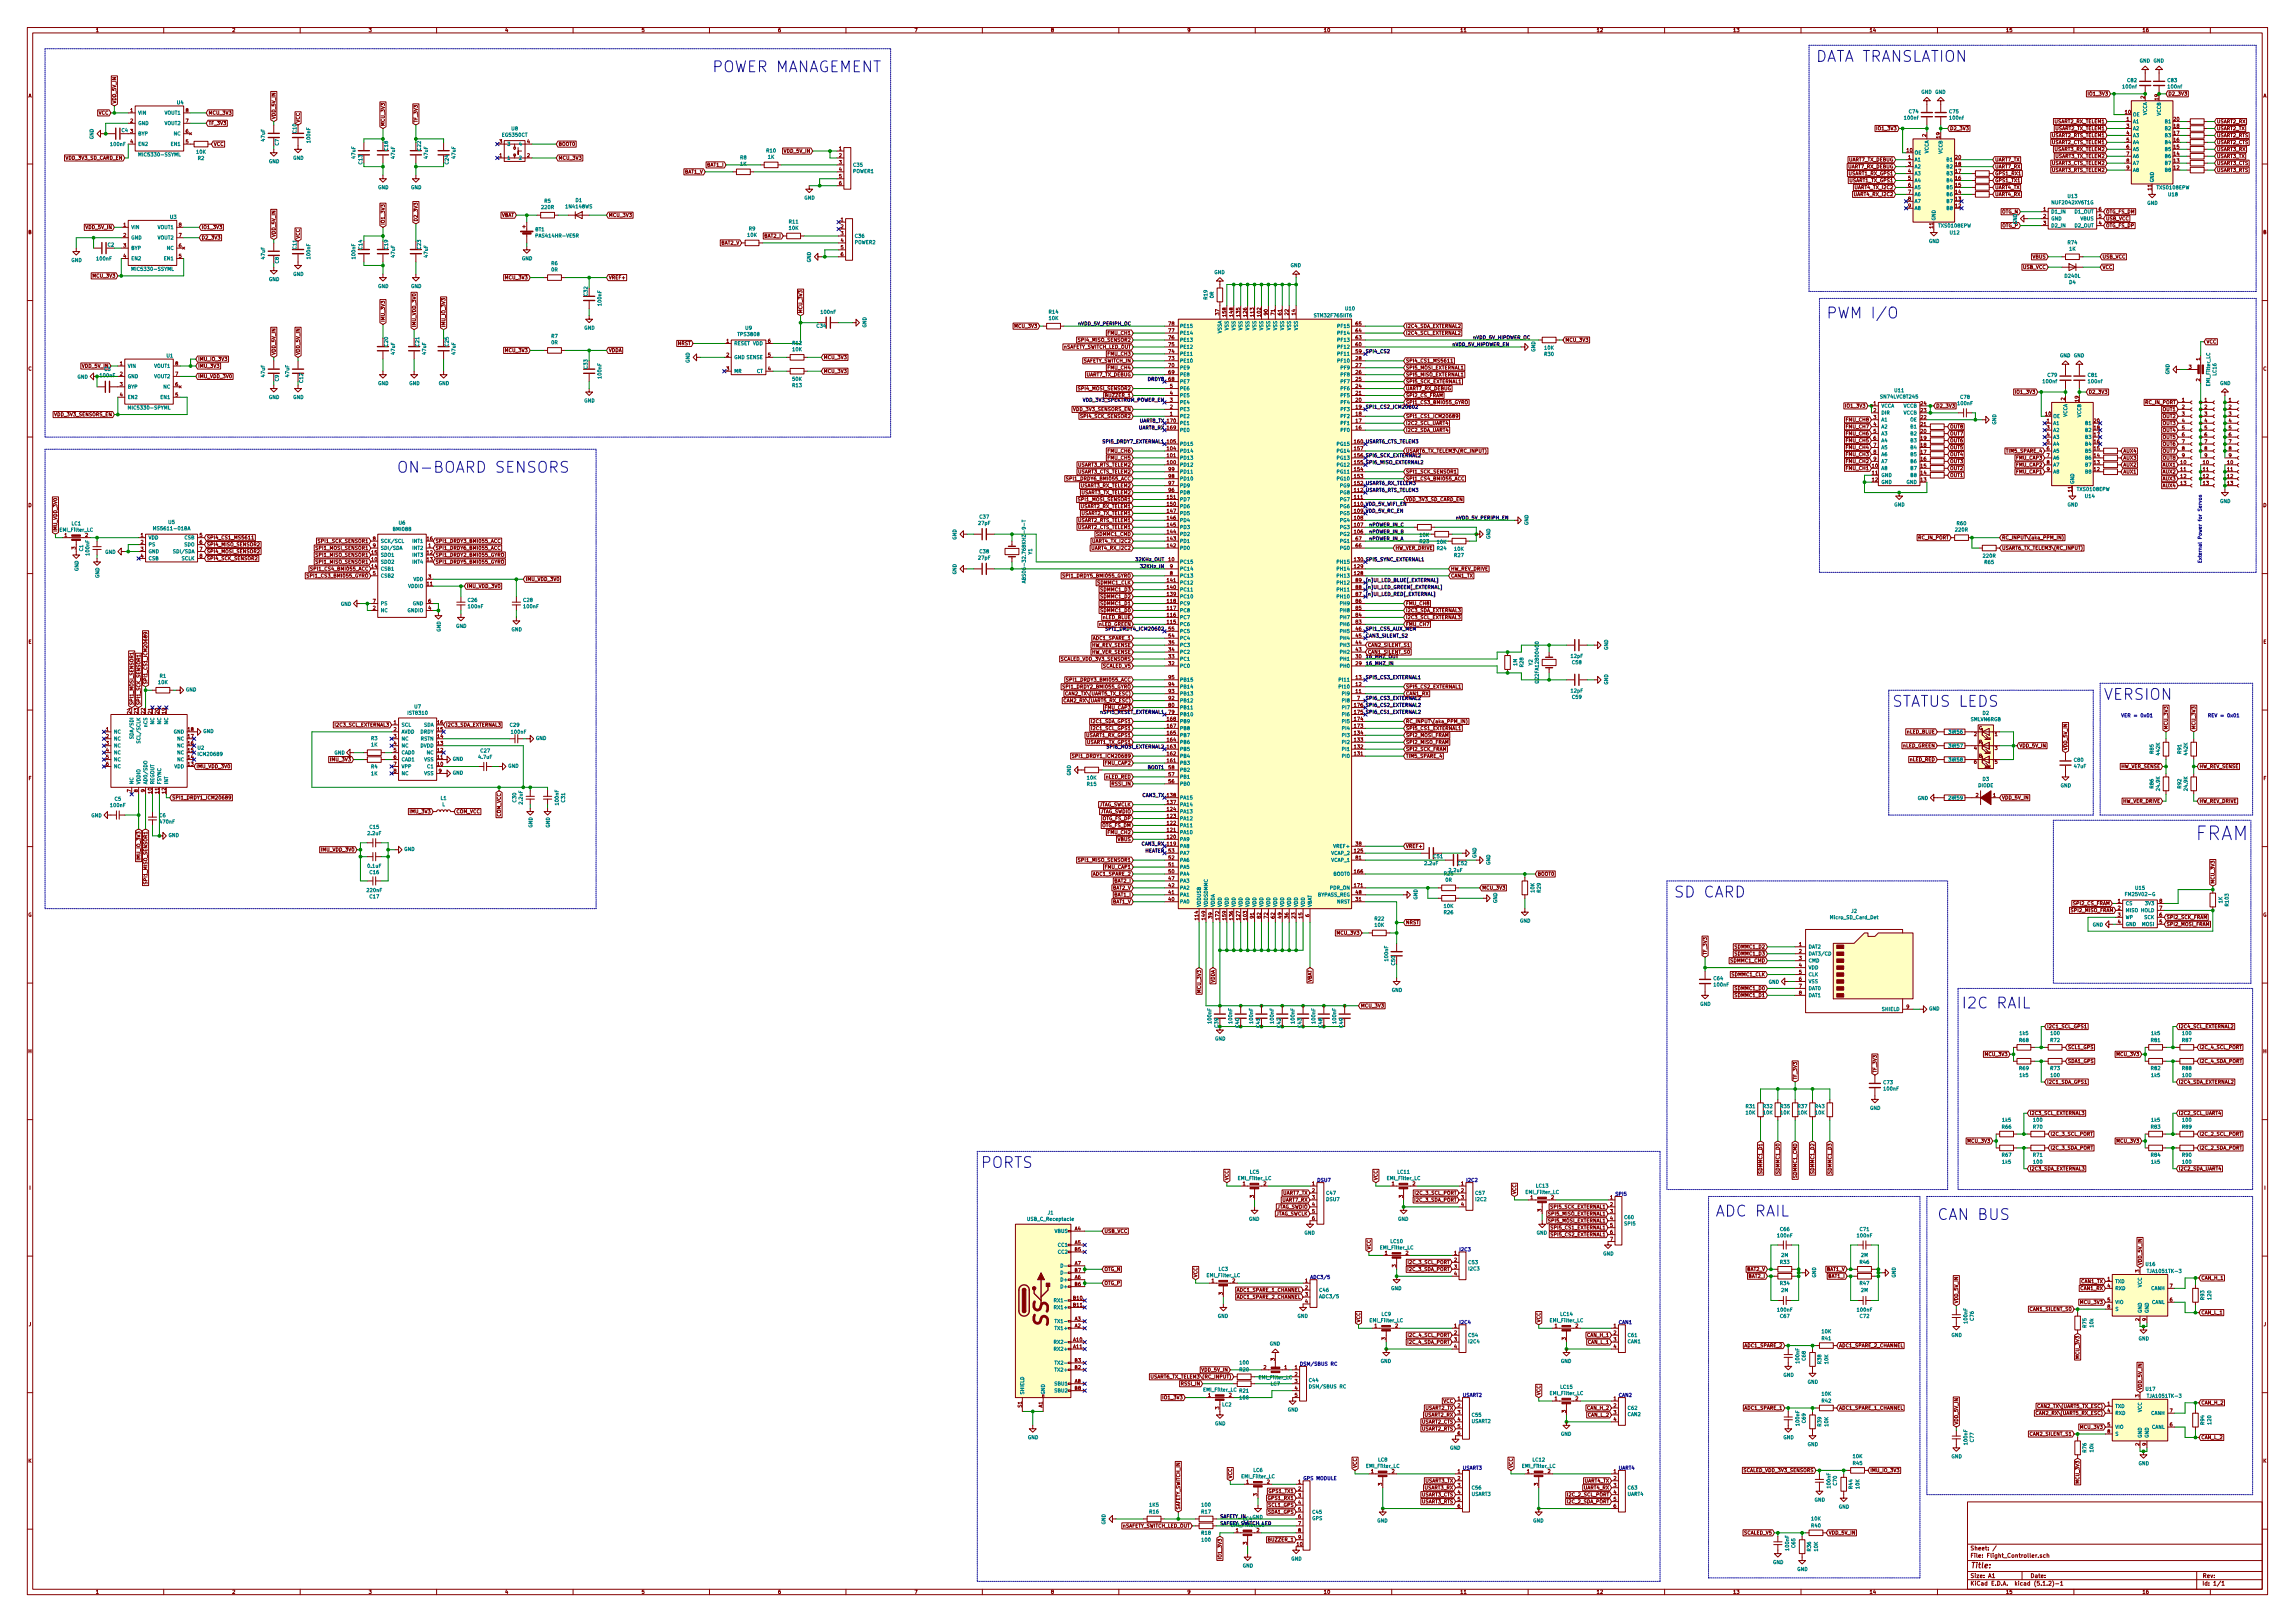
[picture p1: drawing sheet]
<svg xmlns="http://www.w3.org/2000/svg" width="841mm" height="594mm" viewBox="0 0 841 594" stroke-linecap="round" stroke-linejoin="round" font-family="sans-serif">
<defs><g id="words">
<text font-size="7.1" fill="#840000" x="384.2" y="485.5" transform="rotate(-90 384.2 485.5)">SS</text>
<text font-size="7" fill="#0000c2" x="804.5" y="307.8">FRAM</text>
<g font-size="5.6" fill="#0000c2">
<text x="665.5" y="22.7">DATA TRANSLATION</text>
<text x="261" y="26.5">POWER MANAGEMENT</text>
<text x="669.3" y="116.7">PWM I/O</text>
<text x="145.4" y="173.2">ON-BOARD SENSORS</text>
<text x="770.9" y="256.4">VERSION</text>
<text x="693.4" y="258.9">STATUS LEDS</text>
<text x="613.4" y="328.7">SD CARD</text>
<text x="718.8" y="369.4">I2C RAIL</text>
<text x="359.4" y="427.8">PORTS</text>
<text x="628.6" y="445.6">ADC RAIL</text>
<text x="709.9" y="446.9">CAN BUS</text>
</g>
<text font-size="2.8" fill="#840000" x="722" y="574.4">Title:</text>
<g font-size="2.1" fill="#840000">
<text x="722" y="567.8">Sheet: /</text>
<text x="722" y="570.5">File: Flight_Controller.sch</text>
<text x="722" y="580.7">KiCad E.D.A. kicad (5.1.2)-1</text>
<text x="722" y="577.9">Size: A1</text>
<text x="744" y="577.9">Date:</text>
<text x="807" y="577.9">Rev:</text>
<text x="807" y="580.7">Id: 1/1</text>
</g>
<g font-size="1.8" fill="#840000">
<text x="35" y="11.7">1</text>
<text x="85" y="11.7">2</text>
<text x="135" y="11.7">3</text>
<text x="185" y="11.7">4</text>
<text x="235" y="11.7">5</text>
<text x="285" y="11.7">6</text>
<text x="335" y="11.7">7</text>
<text x="385" y="11.7">8</text>
<text x="435" y="11.7">9</text>
<text x="485" y="11.7">10</text>
<text x="535" y="11.7">11</text>
<text x="585" y="11.7">12</text>
<text x="635" y="11.7">13</text>
<text x="685" y="11.7">14</text>
<text x="735" y="11.7">15</text>
<text x="785" y="11.7">16</text>
<text x="10.4" y="35.7">A</text>
<text x="765.7" y="35">IO1_3V3</text>
<text x="794.5" y="35">D2_3V3</text>
<text x="829.4" y="35.7">A</text>
<text x="36.1" y="42">VCC</text>
<text x="42.5" y="38" transform="rotate(-90 42.5 38)">VDD_5V_IN</text>
<text x="47.8" y="41.1">1</text>
<text x="68.1" y="41.1">8</text>
<text x="76.4" y="42">MCU_3V3</text>
<text x="778.8" y="41.7">10</text>
<text x="785.9" y="36.1" transform="rotate(-90 785.9 36.1)">2</text>
<text x="791" y="36.6" transform="rotate(-90 791 36.6)">19</text>
<text x="47.8" y="44.9">2</text>
<text x="68.1" y="44.9">7</text>
<text x="76.4" y="45.8">TF_3V3</text>
<text x="101" y="43.7" transform="rotate(-90 101 43.7)">VDD_5V_IN</text>
<text x="109.9" y="45" transform="rotate(-90 109.9 45)">VCC</text>
<text x="141" y="46.3" transform="rotate(-90 141 46.3)">MCU_3V3</text>
<text x="153" y="45" transform="rotate(-90 153 45)">TF_3V3</text>
<text x="688.2" y="47.7">IO1_3V3</text>
<text x="714.5" y="47.7">D2_3V3</text>
<text x="752.9" y="45.2">USART2_RX_TELEM1</text>
<text x="753.1" y="47.7">USART2_TX_TELEM1</text>
<text x="779.3" y="44.3">1</text>
<text x="779.3" y="46.8">3</text>
<text x="796.6" y="46.8">18</text>
<text x="796.6" y="44.3">20</text>
<text x="812.3" y="45.2">USART2_RX</text>
<text x="812.3" y="47.7">USART2_TX</text>
<text x="47.8" y="48.7">3</text>
<text x="47.8" y="52.5">4</text>
<text x="68.1" y="52.5">5</text>
<text x="68.1" y="48.7">6</text>
<text x="78.3" y="53.4">VCC</text>
<text x="183" y="52.5">3</text>
<text x="193.2" y="52.5">4</text>
<text x="204.6" y="53.4">BOOT0</text>
<text x="705.9" y="50.1" transform="rotate(-90 705.9 50.1)">2</text>
<text x="710.9" y="50.6" transform="rotate(-90 710.9 50.6)">19</text>
<text x="751.8" y="50.2">USART2_RTS_TELEM1</text>
<text x="751.8" y="52.8">USART2_CTS_TELEM1</text>
<text x="779.3" y="49.3">4</text>
<text x="779.3" y="51.9">5</text>
<text x="796.6" y="51.9">16</text>
<text x="796.6" y="49.3">17</text>
<text x="812.3" y="50.2">USART2_RTS</text>
<text x="812.3" y="52.8">USART2_CTS</text>
<text x="24.1" y="58.5">VDD_3V3_SD_CARD_EN</text>
<text x="183" y="57.6">1</text>
<text x="188.1" y="57.3">o</text>
<text x="188.1" y="54.7">o</text>
<text x="193.2" y="57.6">2</text>
<text x="204.6" y="58.5">MCU_3V3</text>
<text x="287.4" y="56">VDD_5V_IN</text>
<text x="307.5" y="55.1">1</text>
<text x="307.5" y="57.6">2</text>
<text x="677.4" y="59.1">UART7_TX_DEBUG</text>
<text x="698.8" y="55.7">10</text>
<text x="699.3" y="58.2">1</text>
<text x="716.6" y="58.2">20</text>
<text x="731" y="59.1">UART7_TX</text>
<text x="752.9" y="55.3">USART3_RX_TELEM2</text>
<text x="753.1" y="57.9">USART3_TX_TELEM2</text>
<text x="779.3" y="54.4">6</text>
<text x="779.3" y="57">7</text>
<text x="779.3" y="59.5">8</text>
<text x="796.6" y="59.5">13</text>
<text x="796.6" y="57">14</text>
<text x="796.6" y="54.4">15</text>
<text x="812.3" y="55.3">USART3_RX</text>
<text x="812.3" y="57.9">USART3_TX</text>
<text x="250.9" y="63.6">BAT1_V</text>
<text x="259.2" y="61">BAT1_I</text>
<text x="307.5" y="60.1">3</text>
<text x="307.5" y="62.7">4</text>
<text x="307.5" y="65.2">5</text>
<text x="677.2" y="61.7">UART7_RX_DEBUG</text>
<text x="677.7" y="64.2">USART1_RX_GPS1</text>
<text x="699.3" y="60.8">3</text>
<text x="699.3" y="63.3">4</text>
<text x="699.3" y="65.9">5</text>
<text x="716.6" y="65.9">16</text>
<text x="716.6" y="63.3">17</text>
<text x="716.6" y="60.8">18</text>
<text x="731" y="61.7">UART7_RX</text>
<text x="731" y="64.2">GPS1_RX1</text>
<text x="751.8" y="60.4">USART3_CTS_TELEM2</text>
<text x="751.8" y="62.9">USART3_RTS_TELEM2</text>
<text x="779.3" y="62">9</text>
<text x="796.6" y="62">12</text>
<text x="812.3" y="60.4">USART3_CTS</text>
<text x="812.3" y="62.9">USART3_RTS</text>
<text x="307.5" y="67.8">6</text>
<text x="677.9" y="66.7">USART1_TX_GPS1</text>
<text x="679.9" y="71.8">UART4_RX_I2C2</text>
<text x="680" y="69.3">UART4_TX_I2C2</text>
<text x="699.3" y="68.4">6</text>
<text x="699.3" y="70.9">7</text>
<text x="716.6" y="70.9">14</text>
<text x="716.6" y="68.4">15</text>
<text x="731" y="66.7">GPS1_TX1</text>
<text x="731" y="69.3">UART4_TX</text>
<text x="731" y="71.8">UART4_RX</text>
<text x="788.4" y="69.6" transform="rotate(-90 788.4 69.6)">11</text>
<text x="699.3" y="73.5">8</text>
<text x="699.3" y="76">9</text>
<text x="716.6" y="76">12</text>
<text x="716.6" y="73.5">13</text>
<text x="748.8" y="77.3">1</text>
<text x="769.1" y="77.3">6</text>
<text x="31.5" y="83.9">VDD_5V_IN</text>
<text x="45.2" y="83">1</text>
<text x="65.6" y="83">8</text>
<text x="73.8" y="83.9">IO1_3V3</text>
<text x="141" y="82.5" transform="rotate(-90 141 82.5)">IO1_3V3</text>
<text x="153" y="81.2" transform="rotate(-90 153 81.2)">D2_3V3</text>
<text x="183.6" y="79.4">VBAT</text>
<text x="223" y="79.4">MCU_3V3</text>
<text x="308.1" y="81.1">1</text>
<text x="308.1" y="83.6">2</text>
<text x="708.4" y="83.6" transform="rotate(-90 708.4 83.6)">11</text>
<text x="733.5" y="78.2">OTG_N</text>
<text x="733.6" y="83.3">OTG_P</text>
<text x="748.8" y="79.8">2</text>
<text x="748.8" y="82.4">3</text>
<text x="769.1" y="82.4">4</text>
<text x="769.1" y="79.8">5</text>
<text x="771.7" y="78.2">OTG_FS_DM</text>
<text x="771.7" y="80.7">USB_VCC</text>
<text x="771.7" y="83.3">OTG_FS_DP</text>
<text x="10.4" y="85.7">B</text>
<text x="45.2" y="86.8">2</text>
<text x="65.6" y="86.8">7</text>
<text x="73.8" y="87.7">D2_3V3</text>
<text x="101" y="86.9" transform="rotate(-90 101 86.9)">VDD_5V_IN</text>
<text x="109.9" y="87.6" transform="rotate(-90 109.9 87.6)">VCC</text>
<text x="264.2" y="89.6">BAT2_V</text>
<text x="280.1" y="87.1">BAT2_I</text>
<text x="308.1" y="86.2">3</text>
<text x="308.1" y="88.7">4</text>
<text x="829.4" y="85.7">B</text>
<text x="45.2" y="90.6">3</text>
<text x="45.2" y="94.4">4</text>
<text x="65.6" y="94.4">5</text>
<text x="65.6" y="90.6">6</text>
<text x="308.1" y="91.3">5</text>
<text x="308.1" y="93.8">6</text>
<text x="744.9" y="94.7">VBUS</text>
<text x="770.4" y="94.7">USB_VCC</text>
<text x="34.2" y="101.7">MCU_3V3</text>
<text x="741.3" y="98.5">USB_VCC</text>
<text x="770.4" y="98.5">VCC</text>
<text x="185.4" y="102.3">MCU_3V3</text>
<text x="223" y="102.3">VREF+</text>
<text x="141" y="118" transform="rotate(-90 141 118)">IMU_3V3</text>
<text x="152.4" y="119.9" transform="rotate(-90 152.4 119.9)">IMU_VDD_3V0</text>
<text x="163.2" y="119.9" transform="rotate(-90 163.2 119.9)">IMU_IO_3V3</text>
<text x="294" y="114.9" transform="rotate(-90 294 114.9)">MCU_3V3</text>
<text x="428.3" y="119.2">78</text>
<text x="446.8" y="115.3" transform="rotate(-90 446.8 115.3)">37</text>
<text x="449.3" y="115.8" transform="rotate(-90 449.3 115.8)">158</text>
<text x="451.9" y="115.8" transform="rotate(-90 451.9 115.8)">148</text>
<text x="454.4" y="115.8" transform="rotate(-90 454.4 115.8)">135</text>
<text x="456.9" y="115.8" transform="rotate(-90 456.9 115.8)">126</text>
<text x="459.5" y="115.8" transform="rotate(-90 459.5 115.8)">113</text>
<text x="462" y="115.8" transform="rotate(-90 462 115.8)">102</text>
<text x="464.6" y="115.3" transform="rotate(-90 464.6 115.3)">90</text>
<text x="467.1" y="115.3" transform="rotate(-90 467.1 115.3)">71</text>
<text x="469.6" y="115.3" transform="rotate(-90 469.6 115.3)">61</text>
<text x="472.2" y="115.3" transform="rotate(-90 472.2 115.3)">22</text>
<text x="474.7" y="115.3" transform="rotate(-90 474.7 115.3)">14</text>
<text x="496.9" y="119.2">65</text>
<text x="266.2" y="125.5">1</text>
<text x="281.5" y="125.5">6</text>
<text x="372.1" y="120.1">MCU_3V3</text>
<text x="395.7" y="125.2">SPI4_MISO_SENSOR2</text>
<text x="406.1" y="122.6">FMU_CH1</text>
<text x="428.3" y="124.3">76</text>
<text x="428.3" y="121.7">77</text>
<text x="496.9" y="124.3">63</text>
<text x="496.9" y="121.7">64</text>
<text x="515.1" y="120.1">I2C4_SDA_EXTERNAL2</text>
<text x="515.1" y="122.6">I2C4_SCL_EXTERNAL2</text>
<text x="573.6" y="125.2">MCU_3V3</text>
<text x="808.5" y="125.8">VCC</text>
<text x="101" y="130.1" transform="rotate(-90 101 130.1)">VDD_5V_IN</text>
<text x="109.9" y="130.1" transform="rotate(-90 109.9 130.1)">VDD_5V_IN</text>
<text x="185.4" y="129">MCU_3V3</text>
<text x="223" y="129">VDDA</text>
<text x="248.4" y="126.4">NRST</text>
<text x="266.2" y="130.6">2</text>
<text x="281.5" y="130.6">5</text>
<text x="301.8" y="131.5">MCU_3V3</text>
<text x="389.3" y="127.7">nSAFETY_SWITCH_LED_OUT</text>
<text x="406.1" y="130.2">FMU_CH3</text>
<text x="428.3" y="131.9">73</text>
<text x="428.3" y="129.4">74</text>
<text x="428.3" y="126.8">75</text>
<text x="496.9" y="131.9">28</text>
<text x="496.9" y="129.4">59</text>
<text x="496.9" y="126.8">60</text>
<text x="10.4" y="135.7">C</text>
<text x="30.2" y="134.7">VDD_5V_IN</text>
<text x="44" y="133.8">1</text>
<text x="44" y="137.6">2</text>
<text x="64.3" y="137.6">7</text>
<text x="64.3" y="133.8">8</text>
<text x="72.5" y="134.7">IMU_3V3</text>
<text x="72.5" y="132.2">IMU_IO_3V3</text>
<text x="266.2" y="135.7">3</text>
<text x="281.5" y="135.7">4</text>
<text x="301.8" y="136.6">MCU_3V3</text>
<text x="396.8" y="132.8">SAFETY_SWITCH_IN</text>
<text x="398" y="137.9">UART7_TX_DEBUG</text>
<text x="406.1" y="135.3">FMU_CH4</text>
<text x="428.3" y="137">69</text>
<text x="428.3" y="134.4">70</text>
<text x="496.9" y="137">26</text>
<text x="496.9" y="134.4">27</text>
<text x="515.1" y="132.8">SPI4_CS1_MS5611</text>
<text x="515.1" y="135.3">SPI5_MOSI_EXTERNAL1</text>
<text x="515.1" y="137.9">SPI5_MISO_EXTERNAL1</text>
<text x="802.2" y="135.1">3</text>
<text x="806.2" y="132" transform="rotate(-90 806.2 132)">1</text>
<text x="829.4" y="135.7">C</text>
<text x="44" y="141.4">3</text>
<text x="64.3" y="141.4">6</text>
<text x="72.5" y="138.5">IMU_VDD_3V0</text>
<text x="395.7" y="142.9">SPI4_MOSI_SENSOR2</text>
<text x="428.3" y="139.5">68</text>
<text x="428.8" y="142.1">5</text>
<text x="496.9" y="142.1">24</text>
<text x="496.9" y="139.5">25</text>
<text x="515.1" y="140.4">SPI5_SCK_EXTERNAL1</text>
<text x="515.1" y="142.9">UART7_RX_DEBUG</text>
<text x="806.2" y="139.6" transform="rotate(-90 806.2 139.6)">2</text>
<text x="44" y="145.2">4</text>
<text x="64.3" y="145.2">5</text>
<text x="428.8" y="149.7">2</text>
<text x="428.8" y="147.1">3</text>
<text x="428.8" y="144.6">4</text>
<text x="496.9" y="149.7">19</text>
<text x="496.9" y="147.1">20</text>
<text x="496.9" y="144.6">21</text>
<text x="515.1" y="145.5">SPI2_CS_FRAM</text>
<text x="515.1" y="148">SPI1_CS3_BMI055_GYRO</text>
<text x="676.8" y="149.3">IO1_3V3</text>
<text x="686.6" y="148.4">1</text>
<text x="703.9" y="148.4">24</text>
<text x="709.4" y="149.3">D2_3V3</text>
<text x="739" y="144.2">IO1_3V3</text>
<text x="756.7" y="146.6" transform="rotate(-90 756.7 146.6)">2</text>
<text x="761.7" y="147.1" transform="rotate(-90 761.7 147.1)">19</text>
<text x="765.3" y="144.2">D2_3V3</text>
<text x="786.2" y="148">RC_IN_PORT</text>
<text x="799.6" y="147.1">1</text>
<text x="799.6" y="149.7">2</text>
<text x="807.9" y="147.1">1</text>
<text x="807.9" y="149.7">2</text>
<text x="816.8" y="147.1">1</text>
<text x="816.8" y="149.7">2</text>
<text x="20.2" y="152.5">VDD_3V3_SENSORS_EN</text>
<text x="393.6" y="150.6">VDD_3V3_SENSORS_EN</text>
<text x="396.5" y="153.1">SPI4_SCK_SENSOR2</text>
<text x="428.8" y="152.2">1</text>
<text x="496.9" y="154.8">17</text>
<text x="496.9" y="152.2">18</text>
<text x="515.1" y="153.1">SPI1_CS1_ICM20689</text>
<text x="515.1" y="155.6">I2C2_SCL_UART4</text>
<text x="676.7" y="154.4">FMU_CH8</text>
<text x="686.6" y="150.9">2</text>
<text x="686.6" y="153.5">3</text>
<text x="703.9" y="153.5">22</text>
<text x="703.9" y="150.9">23</text>
<text x="749.6" y="152.2">10</text>
<text x="750.1" y="154.8">1</text>
<text x="767.4" y="154.8">20</text>
<text x="792.7" y="155.6">OUT3</text>
<text x="792.7" y="153.1">OUT2</text>
<text x="792.7" y="150.6">OUT1</text>
<text x="799.6" y="152.2">3</text>
<text x="799.6" y="154.8">4</text>
<text x="807.9" y="152.2">3</text>
<text x="807.9" y="154.8">4</text>
<text x="816.8" y="152.2">3</text>
<text x="816.8" y="154.8">4</text>
<text x="496.9" y="157.3">16</text>
<text x="515.1" y="158.2">I2C2_SDA_UART4</text>
<text x="676.7" y="162">FMU_CH5</text>
<text x="676.7" y="159.5">FMU_CH6</text>
<text x="676.7" y="156.9">FMU_CH7</text>
<text x="686.6" y="156">4</text>
<text x="686.6" y="158.6">5</text>
<text x="686.6" y="161.1">6</text>
<text x="703.9" y="161.1">19</text>
<text x="703.9" y="158.6">20</text>
<text x="703.9" y="156">21</text>
<text x="714.5" y="156.9">OUT8</text>
<text x="714.5" y="159.5">OUT7</text>
<text x="714.5" y="162">OUT6</text>
<text x="750.1" y="157.3">3</text>
<text x="750.1" y="159.8">4</text>
<text x="767.4" y="159.8">17</text>
<text x="767.4" y="157.3">18</text>
<text x="792.7" y="160.7">OUT5</text>
<text x="792.7" y="158.2">OUT4</text>
<text x="799.6" y="157.3">5</text>
<text x="799.6" y="159.8">6</text>
<text x="807.9" y="157.3">5</text>
<text x="807.9" y="159.8">6</text>
<text x="816.8" y="157.3">5</text>
<text x="816.8" y="159.8">6</text>
<text x="406.1" y="165.8">FMU_CH6</text>
<text x="427.8" y="167.5">101</text>
<text x="427.8" y="164.9">104</text>
<text x="427.8" y="162.4">105</text>
<text x="496.4" y="164.9">157</text>
<text x="515.1" y="165.8">USART6_TX_TELEM3\(RC_INPUT)</text>
<text x="676.7" y="167.1">FMU_CH3</text>
<text x="676.7" y="164.5">FMU_CH4</text>
<text x="686.6" y="163.6">7</text>
<text x="686.6" y="166.2">8</text>
<text x="703.9" y="166.2">17</text>
<text x="703.9" y="163.6">18</text>
<text x="714.5" y="164.5">OUT5</text>
<text x="714.5" y="167.1">OUT4</text>
<text x="735.4" y="165.8">TIM5_SPARE_4</text>
<text x="750.1" y="162.4">5</text>
<text x="750.1" y="164.9">6</text>
<text x="750.1" y="167.5">7</text>
<text x="767.4" y="167.5">14</text>
<text x="767.4" y="164.9">15</text>
<text x="767.4" y="162.4">16</text>
<text x="778" y="165.8">AUX4</text>
<text x="792.7" y="165.8">OUT7</text>
<text x="792.7" y="163.3">OUT6</text>
<text x="799.6" y="162.4">7</text>
<text x="799.6" y="164.9">8</text>
<text x="799.6" y="167.5">9</text>
<text x="807.9" y="162.4">7</text>
<text x="807.9" y="164.9">8</text>
<text x="807.9" y="167.5">9</text>
<text x="816.8" y="162.4">7</text>
<text x="816.8" y="164.9">8</text>
<text x="816.8" y="167.5">9</text>
<text x="394.9" y="170.9">USART3_RTS_TELEM2</text>
<text x="394.9" y="173.4">USART3_CTS_TELEM2</text>
<text x="406.1" y="168.3">FMU_CH5</text>
<text x="427.8" y="170">100</text>
<text x="428.3" y="172.5">99</text>
<text x="496.4" y="172.5">154</text>
<text x="515.1" y="173.4">SPI1_SCK_SENSOR1</text>
<text x="676.7" y="169.6">FMU_CH2</text>
<text x="676.7" y="172.2">FMU_CH1</text>
<text x="686.1" y="171.3">10</text>
<text x="686.1" y="173.8">11</text>
<text x="686.6" y="168.7">9</text>
<text x="703.9" y="173.8">14</text>
<text x="703.9" y="171.3">15</text>
<text x="703.9" y="168.7">16</text>
<text x="714.5" y="169.6">OUT3</text>
<text x="714.5" y="172.2">OUT2</text>
<text x="739" y="168.3">FMU_CAP3</text>
<text x="739" y="170.9">FMU_CAP2</text>
<text x="739" y="173.4">FMU_CAP1</text>
<text x="750.1" y="170">8</text>
<text x="750.1" y="172.5">9</text>
<text x="767.4" y="172.5">12</text>
<text x="767.4" y="170">13</text>
<text x="778" y="168.3">AUX3</text>
<text x="778" y="170.9">AUX2</text>
<text x="778" y="173.4">AUX1</text>
<text x="792.7" y="168.3">OUT8</text>
<text x="792.7" y="173.4">AUX2</text>
<text x="792.7" y="170.9">AUX1</text>
<text x="799.1" y="170">10</text>
<text x="799.1" y="172.5">11</text>
<text x="807.4" y="170">10</text>
<text x="807.4" y="172.5">11</text>
<text x="816.3" y="170">10</text>
<text x="816.3" y="172.5">11</text>
<text x="391.7" y="176">SPI1_DRDY6_BMI055_ACC</text>
<text x="396" y="178.5">USART3_RX_TELEM2</text>
<text x="428.3" y="175.1">98</text>
<text x="428.3" y="177.6">97</text>
<text x="496.4" y="175.1">153</text>
<text x="515.1" y="176">SPI1_CS4_BMI055_ACC</text>
<text x="686.1" y="176.3">12</text>
<text x="703.9" y="176.3">13</text>
<text x="714.5" y="174.7">OUT1</text>
<text x="792.7" y="178.5">AUX4</text>
<text x="792.7" y="176">AUX3</text>
<text x="799.1" y="175.1">12</text>
<text x="799.1" y="177.6">13</text>
<text x="807.4" y="175.1">12</text>
<text x="807.4" y="177.6">13</text>
<text x="816.3" y="175.1">12</text>
<text x="816.3" y="177.6">13</text>
<text x="10.4" y="185.7">D</text>
<text x="395.7" y="183.6">SPI1_MOSI_SENSOR1</text>
<text x="396.2" y="181">USART3_TX_TELEM2</text>
<text x="427.8" y="185.2">150</text>
<text x="427.8" y="182.7">151</text>
<text x="428.3" y="180.2">96</text>
<text x="496.4" y="182.7">111</text>
<text x="515.1" y="183.6">VDD_3V3_SD_CARD_EN</text>
<text x="759.2" y="180.1" transform="rotate(-90 759.2 180.1)">11</text>
<text x="829.4" y="185.7">D</text>
<text x="394.9" y="191.2">USART2_RTS_TELEM1</text>
<text x="396" y="186.1">USART2_RX_TELEM1</text>
<text x="396.2" y="188.7">USART2_TX_TELEM1</text>
<text x="427.8" y="190.3">146</text>
<text x="427.8" y="187.8">147</text>
<text x="496.4" y="190.3">108</text>
<text x="21" y="194.9" transform="rotate(-90 21 194.9)">IMU_VDD_3V0</text>
<text x="23.6" y="196.7">1</text>
<text x="31.3" y="196.7">2</text>
<text x="51.6" y="196.7">1</text>
<text x="73.2" y="196.7">5</text>
<text x="75.7" y="197.6">SPI4_CS1_MS5611</text>
<text x="136.7" y="197.9">8</text>
<text x="156.5" y="197.9">16</text>
<text x="394.9" y="193.7">USART2_CTS_TELEM1</text>
<text x="401.8" y="196.3">SDMMC1_CMD</text>
<text x="427.8" y="197.9">143</text>
<text x="427.8" y="195.4">144</text>
<text x="427.8" y="192.9">145</text>
<text x="496.4" y="195.4">106</text>
<text x="496.4" y="192.9">107</text>
<text x="496.9" y="197.9">67</text>
<text x="703" y="197.6">RC_IN_PORT</text>
<text x="733.6" y="197.6">RC_INPUT\(aka_PPM_IN)</text>
<text x="27.7" y="201.2" transform="rotate(-90 27.7 201.2)">3</text>
<text x="51.6" y="199.2">2</text>
<text x="51.6" y="201.7">3</text>
<text x="73.2" y="199.2">6</text>
<text x="73.2" y="201.7">7</text>
<text x="75.7" y="200.1">SPI4_MISO_SENSOR2</text>
<text x="75.7" y="202.6">SPI4_MOSI_SENSOR2</text>
<text x="116.3" y="201.4">SPI1_MOSI_SENSOR1</text>
<text x="116.3" y="203.9">SPI1_MISO_SENSOR1</text>
<text x="117.1" y="198.8">SPI1_SCK_SENSOR1</text>
<text x="136.2" y="203">15</text>
<text x="136.7" y="200.5">9</text>
<text x="156.5" y="203">12</text>
<text x="157" y="200.5">1</text>
<text x="159.5" y="201.4">SPI1_DRDY6_BMI055_ACC</text>
<text x="159.5" y="198.8">SPI1_DRDY3_BMI055_ACC</text>
<text x="159.5" y="203.9">SPI1_DRDY2_BMI055_GYRO</text>
<text x="400.5" y="201.4">UART4_RX_I2C2</text>
<text x="400.6" y="198.8">UART4_TX_I2C2</text>
<text x="427.8" y="200.5">142</text>
<text x="496.9" y="200.5">66</text>
<text x="511.3" y="201.4">HW_VER_DRIVE</text>
<text x="733.6" y="201.4">USART6_TX_TELEM3\(RC_INPUT)</text>
<text x="51.6" y="204.3">4</text>
<text x="73.2" y="204.3">8</text>
<text x="75.7" y="205.2">SPI4_SCK_SENSOR2</text>
<text x="114.9" y="209">SPI1_CS4_BMI055_ACC</text>
<text x="116.3" y="206.4">SPI1_MISO_SENSOR1</text>
<text x="136.2" y="205.6">10</text>
<text x="136.2" y="208.1">14</text>
<text x="156.5" y="205.6">13</text>
<text x="159.5" y="206.4">SPI1_DRDY5_BMI055_GYRO</text>
<text x="428.3" y="205.6">10</text>
<text x="428.8" y="208.1">9</text>
<text x="496.4" y="208.1">129</text>
<text x="531.6" y="209">HW_REV_DRIVE</text>
<text x="113.5" y="211.5">SPI1_CS3_BMI055_GYRO</text>
<text x="136.7" y="210.6">5</text>
<text x="156.5" y="214.4">11</text>
<text x="157" y="211.9">3</text>
<text x="171" y="215.3">IMU_VDD_3V0</text>
<text x="192.6" y="212.8">IMU_VDD_3V0</text>
<text x="390.3" y="211.5">SPI1_DRDY5_BMI055_GYRO</text>
<text x="402.2" y="214.1">SDMMC1_CLK</text>
<text x="427.8" y="215.7">140</text>
<text x="427.8" y="213.2">141</text>
<text x="428.8" y="210.6">8</text>
<text x="496.4" y="210.6">128</text>
<text x="496.9" y="215.7">88</text>
<text x="496.9" y="213.2">89</text>
<text x="531.6" y="211.5">CAN1_TX</text>
<text x="136.7" y="220.8">7</text>
<text x="157" y="220.8">6</text>
<text x="403.6" y="221.7">SDMMC1_D1</text>
<text x="403.6" y="219.1">SDMMC1_D2</text>
<text x="403.6" y="216.6">SDMMC1_D3</text>
<text x="427.8" y="218.3">139</text>
<text x="427.8" y="220.8">118</text>
<text x="496.9" y="218.3">87</text>
<text x="496.9" y="220.8">86</text>
<text x="515.1" y="221.7">FMU_CH8</text>
<text x="136.7" y="223.3">2</text>
<text x="157" y="223.3">4</text>
<text x="403.6" y="224.2">SDMMC1_D0</text>
<text x="404.1" y="226.8">nLED_BLUE</text>
<text x="427.8" y="225.9">116</text>
<text x="427.8" y="223.3">117</text>
<text x="496.9" y="225.9">84</text>
<text x="496.9" y="223.3">85</text>
<text x="515.1" y="224.2">I2C3_SDA_EXTERNAL3</text>
<text x="515.1" y="226.8">I2C3_SCL_EXTERNAL3</text>
<text x="402.6" y="229.3">nLED_GREEN</text>
<text x="427.8" y="228.4">115</text>
<text x="428.3" y="233.5">54</text>
<text x="428.3" y="231">55</text>
<text x="496.9" y="233.5">45</text>
<text x="496.9" y="231">46</text>
<text x="496.9" y="228.4">83</text>
<text x="515.1" y="229.3">FMU_CH7</text>
<text x="10.4" y="235.7">E</text>
<text x="399.9" y="239.5">HW_VER_SENSE</text>
<text x="399.9" y="236.9">HW_REV_SENSE</text>
<text x="400.6" y="234.4">ADC1_SPARE_1</text>
<text x="428.3" y="238.6">34</text>
<text x="428.3" y="236">35</text>
<text x="496.9" y="238.6">43</text>
<text x="496.9" y="236">44</text>
<text x="501.2" y="236.9">CAN2_SILENT_S1</text>
<text x="501.2" y="239.5">CAN1_SILENT_S0</text>
<text x="829.4" y="235.7">E</text>
<text x="388.7" y="242">SCALED_VDD_3V3_SENSORS</text>
<text x="404.1" y="244.5">SCALED_V5</text>
<text x="428.3" y="243.7">32</text>
<text x="428.3" y="241.1">33</text>
<text x="496.9" y="243.7">29</text>
<text x="496.9" y="241.1">30</text>
<text x="500.4" y="241.1">16_MHZ_OUT</text>
<text x="54" y="250.7" transform="rotate(-90 54 250.7)">SPI1_CS1_ICM20689</text>
<text x="391.7" y="249.6">SPI1_DRDY3_BMI055_ACC</text>
<text x="428.3" y="251.3">94</text>
<text x="428.3" y="248.7">95</text>
<text x="496.9" y="251.3">12</text>
<text x="496.9" y="248.7">13</text>
<text x="390.3" y="252.2">SPI1_DRDY2_BMI055_GYRO</text>
<text x="390.6" y="257.2">CAN2_RX\(UART5_RX_ESC)</text>
<text x="391" y="254.7">CAN2_TX\(UART5_TX_ESC)</text>
<text x="428.3" y="256.4">92</text>
<text x="428.3" y="253.8">93</text>
<text x="496.9" y="253.8">11</text>
<text x="497.4" y="256.4">7</text>
<text x="515.1" y="252.2">SPI5_CS2_EXTERNAL1</text>
<text x="515.1" y="254.7">CAN1_RX</text>
<text x="48" y="261.4" transform="rotate(-90 48 261.4)">24</text>
<text x="48.9" y="258.4" transform="rotate(-90 48.9 258.4)">SPI1_MOSI_SENSOR1</text>
<text x="50.5" y="261.4" transform="rotate(-90 50.5 261.4)">23</text>
<text x="51.4" y="258.4" transform="rotate(-90 51.4 258.4)">SPI1_SCK_SENSOR1</text>
<text x="53.1" y="261.4" transform="rotate(-90 53.1 261.4)">22</text>
<text x="55.6" y="261.4" transform="rotate(-90 55.6 261.4)">21</text>
<text x="58.2" y="261.4" transform="rotate(-90 58.2 261.4)">20</text>
<text x="60.7" y="261.4" transform="rotate(-90 60.7 261.4)">19</text>
<text x="405" y="259.8">FMU_CAP3</text>
<text x="427.8" y="264">168</text>
<text x="428.3" y="261.4">79</text>
<text x="428.3" y="258.9">80</text>
<text x="496.4" y="264">174</text>
<text x="38.9" y="267.8">1</text>
<text x="68.9" y="267.8">18</text>
<text x="123" y="266.1">I2C3_SCL_EXTERNAL3</text>
<text x="144.3" y="265.2">1</text>
<text x="144.3" y="267.8">2</text>
<text x="160.3" y="267.8">15</text>
<text x="160.3" y="265.2">16</text>
<text x="163.3" y="266.1">I2C3_SDA_EXTERNAL3</text>
<text x="398.3" y="269.9">USART1_RX_GPS1</text>
<text x="400.4" y="264.9">I2C1_SDA_GPS1</text>
<text x="400.5" y="267.4">I2C1_SCL_GPS1</text>
<text x="427.8" y="269.1">165</text>
<text x="427.8" y="266.5">167</text>
<text x="496.4" y="269.1">134</text>
<text x="496.4" y="266.5">173</text>
<text x="515.1" y="264.9">RC_INPUT\(aka_PPM_IN)</text>
<text x="515.1" y="267.4">SPI5_CS1_EXTERNAL1</text>
<text x="515.1" y="269.9">SPI2_MOSI_FRAM</text>
<text x="698.7" y="268.7">nLED_BLUE</text>
<text x="723.4" y="269.6">2</text>
<text x="725.1" y="267.4">G</text>
<text x="731" y="269.6">1</text>
<text x="794.4" y="267.3" transform="rotate(-90 794.4 267.3)">MCU_3V3</text>
<text x="804.5" y="267.3" transform="rotate(-90 804.5 267.3)">MCU_3V3</text>
<text x="38.9" y="270.3">2</text>
<text x="38.9" y="272.9">3</text>
<text x="38.9" y="275.4">4</text>
<text x="68.9" y="275.4">15</text>
<text x="68.9" y="272.9">16</text>
<text x="68.9" y="270.3">17</text>
<text x="144.3" y="270.3">3</text>
<text x="144.3" y="272.9">4</text>
<text x="144.3" y="275.4">5</text>
<text x="160.3" y="275.4">12</text>
<text x="160.3" y="272.9">13</text>
<text x="160.3" y="270.3">14</text>
<text x="398.5" y="272.5">USART1_TX_GPS1</text>
<text x="427.8" y="274.1">163</text>
<text x="427.8" y="271.6">164</text>
<text x="496.4" y="274.1">132</text>
<text x="496.4" y="271.6">133</text>
<text x="515.1" y="272.5">SPI2_MISO_FRAM</text>
<text x="515.1" y="275">SPI2_SCK_FRAM</text>
<text x="697.3" y="273.8">nLED_GREEN</text>
<text x="723.4" y="274.6">4</text>
<text x="725.2" y="272.4">R</text>
<text x="731" y="274.6">3</text>
<text x="739.9" y="273.8">VDD_5V_IN</text>
<text x="757.6" y="274.9" transform="rotate(-90 757.6 274.9)">VDD_5V_IN</text>
<text x="38.9" y="277.9">5</text>
<text x="38.9" y="280.5">6</text>
<text x="68.9" y="280.5">13</text>
<text x="68.9" y="277.9">14</text>
<text x="71.9" y="281.4">IMU_VDD_3V0</text>
<text x="121.4" y="278.8">IMU_3V3</text>
<text x="144.3" y="277.9">6</text>
<text x="144.3" y="280.5">7</text>
<text x="160.3" y="280.5">10</text>
<text x="160.3" y="277.9">11</text>
<text x="394.5" y="277.6">SPI1_DRDY1_ICM20689</text>
<text x="405" y="280.1">FMU_CAP2</text>
<text x="427.8" y="279.2">161</text>
<text x="427.8" y="276.7">162</text>
<text x="428.3" y="281.8">58</text>
<text x="496.4" y="276.7">131</text>
<text x="515.1" y="277.6">TIM5_SPARE_4</text>
<text x="699.8" y="278.8">nLED_RED</text>
<text x="723.4" y="279.7">6</text>
<text x="725.2" y="277.5">B</text>
<text x="731" y="279.7">5</text>
<text x="777.1" y="281.4">HW_VER_SENSE</text>
<text x="806" y="281.4">HW_REV_SENSE</text>
<text x="10.5" y="285.7">F</text>
<text x="144.3" y="283">8</text>
<text x="160.8" y="283">9</text>
<text x="405.2" y="285.2">nLED_RED</text>
<text x="407.6" y="287.7">RSSI_IN</text>
<text x="428.3" y="286.8">56</text>
<text x="428.3" y="284.3">57</text>
<text x="829.5" y="285.7">F</text>
<text x="48" y="290.1" transform="rotate(-90 48 290.1)">7</text>
<text x="50.5" y="290.1" transform="rotate(-90 50.5 290.1)">8</text>
<text x="53.1" y="290.1" transform="rotate(-90 53.1 290.1)">9</text>
<text x="55.6" y="290.6" transform="rotate(-90 55.6 290.6)">10</text>
<text x="58.2" y="290.6" transform="rotate(-90 58.2 290.6)">11</text>
<text x="60.7" y="290.6" transform="rotate(-90 60.7 290.6)">12</text>
<text x="63" y="292.8">SPI1_DRDY1_ICM20689</text>
<text x="724.1" y="291.9">2</text>
<text x="730.4" y="291.9">1</text>
<text x="733.6" y="292.8">VDD_5V_IN</text>
<text x="150.6" y="297.9">IMU_3V3</text>
<text x="167.2" y="297.9">COM_VCC</text>
<text x="183.5" y="299.3" transform="rotate(-90 183.5 299.3)">COM_VCC</text>
<text x="402.3" y="295.3">JTAG_SWCLK</text>
<text x="402.8" y="297.9">JTAG_SWDIO</text>
<text x="427.8" y="299.5">123</text>
<text x="427.8" y="297">124</text>
<text x="427.8" y="294.5">137</text>
<text x="777.7" y="294.1">HW_VER_DRIVE</text>
<text x="806" y="294.1">HW_REV_DRIVE</text>
<text x="403.7" y="303">OTG_FS_DM</text>
<text x="404" y="300.4">OTG_FS_DP</text>
<text x="406.1" y="305.5">FMU_CH2</text>
<text x="427.8" y="304.6">121</text>
<text x="427.8" y="302.1">122</text>
<text x="117.9" y="311.9">IMU_VDD_3V0</text>
<text x="409.6" y="308">VBUS</text>
<text x="427.8" y="307.2">120</text>
<text x="496.9" y="309.7">38</text>
<text x="515.1" y="310.6">VREF+</text>
<text x="51.4" y="314.6" transform="rotate(-90 51.4 314.6)">IMU_IO_3V3</text>
<text x="395.7" y="315.7">SPI1_MISO_SENSOR1</text>
<text x="428.3" y="317.3">51</text>
<text x="428.3" y="314.8">52</text>
<text x="428.3" y="312.2">53</text>
<text x="496.4" y="312.2">125</text>
<text x="496.9" y="314.8">81</text>
<text x="54" y="323.2" transform="rotate(-90 54 323.2)">SPI1_MISO_SENSOR1</text>
<text x="400.6" y="320.7">ADC1_SPARE_2</text>
<text x="405" y="318.2">FMU_CAP1</text>
<text x="408.4" y="323.3">BAT2_I</text>
<text x="428.3" y="322.4">47</text>
<text x="428.3" y="319.9">50</text>
<text x="496.4" y="319.9">166</text>
<text x="563.4" y="320.7">BOOT0</text>
<text x="811.5" y="323.8" transform="rotate(-90 811.5 323.8)">MCU_3V3</text>
<text x="407.7" y="325.8">BAT2_V</text>
<text x="408.4" y="328.4">BAT1_I</text>
<text x="428.3" y="327.5">41</text>
<text x="428.3" y="324.9">42</text>
<text x="496.4" y="324.9">171</text>
<text x="496.9" y="327.5">48</text>
<text x="543.1" y="325.8">MCU_3V3</text>
<text x="10.3" y="335.7">G</text>
<text x="407.7" y="330.9">BAT1_V</text>
<text x="428.3" y="330">40</text>
<text x="479.8" y="335.8" transform="rotate(-90 479.8 335.8)">6</text>
<text x="496.9" y="330">31</text>
<text x="759.1" y="334.1">SPI2_MISO_FRAM</text>
<text x="759.9" y="331.5">SPI2_CS_FRAM</text>
<text x="776.1" y="330.7">1</text>
<text x="776.1" y="333.2">2</text>
<text x="776.1" y="335.7">3</text>
<text x="791.4" y="335.7">6</text>
<text x="791.4" y="333.2">7</text>
<text x="791.4" y="330.7">8</text>
<text x="829.3" y="335.7">G</text>
<text x="439.2" y="336.8" transform="rotate(-90 439.2 336.8)">114</text>
<text x="441.7" y="336.8" transform="rotate(-90 441.7 336.8)">149</text>
<text x="444.2" y="336.3" transform="rotate(-90 444.2 336.3)">39</text>
<text x="446.8" y="336.8" transform="rotate(-90 446.8 336.8)">172</text>
<text x="449.3" y="336.8" transform="rotate(-90 449.3 336.8)">159</text>
<text x="451.9" y="336.8" transform="rotate(-90 451.9 336.8)">136</text>
<text x="454.4" y="336.8" transform="rotate(-90 454.4 336.8)">127</text>
<text x="456.9" y="336.8" transform="rotate(-90 456.9 336.8)">103</text>
<text x="459.5" y="336.3" transform="rotate(-90 459.5 336.3)">91</text>
<text x="462" y="336.3" transform="rotate(-90 462 336.3)">82</text>
<text x="464.6" y="336.3" transform="rotate(-90 464.6 336.3)">72</text>
<text x="467.1" y="336.3" transform="rotate(-90 467.1 336.3)">62</text>
<text x="469.6" y="336.3" transform="rotate(-90 469.6 336.3)">49</text>
<text x="472.2" y="336.3" transform="rotate(-90 472.2 336.3)">36</text>
<text x="474.7" y="336.3" transform="rotate(-90 474.7 336.3)">23</text>
<text x="477.3" y="336.3" transform="rotate(-90 477.3 336.3)">15</text>
<text x="515.1" y="338.5">NRST</text>
<text x="776.1" y="338.3">4</text>
<text x="791.4" y="338.3">5</text>
<text x="793.9" y="336.6">SPI2_SCK_FRAM</text>
<text x="793.9" y="339.2">SPI2_MOSI_FRAM</text>
<text x="490.2" y="342.3">MCU_3V3</text>
<text x="636" y="347.4">SDMMC1_D2</text>
<text x="659.3" y="346.5">1</text>
<text x="625.5" y="349.8" transform="rotate(-90 625.5 349.8)">TF_3V3</text>
<text x="634.2" y="352.5">SDMMC1_CMD</text>
<text x="636" y="350">SDMMC1_D3</text>
<text x="659.3" y="349.1">2</text>
<text x="659.3" y="351.6">3</text>
<text x="634.6" y="357.6">SDMMC1_CLK</text>
<text x="659.3" y="354.1">4</text>
<text x="659.3" y="356.7">5</text>
<text x="659.3" y="359.2">6</text>
<text x="440.1" y="363.3" transform="rotate(-90 440.1 363.3)">MCU_3V3</text>
<text x="445.1" y="360.2" transform="rotate(-90 445.1 360.2)">VDDA</text>
<text x="480.7" y="360" transform="rotate(-90 480.7 360)">VBAT</text>
<text x="636" y="362.7">SDMMC1_D0</text>
<text x="636" y="365.2">SDMMC1_D1</text>
<text x="659.3" y="361.8">7</text>
<text x="659.3" y="364.3">8</text>
<text x="498.6" y="369">MCU_3V3</text>
<text x="698.7" y="369.4">9</text>
<text x="750.1" y="376.6">I2C1_SCL_GPS1</text>
<text x="798.3" y="376.6">I2C4_SCL_EXTERNAL2</text>
<text x="10.4" y="385.7">H</text>
<text x="727.7" y="386.8">MCU_3V3</text>
<text x="757.7" y="389.3">SDA1_GPS</text>
<text x="757.7" y="384.2">SCL1_GPS</text>
<text x="775.9" y="386.8">MCU_3V3</text>
<text x="806" y="384.2">I2C_4_SCL_PORT</text>
<text x="806" y="389.3">I2C_4_SDA_PORT</text>
<text x="829.4" y="385.7">H</text>
<text x="658.5" y="395.5" transform="rotate(-90 658.5 395.5)">TF_3V3</text>
<text x="687.7" y="393" transform="rotate(-90 687.7 393)">TF_3V3</text>
<text x="750.1" y="396.9">I2C1_SDA_GPS1</text>
<text x="798.3" y="396.9">I2C4_SDA_EXTERNAL2</text>
<text x="743.7" y="408.4">I2C3_SCL_EXTERNAL3</text>
<text x="798.3" y="408.4">I2C2_SCL_UART4</text>
<text x="721.3" y="418.5">MCU_3V3</text>
<text x="751.4" y="416">I2C_3_SCL_PORT</text>
<text x="775.9" y="418.5">MCU_3V3</text>
<text x="806" y="416">I2C_2_SCL_PORT</text>
<text x="751.4" y="421.1">I2C_3_SDA_PORT</text>
<text x="806" y="421.1">I2C_2_SDA_PORT</text>
<text x="645.8" y="429.6" transform="rotate(-90 645.8 429.6)">SDMMC1_D1</text>
<text x="652.1" y="429.6" transform="rotate(-90 652.1 429.6)">SDMMC1_D0</text>
<text x="658.5" y="431.4" transform="rotate(-90 658.5 431.4)">SDMMC1_CMD</text>
<text x="664.8" y="429.6" transform="rotate(-90 664.8 429.6)">SDMMC1_D2</text>
<text x="671.2" y="429.6" transform="rotate(-90 671.2 429.6)">SDMMC1_D3</text>
<text x="743.7" y="428.7">I2C3_SDA_EXTERNAL3</text>
<text x="798.3" y="428.7">I2C2_SDA_UART4</text>
<text x="10.7" y="435.7">I</text>
<text x="450.2" y="432.4" transform="rotate(-90 450.2 432.4)">VCC</text>
<text x="455.4" y="434.2">1</text>
<text x="463.1" y="434.2">2</text>
<text x="470.1" y="437.6">UART7_TX</text>
<text x="480.8" y="434.2">1</text>
<text x="480.8" y="436.7">2</text>
<text x="504.8" y="432.4" transform="rotate(-90 504.8 432.4)">VCC</text>
<text x="510.1" y="434.2">1</text>
<text x="517.7" y="434.2">2</text>
<text x="518.7" y="437.6">I2C_3_SCL_PORT</text>
<text x="535.5" y="434.2">1</text>
<text x="535.5" y="436.7">2</text>
<text x="555.6" y="437.4" transform="rotate(-90 555.6 437.4)">VCC</text>
<text x="829.7" y="435.7">I</text>
<text x="459.5" y="438.7" transform="rotate(-90 459.5 438.7)">3</text>
<text x="467.6" y="442.7">JTAG_SWDIO</text>
<text x="469.9" y="440.1">UART7_RX</text>
<text x="480.8" y="439.2">3</text>
<text x="480.8" y="441.8">4</text>
<text x="514.1" y="438.7" transform="rotate(-90 514.1 438.7)">3</text>
<text x="518.5" y="440.1">I2C_3_SDA_PORT</text>
<text x="535.5" y="439.2">3</text>
<text x="535.5" y="441.8">4</text>
<text x="560.9" y="439.2">1</text>
<text x="564.9" y="443.8" transform="rotate(-90 564.9 443.8)">3</text>
<text x="568.5" y="442.7">SPI5_SCK_EXTERNAL1</text>
<text x="568.5" y="439.2">2</text>
<text x="590.1" y="439.2">1</text>
<text x="590.1" y="441.8">2</text>
<text x="467.1" y="445.2">JTAG_SWCLK</text>
<text x="480.8" y="444.3">5</text>
<text x="480.8" y="446.9">6</text>
<text x="567.7" y="445.2">SPI5_MISO_EXTERNAL1</text>
<text x="567.7" y="447.7">SPI5_MOSI_EXTERNAL1</text>
<text x="590.1" y="444.3">3</text>
<text x="590.1" y="446.9">4</text>
<text x="590.1" y="449.4">5</text>
<text x="393.9" y="450.7">A4</text>
<text x="393.9" y="455.7">A5</text>
<text x="404.6" y="451.6">USB_VCC</text>
<text x="568.7" y="450.3">SPI5_CS1_EXTERNAL1</text>
<text x="568.7" y="452.8">SPI5_CS2_EXTERNAL1</text>
<text x="590.1" y="451.9">6</text>
<text x="590.1" y="454.5">7</text>
<text x="393.9" y="458.3">B5</text>
<text x="502.3" y="457.8" transform="rotate(-90 502.3 457.8)">VCC</text>
<text x="507.5" y="459.6">1</text>
<text x="515.1" y="459.6">2</text>
<text x="532.9" y="459.6">1</text>
<text x="393.9" y="463.4">A7</text>
<text x="393.9" y="465.9">B7</text>
<text x="404.6" y="465.5">OTG_N</text>
<text x="438.8" y="467.9" transform="rotate(-90 438.8 467.9)">VCC</text>
<text x="511.6" y="464.1" transform="rotate(-90 511.6 464.1)">3</text>
<text x="516" y="465.5">I2C_3_SDA_PORT</text>
<text x="516.2" y="463">I2C_3_SCL_PORT</text>
<text x="532.9" y="462.1">2</text>
<text x="532.9" y="464.6">3</text>
<text x="532.9" y="467.2">4</text>
<text x="640.1" y="465.5">BAT2_V</text>
<text x="669.3" y="465.5">BAT1_V</text>
<text x="784" y="466" transform="rotate(-90 784 466)">3</text>
<text x="784.9" y="463.5" transform="rotate(-90 784.9 463.5)">VDD_5V_IN</text>
<text x="393.9" y="468.4">A6</text>
<text x="393.9" y="471">B6</text>
<text x="404.6" y="470.6">OTG_P</text>
<text x="444" y="469.7">1</text>
<text x="451.6" y="469.7">2</text>
<text x="453.2" y="473.1">ADC1_SPARE_1_CHANNEL</text>
<text x="478.3" y="469.7">1</text>
<text x="478.3" y="472.3">2</text>
<text x="640.8" y="468.1">BAT2_I</text>
<text x="670" y="468.1">BAT1_I</text>
<text x="762.5" y="472.5">CAN1_RX</text>
<text x="762.7" y="470">CAN1_TX</text>
<text x="772.3" y="469.1">1</text>
<text x="772.3" y="471.6">4</text>
<text x="795.2" y="471.6">7</text>
<text x="806.6" y="468.7">CAN_H_1</text>
<text x="393.3" y="476.1">B10</text>
<text x="393.3" y="478.6">B11</text>
<text x="448.1" y="474.3" transform="rotate(-90 448.1 474.3)">3</text>
<text x="453.2" y="475.7">ADC1_SPARE_2_CHANNEL</text>
<text x="478.3" y="474.8">3</text>
<text x="478.3" y="477.3">4</text>
<text x="717.5" y="477.4" transform="rotate(-90 717.5 477.4)">VDD_5V_IN</text>
<text x="762.6" y="477.6">MCU_3V3</text>
<text x="772.3" y="476.7">5</text>
<text x="772.3" y="479.2">8</text>
<text x="795.2" y="476.7">6</text>
<text x="10.5" y="485.7">J</text>
<text x="393.9" y="483.7">A3</text>
<text x="498.5" y="484.4" transform="rotate(-90 498.5 484.4)">VCC</text>
<text x="564.5" y="484.4" transform="rotate(-90 564.5 484.4)">VCC</text>
<text x="744.1" y="480.1">CAN1_SILENT_S0</text>
<text x="784" y="483.8" transform="rotate(-90 784 483.8)">2</text>
<text x="786.5" y="483.8" transform="rotate(-90 786.5 483.8)">9</text>
<text x="806.6" y="481.4">CAN_L_1</text>
<text x="829.5" y="485.7">J</text>
<text x="393.3" y="491.3">A10</text>
<text x="393.9" y="486.2">A2</text>
<text x="503.7" y="486.2">1</text>
<text x="507.7" y="490.8" transform="rotate(-90 507.7 490.8)">3</text>
<text x="511.3" y="486.2">2</text>
<text x="516.2" y="489.7">I2C_4_SCL_PORT</text>
<text x="532.9" y="486.2">1</text>
<text x="532.9" y="488.8">2</text>
<text x="532.9" y="491.3">3</text>
<text x="569.7" y="486.2">1</text>
<text x="573.8" y="490.8" transform="rotate(-90 573.8 490.8)">3</text>
<text x="577.4" y="486.2">2</text>
<text x="581.7" y="489.7">CAN_H_1</text>
<text x="591.3" y="486.2">1</text>
<text x="591.3" y="488.8">2</text>
<text x="591.3" y="491.3">3</text>
<text x="393.3" y="493.8">A11</text>
<text x="516" y="492.2">I2C_4_SDA_PORT</text>
<text x="532.9" y="493.8">4</text>
<text x="581.9" y="492.2">CAN_L_1</text>
<text x="591.3" y="493.8">4</text>
<text x="639.4" y="493.5">ADC1_SPARE_2</text>
<text x="673.9" y="493.5">ADC1_SPARE_2_CHANNEL</text>
<text x="762" y="497.3" transform="rotate(-90 762 497.3)">MCU_3V3</text>
<text x="393.9" y="501.5">B2</text>
<text x="393.9" y="498.9">B3</text>
<text x="440.4" y="502.4">VDD_5V_IN</text>
<text x="463.1" y="501.5">2</text>
<text x="467.1" y="498.4" transform="rotate(-90 467.1 498.4)">3</text>
<text x="470.7" y="501.5">1</text>
<text x="474.5" y="501.5">1</text>
<text x="393.9" y="506.5">A8</text>
<text x="393.9" y="509.1">B8</text>
<text x="422.5" y="504.9">USART6_TX_TELEM3\(RC_INPUT)</text>
<text x="433" y="507.4">RSSI_IN</text>
<text x="474.5" y="504">2</text>
<text x="474.5" y="506.5">3</text>
<text x="474.5" y="509.1">4</text>
<text x="784.9" y="509.2" transform="rotate(-90 784.9 509.2)">VDD_5V_IN</text>
<text x="374.4" y="515.5" transform="rotate(-90 374.4 515.5)">S1</text>
<text x="382" y="515.5" transform="rotate(-90 382 515.5)">A1</text>
<text x="426.6" y="512.5">IO1_3V3</text>
<text x="442.7" y="511.6">1</text>
<text x="450.4" y="511.6">2</text>
<text x="474.5" y="511.6">5</text>
<text x="528.9" y="513.8">VCC</text>
<text x="534.2" y="512.9">1</text>
<text x="534.2" y="515.4">2</text>
<text x="564.5" y="511.1" transform="rotate(-90 564.5 511.1)">VCC</text>
<text x="569.7" y="512.9">1</text>
<text x="577.4" y="512.9">2</text>
<text x="591.3" y="512.9">1</text>
<text x="591.3" y="515.4">2</text>
<text x="747.2" y="515.7">CAN2_TX\(UART5_TX_ESC)</text>
<text x="772.3" y="514.8">1</text>
<text x="784" y="511.7" transform="rotate(-90 784 511.7)">3</text>
<text x="806.6" y="514.4">CAN_H_2</text>
<text x="446.8" y="516.2" transform="rotate(-90 446.8 516.2)">3</text>
<text x="521" y="521.4">USART2_CTS</text>
<text x="522.1" y="518.9">USART2_RX</text>
<text x="522.3" y="516.3">USART2_TX</text>
<text x="534.2" y="518">3</text>
<text x="534.2" y="520.5">4</text>
<text x="573.8" y="517.4" transform="rotate(-90 573.8 517.4)">3</text>
<text x="581.7" y="516.3">CAN_H_2</text>
<text x="581.9" y="518.9">CAN_L_2</text>
<text x="591.3" y="518">3</text>
<text x="591.3" y="520.5">4</text>
<text x="639.4" y="516.3">ADC1_SPARE_1</text>
<text x="673.9" y="516.3">ADC1_SPARE_1_CHANNEL</text>
<text x="717.5" y="521.9" transform="rotate(-90 717.5 521.9)">VDD_5V_IN</text>
<text x="746.9" y="518.2">CAN2_RX\(UART5_RX_ESC)</text>
<text x="772.3" y="517.3">4</text>
<text x="795.2" y="517.3">7</text>
<text x="521" y="523.9">USART2_RTS</text>
<text x="534.2" y="523.1">5</text>
<text x="534.2" y="525.6">6</text>
<text x="744.1" y="525.9">CAN2_SILENT_S1</text>
<text x="762.6" y="523.3">MCU_3V3</text>
<text x="772.3" y="522.4">5</text>
<text x="772.3" y="525">8</text>
<text x="795.2" y="522.4">6</text>
<text x="806.6" y="527.1">CAN_L_2</text>
<text x="784" y="529.5" transform="rotate(-90 784 529.5)">2</text>
<text x="786.5" y="529.5" transform="rotate(-90 786.5 529.5)">9</text>
<text x="10.4" y="535.7">K</text>
<text x="497.2" y="537.8" transform="rotate(-90 497.2 537.8)">VCC</text>
<text x="502.4" y="539.6">1</text>
<text x="510.1" y="539.6">2</text>
<text x="534.2" y="539.6">1</text>
<text x="554.4" y="537.8" transform="rotate(-90 554.4 537.8)">VCC</text>
<text x="559.6" y="539.6">1</text>
<text x="567.2" y="539.6">2</text>
<text x="591.3" y="539.6">1</text>
<text x="638.9" y="539.2">SCALED_VDD_3V3_SENSORS</text>
<text x="685.3" y="539.2">IMU_IO_3V3</text>
<text x="829.4" y="535.7">K</text>
<text x="451.5" y="541.6" transform="rotate(-90 451.5 541.6)">VCC</text>
<text x="456.7" y="543.4">1</text>
<text x="464.3" y="543.4">2</text>
<text x="475.8" y="543.4">1</text>
<text x="475.8" y="545.9">2</text>
<text x="506.5" y="544.1" transform="rotate(-90 506.5 544.1)">3</text>
<text x="522.1" y="545.5">USART3_RX</text>
<text x="522.3" y="543">USART3_TX</text>
<text x="534.2" y="542.1">2</text>
<text x="534.2" y="544.6">3</text>
<text x="563.6" y="544.1" transform="rotate(-90 563.6 544.1)">3</text>
<text x="580.4" y="545.5">UART4_RX</text>
<text x="580.6" y="543">UART4_TX</text>
<text x="591.3" y="542.1">2</text>
<text x="591.3" y="544.6">3</text>
<text x="762" y="543" transform="rotate(-90 762 543)">MCU_3V3</text>
<text x="460.8" y="547.9" transform="rotate(-90 460.8 547.9)">3</text>
<text x="464.9" y="551.9">SCL1_GPS</text>
<text x="465" y="549.3">GPS1_RX1</text>
<text x="465.3" y="546.8">GPS1_TX1</text>
<text x="475.8" y="548.5">3</text>
<text x="475.8" y="551">4</text>
<text x="521" y="550.6">USART3_RTS</text>
<text x="521" y="548.1">USART3_CTS</text>
<text x="534.2" y="547.2">4</text>
<text x="534.2" y="549.7">5</text>
<text x="574.4" y="550.6">I2C_2_SDA_PORT</text>
<text x="574.6" y="548.1">I2C_2_SCL_PORT</text>
<text x="591.3" y="547.2">4</text>
<text x="591.3" y="549.7">5</text>
<text x="432.4" y="553" transform="rotate(-90 432.4 553)">SAFETY_SWITCH_IN</text>
<text x="464.7" y="554.4">SDA1_GPS</text>
<text x="475.8" y="553.5">5</text>
<text x="475.8" y="556.1">6</text>
<text x="534.2" y="552.3">6</text>
<text x="591.3" y="552.3">6</text>
<text x="410.8" y="559.5">nSAFETY_SWITCH_LED_OUT</text>
<text x="452.9" y="561.2">1</text>
<text x="460.5" y="561.2">2</text>
<text x="475.8" y="558.6">7</text>
<text x="475.8" y="561.2">8</text>
<text x="475.8" y="563.7">9</text>
<text x="639" y="562">SCALED_V5</text>
<text x="670.1" y="562">VDD_5V_IN</text>
<text x="456.9" y="565.7" transform="rotate(-90 456.9 565.7)">3</text>
<text x="465" y="564.6">BUZZER_1</text>
<text x="475.3" y="566.2">10</text>
<text x="447.7" y="570.5" transform="rotate(-90 447.7 570.5)">IO1_3V3</text>
<text x="35" y="583.7">1</text>
<text x="85" y="583.7">2</text>
<text x="135" y="583.7">3</text>
<text x="185" y="583.7">4</text>
<text x="235" y="583.7">5</text>
<text x="285" y="583.7">6</text>
<text x="335" y="583.7">7</text>
<text x="385" y="583.7">8</text>
<text x="435" y="583.7">9</text>
<text x="485" y="583.7">10</text>
<text x="535" y="583.7">11</text>
<text x="585" y="583.7">12</text>
<text x="635" y="583.7">13</text>
<text x="685" y="583.7">14</text>
<text x="735" y="583.7">15</text>
<text x="785" y="583.7">16</text>
</g>
<g font-size="1.8" fill="#008484">
<text x="784" y="22.9">GND GND</text>
<text x="704" y="34.3">GND GND</text>
<text x="778.1" y="32.4">100nf</text>
<text x="779.7" y="30.1">C82</text>
<text x="794.4" y="30.1">C83</text>
<text x="794.6" y="32.4">100nf</text>
<text x="50.5" y="42">VIN</text>
<text x="60.4" y="42">VOUT1</text>
<text x="64.9" y="38.2">U4</text>
<text x="699.6" y="41.5">C74</text>
<text x="714.4" y="41.5">C75</text>
<text x="50.5" y="45.8">GND</text>
<text x="60.4" y="45.8">VOUT2</text>
<text x="187.5" y="47.7">U8</text>
<text x="698" y="43.8">100nf</text>
<text x="714.6" y="43.8">100nf</text>
<text x="781.6" y="45.2">A1</text>
<text x="781.6" y="42.6">OE</text>
<text x="781.6" y="47.7">A2</text>
<text x="786.8" y="42.4" transform="rotate(-90 786.8 42.4)">VCCA</text>
<text x="791.8" y="42.4" transform="rotate(-90 791.8 42.4)">VCCB</text>
<text x="793.5" y="47.7">B2</text>
<text x="793.5" y="45.2">B1</text>
<text x="34.3" y="51.1" transform="rotate(-90 34.3 51.1)">GND</text>
<text x="40.6" y="53.5">100nF</text>
<text x="44.6" y="48.4">C4</text>
<text x="50.5" y="49.6">BYP</text>
<text x="50.5" y="53.4">EN2</text>
<text x="62.9" y="53.4">EN1</text>
<text x="63.7" y="49.6">NC</text>
<text x="97.1" y="51.7" transform="rotate(-90 97.1 51.7)">47uF</text>
<text x="102.2" y="53.3" transform="rotate(-90 102.2 53.3)">C7</text>
<text x="108.6" y="48.7" transform="rotate(-90 108.6 48.7)">C10</text>
<text x="113.7" y="52.1" transform="rotate(-90 113.7 52.1)">100nF</text>
<text x="184.2" y="50.1">EG5350CT</text>
<text x="185.8" y="53.4">3</text>
<text x="190.4" y="53.4">4</text>
<text x="781.6" y="50.2">A3</text>
<text x="781.6" y="52.8">A4</text>
<text x="793.5" y="52.8">B4</text>
<text x="793.5" y="50.2">B3</text>
<text x="51.5" y="57.3">MIC5330-SSYML</text>
<text x="72" y="56.3">10K</text>
<text x="72.5" y="58.6">R2</text>
<text x="98.5" y="59.8">GND</text>
<text x="107.4" y="58.5">GND</text>
<text x="130.2" y="58" transform="rotate(-90 130.2 58)">47uF</text>
<text x="142.2" y="55" transform="rotate(-90 142.2 55)">C18</text>
<text x="144.7" y="58" transform="rotate(-90 144.7 58)">47uF</text>
<text x="154.2" y="55" transform="rotate(-90 154.2 55)">C22</text>
<text x="156.8" y="58" transform="rotate(-90 156.8 58)">47uF</text>
<text x="166.9" y="58" transform="rotate(-90 166.9 58)">47uF</text>
<text x="185.8" y="58.5">1</text>
<text x="190.4" y="58.5">2</text>
<text x="271.3" y="58.4">R8</text>
<text x="280.9" y="55.8">R10</text>
<text x="281.5" y="58.1">1K</text>
<text x="701.5" y="59.1">A1</text>
<text x="701.5" y="56.6">OE</text>
<text x="706.8" y="56.4" transform="rotate(-90 706.8 56.4)">VCCA</text>
<text x="711.8" y="56.4" transform="rotate(-90 711.8 56.4)">VCCB</text>
<text x="713.5" y="59.1">B1</text>
<text x="781.6" y="55.3">A5</text>
<text x="781.6" y="57.9">A6</text>
<text x="793.5" y="57.9">B6</text>
<text x="793.5" y="55.3">B5</text>
<text x="132.8" y="60.1" transform="rotate(-90 132.8 60.1)">C13</text>
<text x="164.4" y="60.1" transform="rotate(-90 164.4 60.1)">C24</text>
<text x="271.3" y="60.7">1K</text>
<text x="312.6" y="63.4">POWER1</text>
<text x="312.8" y="61.1">C35</text>
<text x="701.5" y="61.7">A2</text>
<text x="701.5" y="64.2">A3</text>
<text x="713.5" y="64.2">B3</text>
<text x="713.5" y="61.7">B2</text>
<text x="781.6" y="60.4">A7</text>
<text x="781.6" y="62.9">A8</text>
<text x="793.5" y="62.9">B8</text>
<text x="793.5" y="60.4">B7</text>
<text x="138.5" y="69.3">GND</text>
<text x="150.6" y="69.3">GND</text>
<text x="701.5" y="66.7">A4</text>
<text x="701.5" y="69.3">A5</text>
<text x="701.5" y="71.8">A6</text>
<text x="713.5" y="71.8">B6</text>
<text x="713.5" y="69.3">B5</text>
<text x="713.5" y="66.7">B4</text>
<text x="789.3" y="66.9" transform="rotate(-90 789.3 66.9)">GND</text>
<text x="790.6" y="69.3">TXS0108EPW</text>
<text x="794.7" y="71.9">U18</text>
<text x="198.6" y="76.6">220R</text>
<text x="199.5" y="74.2">R5</text>
<text x="207.6" y="76.3">1N4148WS</text>
<text x="211" y="74">D1</text>
<text x="294.7" y="73.1">GND</text>
<text x="701.5" y="74.4">A7</text>
<text x="701.5" y="76.9">A8</text>
<text x="713.5" y="76.9">B8</text>
<text x="713.5" y="74.4">B7</text>
<text x="752.3" y="74.8">NUF2042XV6T1G</text>
<text x="757.8" y="72.5">U13</text>
<text x="786.8" y="75">GND</text>
<text x="48" y="83.9">VIN</text>
<text x="57.9" y="83.9">VOUT1</text>
<text x="62.4" y="80.1">U3</text>
<text x="289.2" y="81.9">R11</text>
<text x="709.3" y="80.8" transform="rotate(-90 709.3 80.8)">GND</text>
<text x="710.6" y="83.3">TXS0108EPW</text>
<text x="739.1" y="82.2" transform="rotate(-90 739.1 82.2)">GND</text>
<text x="751.6" y="78.2">D1_IN</text>
<text x="751.6" y="80.7">GND</text>
<text x="751.6" y="83.3">D2_IN</text>
<text x="760.3" y="83.3">D2_OUT</text>
<text x="760.3" y="78.2">D1_OUT</text>
<text x="762.4" y="80.7">VBUS</text>
<text x="48" y="87.7">GND</text>
<text x="57.9" y="87.7">VOUT2</text>
<text x="196.2" y="84.7">BT1</text>
<text x="197" y="87">PAS414HR-VE5R</text>
<text x="274" y="86.7">10K</text>
<text x="274.5" y="84.4">R9</text>
<text x="289.2" y="84.2">10K</text>
<text x="313.2" y="89.4">POWER2</text>
<text x="313.4" y="87.1">C36</text>
<text x="706.8" y="89">GND</text>
<text x="714.7" y="85.8">U12</text>
<text x="757.8" y="89.5">R74</text>
<text x="26.1" y="96">GND</text>
<text x="35.6" y="95.4">100nF</text>
<text x="39.5" y="90.3">C2</text>
<text x="48" y="91.5">BYP</text>
<text x="48" y="95.3">EN2</text>
<text x="60.3" y="95.3">EN1</text>
<text x="61.2" y="91.5">NC</text>
<text x="97.1" y="94.8" transform="rotate(-90 97.1 94.8)">47uF</text>
<text x="108.6" y="91.2" transform="rotate(-90 108.6 91.2)">C11</text>
<text x="113.7" y="94.7" transform="rotate(-90 113.7 94.7)">100nF</text>
<text x="130.2" y="94.7" transform="rotate(-90 130.2 94.7)">100nF</text>
<text x="132.8" y="91.2" transform="rotate(-90 132.8 91.2)">C14</text>
<text x="142.2" y="91.2" transform="rotate(-90 142.2 91.2)">C19</text>
<text x="144.7" y="94.2" transform="rotate(-90 144.7 94.2)">47uF</text>
<text x="154.2" y="91.2" transform="rotate(-90 154.2 91.2)">C23</text>
<text x="156.8" y="94.2" transform="rotate(-90 156.8 94.2)">47uF</text>
<text x="191.2" y="95.3">GND</text>
<text x="758.3" y="91.8">1K</text>
<text x="48.9" y="99.2">MIC5330-SSYML</text>
<text x="102.2" y="96.4" transform="rotate(-90 102.2 96.4)">C8</text>
<text x="107.4" y="101">GND</text>
<text x="202.1" y="97.1">R6</text>
<text x="202.1" y="99.4">0R</text>
<text x="297.2" y="96.1" transform="rotate(-90 297.2 96.1)">GND</text>
<text x="445" y="100.4">GND</text>
<text x="472.9" y="97.8">GND</text>
<text x="756.8" y="101.7">D240L</text>
<text x="98.5" y="102.9">GND</text>
<text x="138.5" y="105.5">GND</text>
<text x="150.6" y="105.5">GND</text>
<text x="758.3" y="104">D4</text>
<text x="215.3" y="108.4" transform="rotate(-90 215.3 108.4)">C32</text>
<text x="220.4" y="111.8" transform="rotate(-90 220.4 111.8)">100nF</text>
<text x="442.5" y="109.6" transform="rotate(-90 442.5 109.6)">R19</text>
<text x="444.8" y="109.1" transform="rotate(-90 444.8 109.1)">0R</text>
<text x="493.1" y="113.7">U10</text>
<text x="301" y="114.9">100nF</text>
<text x="384.5" y="114.9">R14</text>
<text x="384.5" y="117.2">10K</text>
<text x="482.1" y="116.2">STM32F765IIT6</text>
<text x="202.1" y="123.8">R7</text>
<text x="214.1" y="120.7">GND</text>
<text x="270.6" y="123.1">TPS3808</text>
<text x="273.2" y="120.8">U9</text>
<text x="299.3" y="120">C34</text>
<text x="317.5" y="120" transform="rotate(-90 317.5 120)">GND</text>
<text x="432.3" y="125.2">PE13</text>
<text x="432.3" y="122.6">PE14</text>
<text x="432.3" y="120.1">PE15</text>
<text x="447.7" y="122.2" transform="rotate(-90 447.7 122.2)">VSSA</text>
<text x="450.2" y="121" transform="rotate(-90 450.2 121)">VSS</text>
<text x="452.8" y="121" transform="rotate(-90 452.8 121)">VSS</text>
<text x="455.3" y="121" transform="rotate(-90 455.3 121)">VSS</text>
<text x="457.8" y="121" transform="rotate(-90 457.8 121)">VSS</text>
<text x="460.4" y="121" transform="rotate(-90 460.4 121)">VSS</text>
<text x="462.9" y="121" transform="rotate(-90 462.9 121)">VSS</text>
<text x="465.5" y="121" transform="rotate(-90 465.5 121)">VSS</text>
<text x="468" y="121" transform="rotate(-90 468 121)">VSS</text>
<text x="470.5" y="121" transform="rotate(-90 470.5 121)">VSS</text>
<text x="473.1" y="121" transform="rotate(-90 473.1 121)">VSS</text>
<text x="475.6" y="121" transform="rotate(-90 475.6 121)">VSS</text>
<text x="490.6" y="125.2">PF13</text>
<text x="490.6" y="122.6">PF14</text>
<text x="490.6" y="120.1">PF15</text>
<text x="61.1" y="130.9">U1</text>
<text x="142.2" y="126.8" transform="rotate(-90 142.2 126.8)">C20</text>
<text x="144.7" y="129.8" transform="rotate(-90 144.7 129.8)">47uF</text>
<text x="153.6" y="126.8" transform="rotate(-90 153.6 126.8)">C21</text>
<text x="156.1" y="129.8" transform="rotate(-90 156.1 129.8)">47uF</text>
<text x="164.4" y="126.8" transform="rotate(-90 164.4 126.8)">C25</text>
<text x="166.9" y="129.8" transform="rotate(-90 166.9 129.8)">47uF</text>
<text x="202.1" y="126.1">0R</text>
<text x="269" y="126.4">RESET VDD</text>
<text x="269" y="131.5">GND SENSE</text>
<text x="290.5" y="126.3">R12</text>
<text x="290.5" y="128.6">10K</text>
<text x="432.3" y="130.2">PE11</text>
<text x="432.3" y="127.7">PE12</text>
<text x="490.6" y="130.2">PF11</text>
<text x="490.6" y="127.7">PF12</text>
<text x="562.6" y="128.9" transform="rotate(-90 562.6 128.9)">GND</text>
<text x="566" y="130.3">R30</text>
<text x="566" y="128">10K</text>
<text x="754.8" y="130.9">GND GND</text>
<text x="38.3" y="135.8">C3</text>
<text x="46.7" y="134.7">VIN</text>
<text x="56.6" y="134.7">VOUT1</text>
<text x="215.3" y="135" transform="rotate(-90 215.3 135)">C33</text>
<text x="252.7" y="133" transform="rotate(-90 252.7 133)">GND</text>
<text x="269" y="136.6">MR</text>
<text x="277.3" y="136.6">CT</text>
<text x="432.3" y="132.8">PE10</text>
<text x="432.3" y="137.9">PE8</text>
<text x="432.3" y="135.3">PE9</text>
<text x="490.6" y="132.8">PF10</text>
<text x="491.5" y="137.9">PF8</text>
<text x="491.5" y="135.3">PF9</text>
<text x="795" y="137.2" transform="rotate(-90 795 137.2)">GND</text>
<text x="812.2" y="137.5" transform="rotate(-90 812.2 137.5)">LC16</text>
<text x="28.3" y="138.7">GND</text>
<text x="36.8" y="138.1">100nF</text>
<text x="46.7" y="138.5">GND</text>
<text x="46.7" y="142.3">BYP</text>
<text x="56.6" y="138.5">VOUT2</text>
<text x="59.9" y="142.3">NC</text>
<text x="97.1" y="138" transform="rotate(-90 97.1 138)">47uF</text>
<text x="102.2" y="139.6" transform="rotate(-90 102.2 139.6)">C9</text>
<text x="106" y="138" transform="rotate(-90 106 138)">47uF</text>
<text x="111" y="140.1" transform="rotate(-90 111 140.1)">C12</text>
<text x="138.5" y="141">GND</text>
<text x="149.9" y="141">GND</text>
<text x="160.7" y="141">GND</text>
<text x="220.4" y="138.5" transform="rotate(-90 220.4 138.5)">100nF</text>
<text x="290.4" y="141.8">R13</text>
<text x="290.4" y="139.5">50K</text>
<text x="432.3" y="142.9">PE6</text>
<text x="432.3" y="140.4">PE7</text>
<text x="491.5" y="142.9">PF6</text>
<text x="491.5" y="140.4">PF7</text>
<text x="694.3" y="143.6">U11</text>
<text x="748.8" y="140.3">100nf</text>
<text x="750.4" y="138">C79</text>
<text x="765.2" y="138">C81</text>
<text x="765.4" y="140.3">100nf</text>
<text x="809.9" y="141.2" transform="rotate(-90 809.9 141.2)">EMI_Filter_LC</text>
<text x="813.5" y="141">GND</text>
<text x="46.7" y="146.1">EN2</text>
<text x="47.7" y="150">MIC5330-SPYML</text>
<text x="59.1" y="146.1">EN1</text>
<text x="98.5" y="146.1">GND</text>
<text x="107.4" y="146.1">GND</text>
<text x="214.1" y="147.4">GND</text>
<text x="432.3" y="148">PE4</text>
<text x="432.3" y="145.5">PE5</text>
<text x="491.5" y="148">PF4</text>
<text x="491.5" y="145.5">PF5</text>
<text x="689.4" y="149.3">VCCA</text>
<text x="689.5" y="145.9">SN74LVC8T245</text>
<text x="697.6" y="149.3">VCCB</text>
<text x="717.5" y="148.4">100nF</text>
<text x="718.5" y="146.1">C78</text>
<text x="432.3" y="155.6">PE1</text>
<text x="432.3" y="153.1">PE2</text>
<text x="432.3" y="150.6">PE3</text>
<text x="491.5" y="155.6">PF1</text>
<text x="491.5" y="153.1">PF2</text>
<text x="491.5" y="150.6">PF3</text>
<text x="689.4" y="151.8">DIR</text>
<text x="689.4" y="154.4">A1</text>
<text x="697.6" y="151.8">VCCB</text>
<text x="700" y="154.4">OE</text>
<text x="731.5" y="155.6" transform="rotate(-90 731.5 155.6)">GND</text>
<text x="752.3" y="155.6">A1</text>
<text x="752.3" y="153.1">OE</text>
<text x="757.6" y="152.9" transform="rotate(-90 757.6 152.9)">VCCA</text>
<text x="762.6" y="152.9" transform="rotate(-90 762.6 152.9)">VCCB</text>
<text x="764.3" y="155.6">B1</text>
<text x="432.3" y="158.2">PE0</text>
<text x="491.5" y="158.2">PF0</text>
<text x="689.4" y="156.9">A2</text>
<text x="689.4" y="159.5">A3</text>
<text x="689.4" y="162">A4</text>
<text x="700.3" y="162">B3</text>
<text x="700.3" y="159.5">B2</text>
<text x="700.3" y="156.9">B1</text>
<text x="752.3" y="158.2">A2</text>
<text x="752.3" y="160.7">A3</text>
<text x="764.3" y="160.7">B3</text>
<text x="764.3" y="158.2">B2</text>
<text x="432.3" y="165.8">PD14</text>
<text x="432.3" y="163.3">PD15</text>
<text x="490.3" y="165.8">PG14</text>
<text x="490.3" y="163.3">PG15</text>
<text x="689.4" y="164.5">A5</text>
<text x="689.4" y="167.1">A6</text>
<text x="700.3" y="167.1">B5</text>
<text x="700.3" y="164.5">B4</text>
<text x="752.3" y="163.3">A4</text>
<text x="752.3" y="165.8">A5</text>
<text x="764.3" y="165.8">B5</text>
<text x="764.3" y="163.3">B4</text>
<text x="432.3" y="173.4">PD11</text>
<text x="432.3" y="170.9">PD12</text>
<text x="432.3" y="168.3">PD13</text>
<text x="490.3" y="173.4">PG11</text>
<text x="490.3" y="170.9">PG12</text>
<text x="490.3" y="168.3">PG13</text>
<text x="689.4" y="172.2">A8</text>
<text x="689.4" y="169.6">A7</text>
<text x="700.3" y="172.2">B7</text>
<text x="700.3" y="169.6">B6</text>
<text x="752.3" y="168.3">A6</text>
<text x="752.3" y="170.9">A7</text>
<text x="752.3" y="173.4">A8</text>
<text x="764.3" y="173.4">B8</text>
<text x="764.3" y="170.9">B7</text>
<text x="764.3" y="168.3">B6</text>
<text x="432.3" y="176">PD10</text>
<text x="432.3" y="178.5">PD9</text>
<text x="490.3" y="176">PG10</text>
<text x="491.3" y="178.5">PG9</text>
<text x="689.4" y="174.7">GND</text>
<text x="689.4" y="177.2">GND</text>
<text x="698.6" y="177.2">GND</text>
<text x="700.3" y="174.7">B8</text>
<text x="760.1" y="177.4" transform="rotate(-90 760.1 177.4)">GND</text>
<text x="761.4" y="179.8">TXS0108EPW</text>
<text x="432.3" y="183.6">PD7</text>
<text x="432.3" y="181">PD8</text>
<text x="491.3" y="183.6">PG7</text>
<text x="491.3" y="181">PG8</text>
<text x="694.1" y="185.5">GND</text>
<text x="757.6" y="185.5">GND</text>
<text x="764.2" y="182.4">U14</text>
<text x="813.5" y="184.2">GND</text>
<text x="61.7" y="191.9">U5</text>
<text x="359.1" y="189.9">C37</text>
<text x="432.3" y="191.2">PD4</text>
<text x="432.3" y="188.7">PD5</text>
<text x="432.3" y="186.1">PD6</text>
<text x="491.3" y="191.2">PG4</text>
<text x="491.3" y="188.7">PG5</text>
<text x="491.3" y="186.1">PG6</text>
<text x="22" y="194.7">EMI_Filter_LC</text>
<text x="26.3" y="192.4">LC1</text>
<text x="54.4" y="197.6">VDD</text>
<text x="57" y="194.2">MS5611-01BA</text>
<text x="67.6" y="197.6">CSB</text>
<text x="144.2" y="194.5">BMI088</text>
<text x="146.2" y="192.1">U6</text>
<text x="350.5" y="197.7" transform="rotate(-90 350.5 197.7)">GND</text>
<text x="358.6" y="192.2">27pF</text>
<text x="432.3" y="196.3">PD2</text>
<text x="432.3" y="193.7">PD3</text>
<text x="491.3" y="196.3">PG2</text>
<text x="491.3" y="193.7">PG3</text>
<text x="520.3" y="196.6">10K</text>
<text x="546.1" y="197.5" transform="rotate(-90 546.1 197.5)">GND</text>
<text x="560.1" y="192.4" transform="rotate(-90 560.1 192.4)">GND</text>
<text x="716.7" y="194.7">220R</text>
<text x="717.2" y="192.4">R60</text>
<text x="30.4" y="201.9" transform="rotate(-90 30.4 201.9)">C1</text>
<text x="32.7" y="203.2" transform="rotate(-90 32.7 203.2)">100nF</text>
<text x="38.5" y="202.8">GND</text>
<text x="54.4" y="200.1">PS</text>
<text x="54.4" y="202.6">GND</text>
<text x="64.2" y="202.6">SDI/SDA</text>
<text x="67.5" y="200.1">SDO</text>
<text x="139.4" y="203.9">SDO1</text>
<text x="139.4" y="198.8">SCK/SCL</text>
<text x="139.4" y="201.4">SDI/SDA</text>
<text x="151.4" y="201.4">INT2</text>
<text x="151.4" y="203.9">INT3</text>
<text x="151.4" y="198.8">INT1</text>
<text x="359.1" y="202.6">C38</text>
<text x="378.2" y="203.1" transform="rotate(-90 378.2 203.1)">Y1</text>
<text x="432.3" y="201.4">PD0</text>
<text x="432.3" y="198.8">PD1</text>
<text x="491.3" y="201.4">PG0</text>
<text x="491.3" y="198.8">PG1</text>
<text x="520.3" y="198.9">R23</text>
<text x="526.7" y="201.5">R24</text>
<text x="526.7" y="199.2">10K</text>
<text x="533" y="201.7">10K</text>
<text x="28.8" y="209.2" transform="rotate(-90 28.8 209.2)">GND</text>
<text x="54.4" y="205.2">CSB</text>
<text x="66.5" y="205.2">SCLK</text>
<text x="139.4" y="206.4">SDO2</text>
<text x="139.4" y="209">CSB1</text>
<text x="151.4" y="206.4">INT4</text>
<text x="358.6" y="204.9">27pF</text>
<text x="432.3" y="209">PC14</text>
<text x="432.3" y="206.4">PC15</text>
<text x="490.4" y="209">PH14</text>
<text x="490.4" y="206.4">PH15</text>
<text x="533" y="204">R27</text>
<text x="726.8" y="204.2">220R</text>
<text x="727.3" y="206.5">R65</text>
<text x="36.4" y="211.8" transform="rotate(-90 36.4 211.8)">GND</text>
<text x="139.4" y="211.5">CSB2</text>
<text x="149.6" y="215.3">VDDIO</text>
<text x="151.5" y="212.8">VDD</text>
<text x="350.5" y="210.4" transform="rotate(-90 350.5 210.4)">GND</text>
<text x="375.9" y="211.3" transform="rotate(-90 375.9 211.3)">ABS06-32.768KHZ-9-T</text>
<text x="432.3" y="214.1">PC12</text>
<text x="432.3" y="211.5">PC13</text>
<text x="490.4" y="214.1">PH12</text>
<text x="490.4" y="211.5">PH13</text>
<text x="124.9" y="221.9">GND</text>
<text x="139.4" y="221.7">PS</text>
<text x="151.3" y="221.7">GND</text>
<text x="171.5" y="220.4">C26</text>
<text x="191.8" y="220.4">C28</text>
<text x="432.3" y="219.1">PC10</text>
<text x="432.3" y="216.6">PC11</text>
<text x="432.3" y="221.7">PC9</text>
<text x="490.4" y="219.1">PH10</text>
<text x="490.4" y="216.6">PH11</text>
<text x="491.4" y="221.7">PH9</text>
<text x="139.4" y="224.2">NC</text>
<text x="149.4" y="224.2">GNDIO</text>
<text x="171.7" y="222.8">100nF</text>
<text x="192" y="222.8">100nF</text>
<text x="432.3" y="226.8">PC7</text>
<text x="432.3" y="224.2">PC8</text>
<text x="491.4" y="226.8">PH7</text>
<text x="491.4" y="224.2">PH8</text>
<text x="161.5" y="231.4" transform="rotate(-90 161.5 231.4)">GND</text>
<text x="167.1" y="229.9">GND</text>
<text x="187.4" y="231.2">GND</text>
<text x="432.3" y="231.8">PC5</text>
<text x="432.3" y="229.3">PC6</text>
<text x="491.4" y="231.8">PH5</text>
<text x="491.4" y="229.3">PH6</text>
<text x="432.3" y="239.5">PC2</text>
<text x="432.3" y="236.9">PC3</text>
<text x="432.3" y="234.4">PC4</text>
<text x="491.4" y="239.5">PH2</text>
<text x="491.4" y="236.9">PH3</text>
<text x="491.4" y="234.4">PH4</text>
<text x="589.3" y="238.1" transform="rotate(-90 589.3 238.1)">GND</text>
<text x="432.3" y="244.5">PC0</text>
<text x="432.3" y="242">PC1</text>
<text x="491.4" y="244.5">PH0</text>
<text x="491.4" y="242">PH1</text>
<text x="556" y="243.8" transform="rotate(-90 556 243.8)">1M</text>
<text x="558.3" y="244.2" transform="rotate(-90 558.3 244.2)">R28</text>
<text x="561.6" y="243.7" transform="rotate(-90 561.6 243.7)">Y2</text>
<text x="575.8" y="240.9">12pF</text>
<text x="576.2" y="243.3">C58</text>
<text x="58.1" y="250.5">10K</text>
<text x="58.6" y="248.2">R1</text>
<text x="432.3" y="249.6">PB15</text>
<text x="491.2" y="249.6">PI11</text>
<text x="563.9" y="249.4" transform="rotate(-90 563.9 249.4)">Q22FA12800400</text>
<text x="589.3" y="250.8" transform="rotate(-90 589.3 250.8)">GND</text>
<text x="68.1" y="253.2">GND</text>
<text x="432.3" y="257.2">PB12</text>
<text x="432.3" y="254.7">PB13</text>
<text x="432.3" y="252.2">PB14</text>
<text x="491.2" y="252.2">PI10</text>
<text x="492.1" y="257.2">PI8</text>
<text x="492.1" y="254.7">PI9</text>
<text x="575.8" y="253.6">12pF</text>
<text x="576.2" y="256">C59</text>
<text x="149.7" y="261.8">IST8310</text>
<text x="151.9" y="259.5">U7</text>
<text x="432.3" y="262.3">PB10</text>
<text x="432.3" y="259.8">PB11</text>
<text x="492.1" y="262.3">PI6</text>
<text x="492.1" y="259.8">PI7</text>
<text x="726.6" y="261.8">D2</text>
<text x="41.7" y="268.7">NC</text>
<text x="48.9" y="269.9" transform="rotate(-90 48.9 269.9)">SDA/SDI</text>
<text x="54" y="266.2" transform="rotate(-90 54 266.2)">nCS</text>
<text x="56.5" y="265.3" transform="rotate(-90 56.5 265.3)">NC</text>
<text x="59.1" y="265.3" transform="rotate(-90 59.1 265.3)">NC</text>
<text x="61.6" y="265.3" transform="rotate(-90 61.6 265.3)">NC</text>
<text x="63.6" y="268.7">GND</text>
<text x="74.4" y="268.5">GND</text>
<text x="147.1" y="266.1">SCL</text>
<text x="147.1" y="268.7">AVDD</text>
<text x="154" y="268.7">DRDY</text>
<text x="155.3" y="266.1">SDA</text>
<text x="186.9" y="266.2">C29</text>
<text x="187.5" y="268.7">100nF</text>
<text x="432.3" y="269.9">PB7</text>
<text x="432.3" y="267.4">PB8</text>
<text x="432.3" y="264.9">PB9</text>
<text x="492.1" y="269.9">PI3</text>
<text x="492.1" y="267.4">PI4</text>
<text x="492.1" y="264.9">PI5</text>
<text x="714" y="268.7">3kR56</text>
<text x="722.2" y="264.1">SMLVN6RGB</text>
<text x="41.7" y="271.2">NC</text>
<text x="41.7" y="273.8">NC</text>
<text x="51.4" y="271.5" transform="rotate(-90 51.4 271.5)">SCL/SCLK</text>
<text x="65" y="273.8">NC</text>
<text x="65" y="271.2">NC</text>
<text x="72.5" y="274.5">U2</text>
<text x="136" y="271.1">R3</text>
<text x="136" y="273.4">1K</text>
<text x="147.1" y="271.2">NC</text>
<text x="147.1" y="273.8">NC</text>
<text x="154" y="273.8">DVDD</text>
<text x="154.2" y="271.2">RSTN</text>
<text x="176.2" y="275.6">C27</text>
<text x="196.3" y="271">GND</text>
<text x="432.3" y="275">PB5</text>
<text x="432.3" y="272.5">PB6</text>
<text x="492.1" y="275">PI1</text>
<text x="492.1" y="272.5">PI2</text>
<text x="714" y="273.8">3kR57</text>
<text x="789.2" y="276" transform="rotate(-90 789.2 276)">R85</text>
<text x="799.3" y="276" transform="rotate(-90 799.3 276)">R91</text>
<text x="41.7" y="276.3">NC</text>
<text x="41.7" y="278.8">NC</text>
<text x="41.7" y="281.4">NC</text>
<text x="63.8" y="281.4">VDD</text>
<text x="65" y="278.8">NC</text>
<text x="65" y="276.3">NC</text>
<text x="72.9" y="276.9">ICM20689</text>
<text x="122.5" y="276.3">GND</text>
<text x="136" y="281.4">R4</text>
<text x="147.1" y="276.3">CAD0</text>
<text x="147.1" y="278.8">CAD1</text>
<text x="147.1" y="281.4">VPP</text>
<text x="155.5" y="278.8">VSS</text>
<text x="156.4" y="276.3">NC</text>
<text x="156.7" y="281.4">C1</text>
<text x="165.9" y="278.6">GND</text>
<text x="175.5" y="277.9">4.7uF</text>
<text x="186.2" y="281.2">GND</text>
<text x="432.3" y="280.1">PB3</text>
<text x="432.3" y="277.6">PB4</text>
<text x="492.1" y="277.6">PI0</text>
<text x="714" y="278.9">3kR58</text>
<text x="760.1" y="279">C80</text>
<text x="760.2" y="281.3">47uF</text>
<text x="791.5" y="276.5" transform="rotate(-90 791.5 276.5)">442K</text>
<text x="801.6" y="276.5" transform="rotate(-90 801.6 276.5)">442K</text>
<text x="48.9" y="287.3" transform="rotate(-90 48.9 287.3)">NC</text>
<text x="51.4" y="287.3" transform="rotate(-90 51.4 287.3)">VDDIO</text>
<text x="54" y="287.3" transform="rotate(-90 54 287.3)">AD0/SDO</text>
<text x="56.5" y="287.3" transform="rotate(-90 56.5 287.3)">REGOUT</text>
<text x="59.1" y="287.3" transform="rotate(-90 59.1 287.3)">FSYNC</text>
<text x="61.6" y="287.3" transform="rotate(-90 61.6 287.3)">INT</text>
<text x="136" y="284">1K</text>
<text x="147.1" y="283.9">NC</text>
<text x="155.5" y="283.9">VSS</text>
<text x="165.9" y="283.7">GND</text>
<text x="392.4" y="284.1" transform="rotate(-90 392.4 284.1)">GND</text>
<text x="398.4" y="287.8">R15</text>
<text x="398.4" y="285.5">10K</text>
<text x="432.3" y="287.7">PB0</text>
<text x="432.3" y="285.2">PB1</text>
<text x="432.3" y="282.6">PB2</text>
<text x="726.6" y="286">D3</text>
<text x="42.1" y="293.3">C5</text>
<text x="161.5" y="293">L1</text>
<text x="189.2" y="293.8" transform="rotate(-90 189.2 293.8)">C30</text>
<text x="207" y="293.8" transform="rotate(-90 207 293.8)">C31</text>
<text x="432.3" y="292.8">PA15</text>
<text x="702.7" y="293">GND</text>
<text x="714" y="292.9">2kR59</text>
<text x="724.9" y="288.3">DIODE</text>
<text x="755.1" y="288.4">GND</text>
<text x="789.2" y="288.7" transform="rotate(-90 789.2 288.7)">R86</text>
<text x="791.5" y="289.4" transform="rotate(-90 791.5 289.4)">24.9K</text>
<text x="799.3" y="288.7" transform="rotate(-90 799.3 288.7)">R92</text>
<text x="801.6" y="289.4" transform="rotate(-90 801.6 289.4)">24.9K</text>
<text x="33.4" y="299.3">GND</text>
<text x="40.6" y="295.6">100nF</text>
<text x="58.4" y="299.3">C6</text>
<text x="162" y="295.3">L</text>
<text x="191.5" y="294.5" transform="rotate(-90 191.5 294.5)">2.2uF</text>
<text x="204.7" y="294.7" transform="rotate(-90 204.7 294.7)">100nF</text>
<text x="432.3" y="297.9">PA13</text>
<text x="432.3" y="295.3">PA14</text>
<text x="58.7" y="301.6">470nF</text>
<text x="134.8" y="305.9">2.2uF</text>
<text x="135.5" y="303.6">C15</text>
<text x="195.1" y="303.2" transform="rotate(-90 195.1 303.2)">GND</text>
<text x="201.5" y="303.2" transform="rotate(-90 201.5 303.2)">GND</text>
<text x="432.3" y="305.5">PA10</text>
<text x="432.3" y="303">PA11</text>
<text x="432.3" y="300.4">PA12</text>
<text x="61.7" y="306.6">GND</text>
<text x="148.1" y="311.7">GND</text>
<text x="432.3" y="310.6">PA8</text>
<text x="432.3" y="308">PA9</text>
<text x="489.1" y="310.6">VREF+</text>
<text x="134.8" y="317.8">0.1uF</text>
<text x="432.3" y="315.7">PA6</text>
<text x="432.3" y="313.1">PA7</text>
<text x="487.9" y="315.7">VCAP_1</text>
<text x="487.9" y="313.1">VCAP_2</text>
<text x="522.2" y="316.9">2.2uF</text>
<text x="525.4" y="314.3">C51</text>
<text x="534.3" y="316.9">C52</text>
<text x="541" y="314.3" transform="rotate(-90 541 314.3)">GND</text>
<text x="546.1" y="316.9" transform="rotate(-90 546.1 316.9)">GND</text>
<text x="135.5" y="320.1">C16</text>
<text x="432.3" y="323.3">PA3</text>
<text x="432.3" y="320.7">PA4</text>
<text x="432.3" y="318.2">PA5</text>
<text x="488.7" y="320.7">BOOT0</text>
<text x="529.2" y="320.6">R25</text>
<text x="529.7" y="322.9">0R</text>
<text x="531.1" y="319.4">2.2uF</text>
<text x="134.6" y="326.7">220nF</text>
<text x="135.5" y="329">C17</text>
<text x="432.3" y="328.4">PA1</text>
<text x="432.3" y="325.8">PA2</text>
<text x="482.7" y="328.4">BYPASS_REG</text>
<text x="487.4" y="325.8">PDR_ON</text>
<text x="519.4" y="329.6" transform="rotate(-90 519.4 329.6)">GND</text>
<text x="562.3" y="326.8" transform="rotate(-90 562.3 326.8)">10K</text>
<text x="564.6" y="326.8" transform="rotate(-90 564.6 326.8)">R29</text>
<text x="779.4" y="328.2">FM25V02-G</text>
<text x="782.6" y="325.9">U15</text>
<text x="432.3" y="330.9">PA0</text>
<text x="440.1" y="332.3" transform="rotate(-90 440.1 332.3)">VDDUSB</text>
<text x="442.6" y="332.3" transform="rotate(-90 442.6 332.3)">VDDSDMMC</text>
<text x="445.1" y="332.3" transform="rotate(-90 445.1 332.3)">VDDA</text>
<text x="447.7" y="332.3" transform="rotate(-90 447.7 332.3)">VDD</text>
<text x="450.2" y="332.3" transform="rotate(-90 450.2 332.3)">VDD</text>
<text x="452.8" y="332.3" transform="rotate(-90 452.8 332.3)">VDD</text>
<text x="455.3" y="332.3" transform="rotate(-90 455.3 332.3)">VDD</text>
<text x="457.8" y="332.3" transform="rotate(-90 457.8 332.3)">VDD</text>
<text x="460.4" y="332.3" transform="rotate(-90 460.4 332.3)">VDD</text>
<text x="462.9" y="332.3" transform="rotate(-90 462.9 332.3)">VDD</text>
<text x="465.5" y="332.3" transform="rotate(-90 465.5 332.3)">VDD</text>
<text x="468" y="332.3" transform="rotate(-90 468 332.3)">VDD</text>
<text x="470.5" y="332.3" transform="rotate(-90 470.5 332.3)">VDD</text>
<text x="473.1" y="332.3" transform="rotate(-90 473.1 332.3)">VDD</text>
<text x="475.6" y="332.3" transform="rotate(-90 475.6 332.3)">VDD</text>
<text x="478.2" y="332.3" transform="rotate(-90 478.2 332.3)">VDD</text>
<text x="480.7" y="332.3" transform="rotate(-90 480.7 332.3)">VBAT</text>
<text x="490" y="330.9">NRST</text>
<text x="529.2" y="334.8">R26</text>
<text x="529.2" y="332.5">10K</text>
<text x="548.6" y="330.8" transform="rotate(-90 548.6 330.8)">GND</text>
<text x="678.5" y="334.3">J2</text>
<text x="778.9" y="331.5">CS</text>
<text x="778.9" y="334.1">MISO HOLD</text>
<text x="786.4" y="331.5">3V3</text>
<text x="814.4" y="330.8" transform="rotate(-90 814.4 330.8)">1K</text>
<text x="816.7" y="331.7" transform="rotate(-90 816.7 331.7)">R103</text>
<text x="503.8" y="337.1">R22</text>
<text x="503.8" y="339.4">10K</text>
<text x="557" y="337.9">GND</text>
<text x="671" y="336.6">Micro_SD_Card_Det</text>
<text x="766.9" y="339.3">GND</text>
<text x="778.9" y="336.6">WP</text>
<text x="778.9" y="339.2">GND</text>
<text x="785" y="339.2">MOSI</text>
<text x="785.8" y="336.6">SCK</text>
<text x="662.7" y="347.4">DAT2</text>
<text x="508.7" y="351.8" transform="rotate(-90 508.7 351.8)">100nF</text>
<text x="511.2" y="353.5" transform="rotate(-90 511.2 353.5)">C50</text>
<text x="662.7" y="350">DAT3/CD</text>
<text x="662.7" y="352.5">CMD</text>
<text x="628" y="359">C64</text>
<text x="662.7" y="355">VDD</text>
<text x="662.7" y="357.6">CLK</text>
<text x="510" y="363.3">GND</text>
<text x="628.2" y="361.3">100nF</text>
<text x="648.1" y="360.3">GND</text>
<text x="662.7" y="360.1">VSS</text>
<text x="662.7" y="362.7">DAT0</text>
<text x="662.7" y="365.2">DAT1</text>
<text x="623" y="368.4">GND</text>
<text x="689.7" y="370.3">SHIELD</text>
<text x="706.9" y="370.1">GND</text>
<text x="443.9" y="374.7" transform="rotate(-90 443.9 374.7)">100nF</text>
<text x="446.5" y="376.3" transform="rotate(-90 446.5 376.3)">C39</text>
<text x="451.5" y="374.7" transform="rotate(-90 451.5 374.7)">100nF</text>
<text x="454.1" y="376.3" transform="rotate(-90 454.1 376.3)">C40</text>
<text x="459.2" y="374.7" transform="rotate(-90 459.2 374.7)">100nF</text>
<text x="461.7" y="376.3" transform="rotate(-90 461.7 376.3)">C41</text>
<text x="466.8" y="374.7" transform="rotate(-90 466.8 374.7)">100nF</text>
<text x="469.3" y="376.3" transform="rotate(-90 469.3 376.3)">C42</text>
<text x="474.4" y="374.7" transform="rotate(-90 474.4 374.7)">100nF</text>
<text x="476.9" y="376.3" transform="rotate(-90 476.9 376.3)">C43</text>
<text x="482" y="374.7" transform="rotate(-90 482 374.7)">100nF</text>
<text x="484.6" y="376.3" transform="rotate(-90 484.6 376.3)">C48</text>
<text x="489.6" y="374.7" transform="rotate(-90 489.6 374.7)">100nF</text>
<text x="492.2" y="376.3" transform="rotate(-90 492.2 376.3)">C49</text>
<text x="445.2" y="381.1">GND</text>
<text x="740.1" y="381.6">R68</text>
<text x="740.2" y="379.1">1k5</text>
<text x="751.5" y="381.6">R72</text>
<text x="751.6" y="379.1">100</text>
<text x="788.3" y="381.6">R81</text>
<text x="788.5" y="379.1">1k5</text>
<text x="799.7" y="381.6">R87</text>
<text x="799.9" y="379.1">100</text>
<text x="740.1" y="391.9">R69</text>
<text x="740.2" y="394.5">1k5</text>
<text x="751.5" y="391.9">R73</text>
<text x="751.6" y="394.5">100</text>
<text x="788.3" y="391.9">R82</text>
<text x="788.5" y="394.5">1k5</text>
<text x="799.7" y="391.9">R88</text>
<text x="799.9" y="394.5">100</text>
<text x="690.3" y="397.1">C73</text>
<text x="690.4" y="399.4">100nF</text>
<text x="639.9" y="405.9">R31</text>
<text x="646.2" y="405.9">R32</text>
<text x="652.6" y="405.9">R35</text>
<text x="658.9" y="405.9">R37</text>
<text x="665.3" y="405.9">R43</text>
<text x="685.2" y="406.5">GND</text>
<text x="639.9" y="408.2">10K</text>
<text x="646.2" y="408.2">10K</text>
<text x="652.6" y="408.2">10K</text>
<text x="658.9" y="408.2">10K</text>
<text x="665.3" y="408.2">10K</text>
<text x="733.7" y="413.4">R66</text>
<text x="733.9" y="410.8">1k5</text>
<text x="745.1" y="413.4">R70</text>
<text x="745.3" y="410.8">100</text>
<text x="788.3" y="413.4">R83</text>
<text x="788.5" y="410.8">1k5</text>
<text x="799.7" y="413.4">R89</text>
<text x="799.9" y="410.8">100</text>
<text x="733.7" y="423.7">R67</text>
<text x="745.1" y="423.7">R71</text>
<text x="788.3" y="423.7">R84</text>
<text x="799.7" y="423.7">R90</text>
<text x="458.1" y="429.9">LC5</text>
<text x="512.2" y="429.9">LC11</text>
<text x="733.9" y="426.2">1k5</text>
<text x="745.3" y="426.2">100</text>
<text x="788.5" y="426.2">1k5</text>
<text x="799.9" y="426.2">100</text>
<text x="453.8" y="432.2">EMI_Filter_LC</text>
<text x="486.1" y="437.6">C47</text>
<text x="508.5" y="432.2">EMI_Filter_LC</text>
<text x="540.7" y="437.6">C57</text>
<text x="559.3" y="437.3">EMI_Filter_LC</text>
<text x="563" y="435">LC13</text>
<text x="486.1" y="439.9">DSU7</text>
<text x="540.8" y="439.9">I2C2</text>
<text x="376.8" y="447.1">USB_C_Receptacle</text>
<text x="384" y="444.8">J1</text>
<text x="457.7" y="447.1">GND</text>
<text x="512.3" y="447.1">GND</text>
<text x="595.4" y="446.5">C60</text>
<text x="595.4" y="448.8">SPI5</text>
<text x="386.5" y="451.6">VBUS</text>
<text x="478" y="452.2">GND</text>
<text x="509.7" y="455.3">LC10</text>
<text x="563.1" y="452.2">GND</text>
<text x="651.5" y="453.2">100nF</text>
<text x="652.4" y="450.9">C66</text>
<text x="680.7" y="453.2">100nF</text>
<text x="681.6" y="450.9">C71</text>
<text x="387.9" y="456.6">CC1</text>
<text x="387.9" y="459.2">CC2</text>
<text x="505.9" y="457.6">EMI_Filter_LC</text>
<text x="587.5" y="459.8">GND</text>
<text x="652.8" y="460.4">2M</text>
<text x="682" y="460.4">2M</text>
<text x="442.4" y="467.8">EMI_Filter_LC</text>
<text x="446.6" y="465.5">LC3</text>
<text x="538.2" y="463">C53</text>
<text x="538.3" y="465.3">I2C3</text>
<text x="652.4" y="462.9">R33</text>
<text x="665.5" y="468" transform="rotate(-90 665.5 468)">GND</text>
<text x="681.6" y="462.9">R46</text>
<text x="694.7" y="468" transform="rotate(-90 694.7 468)">GND</text>
<text x="786.4" y="463.7">U16</text>
<text x="787.5" y="466.2">TJA1051TK-3</text>
<text x="389.1" y="469.3">D+</text>
<text x="389.1" y="471.9">D+</text>
<text x="483.6" y="473.2">C46</text>
<text x="509.7" y="472.5">GND</text>
<text x="652.4" y="470.7">R34</text>
<text x="652.8" y="473.2">2M</text>
<text x="681.6" y="470.7">R47</text>
<text x="682" y="473.2">2M</text>
<text x="775.1" y="470">TXD</text>
<text x="775.1" y="472.5">RXD</text>
<text x="784.9" y="471.5" transform="rotate(-90 784.9 471.5)">VCC</text>
<text x="788.3" y="472.5">CANH</text>
<text x="386.9" y="479.5">RX1+</text>
<text x="387.4" y="477">RX1-</text>
<text x="483.9" y="475.5">ADC3/5</text>
<text x="775.1" y="477.6">VIO</text>
<text x="788.5" y="477.6">CANL</text>
<text x="807.8" y="476" transform="rotate(-90 807.8 476)">R93</text>
<text x="810.3" y="475.9" transform="rotate(-90 810.3 475.9)">120</text>
<text x="387.6" y="484.6">TX1-</text>
<text x="446.2" y="482.7">GND</text>
<text x="475.4" y="482.7">GND</text>
<text x="502.1" y="484.3">EMI_Filter_LC</text>
<text x="506.3" y="482">LC9</text>
<text x="568.1" y="484.3">EMI_Filter_LC</text>
<text x="571.9" y="482">LC14</text>
<text x="651.5" y="480.4">100nF</text>
<text x="652.4" y="482.7">C67</text>
<text x="680.7" y="480.4">100nF</text>
<text x="681.6" y="482.7">C72</text>
<text x="721" y="484.6" transform="rotate(-90 721 484.6)">100nF</text>
<text x="723.3" y="483.6" transform="rotate(-90 723.3 483.6)">C76</text>
<text x="775.1" y="480.1">S</text>
<text x="784.9" y="481" transform="rotate(-90 784.9 481)">GND</text>
<text x="787.4" y="481" transform="rotate(-90 787.4 481)">GND</text>
<text x="387.1" y="487.1">TX1+</text>
<text x="538.2" y="489.7">C54</text>
<text x="538.3" y="492">I2C4</text>
<text x="596.4" y="492">CAN1</text>
<text x="596.6" y="489.7">C61</text>
<text x="667.7" y="490.9">R41</text>
<text x="667.7" y="488.3">10K</text>
<text x="715.1" y="489.7">GND</text>
<text x="764.6" y="486.2" transform="rotate(-90 764.6 486.2)">R75</text>
<text x="767.1" y="486.1" transform="rotate(-90 767.1 486.1)">10k</text>
<text x="783.7" y="490.9">GND</text>
<text x="386.9" y="494.7">RX2+</text>
<text x="387.4" y="492.2">RX2-</text>
<text x="465.3" y="492.8">GND</text>
<text x="387.1" y="502.4">TX2+</text>
<text x="387.6" y="499.8">TX2-</text>
<text x="454.3" y="502.3">R20</text>
<text x="454.5" y="499.7">100</text>
<text x="505.9" y="499.2">GND</text>
<text x="572" y="499.2">GND</text>
<text x="659.4" y="499.2" transform="rotate(-90 659.4 499.2)">100nF</text>
<text x="661.7" y="498.2" transform="rotate(-90 661.7 498.2)">C68</text>
<text x="667.4" y="499.5" transform="rotate(-90 667.4 499.5)">R38</text>
<text x="670" y="499.5" transform="rotate(-90 670 499.5)">10K</text>
<text x="386.7" y="507.4">SBU1</text>
<text x="386.7" y="510">SBU2</text>
<text x="441.1" y="509.7">EMI_Filter_LC</text>
<text x="461.5" y="505.2">EMI_Filter_LC</text>
<text x="465.7" y="507.5">LC7</text>
<text x="479.8" y="506.2">C44</text>
<text x="480.3" y="508.5">DSM/SBUS RC</text>
<text x="571.9" y="508.6">LC15</text>
<text x="653.5" y="504.3">GND</text>
<text x="662.4" y="506.8">GND</text>
<text x="786.4" y="509.4">U17</text>
<text x="375.3" y="510.9" transform="rotate(-90 375.3 510.9)">SHIELD</text>
<text x="382.9" y="510.9" transform="rotate(-90 382.9 510.9)">GND</text>
<text x="447.9" y="515.1">LC2</text>
<text x="454.3" y="510">R21</text>
<text x="454.4" y="512.6">100</text>
<text x="568.1" y="510.9">EMI_Filter_LC</text>
<text x="667.7" y="513.7">R42</text>
<text x="667.7" y="511.2">10K</text>
<text x="775.1" y="515.7">TXD</text>
<text x="787.5" y="511.9">TJA1051TK-3</text>
<text x="471.9" y="517">GND</text>
<text x="539.3" y="521.2">USART2</text>
<text x="539.5" y="518.9">C55</text>
<text x="596.4" y="518.7">CAN2</text>
<text x="596.6" y="516.4">C62</text>
<text x="661.7" y="521.1" transform="rotate(-90 661.7 521.1)">C69</text>
<text x="775.1" y="518.2">RXD</text>
<text x="784.9" y="517.3" transform="rotate(-90 784.9 517.3)">VCC</text>
<text x="788.3" y="518.2">CANH</text>
<text x="807.8" y="521.8" transform="rotate(-90 807.8 521.8)">R94</text>
<text x="810.3" y="521.6" transform="rotate(-90 810.3 521.6)">120</text>
<text x="376.6" y="527.1">GND</text>
<text x="445.2" y="522">GND</text>
<text x="572" y="525.9">GND</text>
<text x="653.5" y="527.1">GND</text>
<text x="659.4" y="522" transform="rotate(-90 659.4 522)">100nF</text>
<text x="667.4" y="522.4" transform="rotate(-90 667.4 522.4)">R39</text>
<text x="670" y="522.4" transform="rotate(-90 670 522.4)">10K</text>
<text x="775.1" y="523.3">VIO</text>
<text x="775.1" y="525.9">S</text>
<text x="784.9" y="526.7" transform="rotate(-90 784.9 526.7)">GND</text>
<text x="787.4" y="526.7" transform="rotate(-90 787.4 526.7)">GND</text>
<text x="788.5" y="523.3">CANL</text>
<text x="531.3" y="530.9">GND</text>
<text x="662.4" y="529.7">GND</text>
<text x="721" y="529" transform="rotate(-90 721 529)">100nF</text>
<text x="723.3" y="528.1" transform="rotate(-90 723.3 528.1)">C77</text>
<text x="764.6" y="531.9" transform="rotate(-90 764.6 531.9)">R76</text>
<text x="767.1" y="531.8" transform="rotate(-90 767.1 531.8)">10k</text>
<text x="459.3" y="539.1">LC6</text>
<text x="500.8" y="537.6">EMI_Filter_LC</text>
<text x="505.1" y="535.3">LC8</text>
<text x="558" y="537.6">EMI_Filter_LC</text>
<text x="561.7" y="535.3">LC12</text>
<text x="679.1" y="536.6">R45</text>
<text x="679.1" y="534">10K</text>
<text x="715.1" y="534.1">GND</text>
<text x="783.7" y="536.6">GND</text>
<text x="455.1" y="541.4">EMI_Filter_LC</text>
<text x="539.5" y="545.6">C56</text>
<text x="596.6" y="545.6">C63</text>
<text x="670.8" y="544.9" transform="rotate(-90 670.8 544.9)">100nF</text>
<text x="673.1" y="544" transform="rotate(-90 673.1 544)">C70</text>
<text x="678.9" y="545.2" transform="rotate(-90 678.9 545.2)">R44</text>
<text x="681.4" y="545.2" transform="rotate(-90 681.4 545.2)">10K</text>
<text x="421.3" y="551.8">1K5</text>
<text x="440.5" y="551.8">100</text>
<text x="539.3" y="547.9">USART3</text>
<text x="596.4" y="547.9">UART4</text>
<text x="664.9" y="550">GND</text>
<text x="421.3" y="554.4">R16</text>
<text x="440.3" y="554.4">R17</text>
<text x="458.9" y="556.3">GND</text>
<text x="480.9" y="556.8">GPS</text>
<text x="481.1" y="554.5">C45</text>
<text x="504.6" y="557.6">GND</text>
<text x="561.8" y="557.6">GND</text>
<text x="663.9" y="556.9">10K</text>
<text x="673.8" y="552.5">GND</text>
<text x="405.1" y="558.4" transform="rotate(-90 405.1 558.4)">GND</text>
<text x="440.3" y="562.1">R18</text>
<text x="663.9" y="559.4">R40</text>
<text x="440.5" y="564.6">100</text>
<text x="655.6" y="567.7" transform="rotate(-90 655.6 567.7)">100nF</text>
<text x="657.9" y="566.8" transform="rotate(-90 657.9 566.8)">C65</text>
<text x="663.6" y="568.1" transform="rotate(-90 663.6 568.1)">R36</text>
<text x="666.2" y="568.1" transform="rotate(-90 666.2 568.1)">10K</text>
<text x="455.4" y="574.1">GND</text>
<text x="473.2" y="571.6">GND</text>
<text x="649.7" y="572.8">GND</text>
<text x="658.6" y="575.4">GND</text>
</g>
<g font-size="1.8">
<text x="395" y="119.2">nVDD_5V_PERIPH_OC</text>
<text x="539.8" y="124.3">nVDD_5V_HIPOWER_OC</text>
<text x="500.4" y="129.4">SPI4_CS2</text>
<text x="532.1" y="126.8">nVDD_5V_HIPOWER_EN</text>
<text x="420.7" y="139.5">DRDY8</text>
<text x="396.8" y="147.1">VDD_3V3_SPEKTRUM_POWER_EN</text>
<text x="405.4" y="145.5">BUZZER_1</text>
<text x="500.4" y="149.7">SPI1_CS2_ICM20602</text>
<text x="417.6" y="154.8">UART8_TX 170</text>
<text x="417.4" y="157.3">UART8_RX 169</text>
<text x="404.4" y="162.4">SPI5_DRDY7_EXTERNAL1</text>
<text x="496.4" y="167.5">156 SPI6_SCK_EXTERNAL2</text>
<text x="496.4" y="162.4">160 USART6_CTS_TELEM3</text>
<text x="496.4" y="170">155 SPI6_MISO_EXTERNAL2</text>
<text x="496.4" y="177.6">152 USART6_RX_TELEM3</text>
<text x="496.4" y="185.2">110 VDD_5V_WIFI_EN</text>
<text x="496.4" y="180.2">112 USART6_RTS_TELEM3</text>
<text x="496.4" y="187.8">109 VDD_5V_RC_EN</text>
<text x="533.4" y="190.3">nVDD_5V_PERIPH_EN</text>
<text x="501.6" y="197.9">nPOWER_IN_A</text>
<text x="501.6" y="195.4">nPOWER_IN_B</text>
<text x="501.6" y="192.9">nPOWER_IN_C</text>
<text x="416.6" y="205.6">32KHz_OUT</text>
<text x="418.6" y="208.1">32KHz_IN</text>
<text x="496.4" y="205.6">130 SPI5_SYNC_EXTERNAL1</text>
<text x="500.4" y="213.2">[n]UI_LED_BLUE[_EXTERNAL]</text>
<text x="500.4" y="215.7">[n]UI_LED_GREEN[_EXTERNAL]</text>
<text x="500.4" y="218.3">[n]UI_LED_RED[_EXTERNAL]</text>
<text x="406.8" y="231">SPI1_DRDY4_ICM20602</text>
<text x="500.4" y="233.5">CAN3_SILENT_S2</text>
<text x="500.4" y="231">SPI1_CS5_AUX_MEM</text>
<text x="500.4" y="243.7">16_MHZ_IN</text>
<text x="500.4" y="248.7">SPI5_CS3_EXTERNAL1</text>
<text x="500.4" y="256.4">SPI6_CS3_EXTERNAL2</text>
<text x="403.4" y="261.4">nSPI5_RESET_EXTERNAL1</text>
<text x="496.4" y="261.4">175 SPI6_CS1_EXTERNAL2</text>
<text x="496.4" y="258.9">176 SPI6_CS2_EXTERNAL2</text>
<text x="405.9" y="274.1">SPI6_MOSI_EXTERNAL2</text>
<text x="420.6" y="281.8">BOOT1</text>
<text x="418.7" y="291.9">CAN3_TX 138</text>
<text x="418.5" y="309.7">CAN3_RX 119</text>
<text x="419.5" y="312.2">HEATER</text>
<text x="447" y="556.1">SAFETY_IN</text>
<text x="455.5" y="556.9">LC4</text>
<text x="447" y="558.6">SAFETY_SWITCH_LED</text>
<text x="451.3" y="559.2">EMI_Filter_LC</text>
</g>
<g font-size="1.8" fill="#0000c2">
<text x="806.8" y="203.1" transform="rotate(-90 806.8 203.1)">External Power for Servos</text>
<text x="777.2" y="262.7">VER = 0x01</text>
<text x="809" y="262.7">REV = 0x01</text>
<text x="482.6" y="432.9">DSU7</text>
<text x="537.2" y="432.9">I2C2</text>
<text x="591.8" y="438">SPI5</text>
<text x="534.7" y="458.3">I2C3</text>
<text x="480.1" y="468.4">ADC3/5</text>
<text x="534.7" y="485">I2C4</text>
<text x="593.1" y="485">CAN1</text>
<text x="476.2" y="500.2">DSM/SBUS RC</text>
<text x="535.9" y="511.6">USART2</text>
<text x="593.1" y="511.6">CAN2</text>
<text x="535.9" y="538.3">USART3</text>
<text x="593.1" y="538.3">UART4</text>
<text x="477.5" y="542.1">GPS MODULE</text>
</g>
</g></defs>
<g fill="none" stroke="#840000" stroke-width=".37">
<path d="M10 10.1h821v574h-821zM12 12.1h817v570h-817zM60 10.1v2M110 10.1v2M160 10.1v2M210 10.1v2M260 10.1v2M310 10.1v2M360 10.1v2M410 10.1v2M460 10.1v2M510 10.1v2"/>
<path d="M536.5 11.7h.8M560 10.1v2M610 10.1v2M660 10.1v2M710 10.1v2M760 10.1v2M810 10.1v2M40.8 27.8h2.2v10.4l-1.1 .6-1.1-.6zM49.5 38.8h17.8v16.5h-17.8zM99.2 33.5h2.2v10.4l-1.1 .6-1.1-.6zM139.2 37.3h2.3v9.1l-1.2 .7-1.1-.7zM151.3 38h2.2v7.2l-1.1 .6-1.1-.6z"/>
<path d="M706.1 36.9h1.3l-1.3-1.3-1.3 1.3h1.3v4.1M711.2 36.9h1.3l-1.3-1.3-1.3 1.3h1.3v4.1M764.6 33.2h8.2l.6 1.2-.6 1.1h-8.2zM781 36.9h15.3v30.5h-15.3zM786.1 25.5h1.3l-1.3-1.3-1.2 1.3h1.2v4M786.1 31.6v5.3M791.2 25.5h1.3l-1.3-1.3-1.3 1.3h1.3v4M791.2 31.6v2.8M794.4 33.2h7.5v2.3h-7.5l-.7-1.1zM23.6 56.7h21.5l.6 1.2-.6 1.1h-21.5zM35.8 40.2h4.2l.6 1.1-.6 1.2h-4.2zM36.8 49v-1.3l-1.2 1.3 1.2 1.2v-1.2h1.3"/>
<path d="M39.4 49h2.8M47 49h2.5M47 41.3h2.5M47 45.2h2.5M47 52.8h2.5M67.3 49h2.5M67.3 41.3h2.5M67.3 45.2h2.5M67.3 52.8h3.8M69.5 48.6l.7 .7M70.2 48.6l-.7 .7M71.1 51.8h5.1v2h-5.1z"/>
<path d="M76.2 44h7.1v2.3h-7.1l-.6-1.1zM76.2 40.2h9.1v2.3h-9.1l-.6-1.2zM76.2 52.8h1.3M78.1 51.7h4.2v2.2h-4.2l-.6-1.1zM100.3 54.7v1.3h1.3l-1.3 1.2-1.2-1.2h1.2M100.3 45.8v2.8M108.1 40.9h2.2v4.3l-1.1 .6-1.1-.6zM109.2 50.6v4.1h1.3l-1.3 1.3-1.3-1.3h1.3M133.3 52.1v2.8M140.3 57v2.8M152.4 57v2.8M162.6 52.1v2.8"/>
<path d="M182.2 52.8h12.7M182.2 57.9h12.7M184.8 51.5h7.6v7.6h-7.6zM188.6 52.8v1.2M189.9 54v2.6v-1.3h1.2M204.5 56.7h9.1v2.3h-9.1l-.7-1.1zM204.5 51.7h6.7v2.2h-6.7l-.7-1.1zM258.7 59.3h6.7l.7 1.1-.7 1.1h-6.7zM280 59.4h5.1v2h-5.1zM286.8 54.2h10.4l.6 1.1-.6 1.1h-10.4zM306.7 57.9h2.5M306.7 55.3h2.5"/>
<path d="M309.2 54h2.6v15.3h-2.6zM676.9 59.9h17.2l.6 1.1-.6 1.2h-17.2zM677.2 57.4h16.9l.6 1.1-.6 1.1h-16.9zM687.1 45.9h8.2l.7 1.2-.7 1.1h-8.2zM698.5 58.5h2.5M701 50.9h15.3v30.5h-15.3zM706.1 43v2.8M706.1 48.3v2.6M711.2 43v2.8M714.4 45.9h7.5v2.3h-7.5l-.7-1.1zM730.9 57.4h9.6v2.2h-9.6l-.7-1.1zM730.9 59.9h9.9v2.3h-9.9l-.7-1.2z"/>
<path d="M751.5 48.5h20l.7 1.1-.7 1.1h-20zM751.5 51h20l.7 1.1-.7 1.2h-20zM751.5 58.6h20l.7 1.2-.7 1.1h-20zM752.5 43.4h19l.7 1.1-.7 1.1h-19zM752.5 53.6h19l.7 1.1-.7 1.1h-19zM752.8 45.9h18.7l.7 1.2-.7 1.1h-18.7zM752.8 56.1h18.7l.7 1.1-.7 1.1h-18.7zM778.5 44.5h2.5M778.5 47.1h2.5M778.5 49.6h2.5M778.5 52.1h2.5M778.5 54.7h2.5"/>
<path d="M778.5 57.2h2.5M778.5 59.8h2.5M801.4 44.5h1.2M801.4 47.1h1.2M801.4 49.6h1.2M801.4 52.1h1.2M801.4 54.7h1.2M801.4 57.2h1.2M801.4 59.8h1.2M802.6 58.7h5.1v2.1h-5.1zM802.6 56.2h5.1v2h-5.1zM802.6 53.7h5.1v2h-5.1z"/>
<path d="M802.6 51.1h5.1v2.1h-5.1zM802.6 48.6h5.1v2h-5.1zM802.6 46h5.1v2.1h-5.1zM802.6 43.5h5.1v2h-5.1zM807.7 44.5h1.3M807.7 47.1h1.3M807.7 49.6h1.3M807.7 52.1h1.3M807.7 54.7h1.3M807.7 57.2h1.3M807.7 59.8h1.3M812.2 43.4h11.1v2.2h-11.1l-.7-1.1z"/>
<path d="M812.2 45.9h10.8v2.3h-10.8l-.7-1.1zM812.2 48.5h12v2.2h-12l-.7-1.1zM812.2 51h12v2.3h-12l-.7-1.2zM812.2 53.6h11.1v2.2h-11.1l-.7-1.1zM812.2 56.1h10.8v2.2h-10.8l-.7-1.1zM812.2 58.6h12v2.3h-12l-.7-1.1zM10 60.1h2M99.2 76.7h2.2v10.4l-1.1 .6-1.1-.6zM139.2 74.4h2.3v8.2l-1.2 .7-1.1-.7zM140.3 64.2v1.3h1.3l-1.3 1.2-1.2-1.2h1.2M151.3 73.8h2.2v7.6l-1.1 .6-1.1-.6zM152.4 64.2v1.3h1.3l-1.3 1.2-1.3-1.2h1.3"/>
<path d="M183.6 77.7h5l.6 1.1-.6 1.1h-5zM196.8 78.8h1.3M198.1 77.8h5.1v2h-5.1zM203.2 78.8h1.3M208.3 78.8h7.6M210.8 78.8l2.6-1.3v2.6zM210.8 77.5v2.6M222.9 77.7h9.1v2.2h-9.1l-.7-1.1zM250.6 61.8h7.2l.6 1.1-.6 1.2h-7.2zM268.6 62.9h1.3M269.9 61.9h5.1v2.1h-5.1zM275 62.9h1.2"/>
<path d="M278.8 60.4h1.2M285.1 60.4h1.3M296.5 68v1.3h1.3l-1.3 1.3-1.2-1.3h1.2M306.7 60.4h2.5M306.7 62.9h2.5M306.7 65.5h2.5M306.7 68h2.5M677 62.5h17.1l.6 1.1-.6 1.1h-17.1zM677.3 65h16.8l.6 1.1-.6 1.1h-16.8zM678.9 70.1h15.2l.6 1.1-.6 1.1h-15.2zM679.2 67.5h14.9l.6 1.2-.6 1.1h-14.9zM698.5 61h2.5"/>
<path d="M698.5 63.6h2.5M698.5 66.1h2.5M698.5 68.7h2.5M698.5 71.2h2.5M698.5 73.7h2.5M698.5 76.3h2.5M722.6 63.6h1.3M722.6 66.1h1.3M722.6 68.7h1.3M722.6 71.2h1.3M723.9 62.6h5.1v2h-5.1zM723.9 65.1h5.1v2h-5.1z"/>
<path d="M723.9 67.6h5.1v2.1h-5.1zM723.9 70.2h5.1v2h-5.1zM729 63.6h1.2M729 66.1h1.2M729 68.7h1.2M729 71.2h1.2M730.9 62.5h10.2v2.2h-10.2l-.7-1.1zM730.9 65h9.9v2.2h-9.9l-.7-1.1zM730.9 67.5h9.6v2.3h-9.6l-.7-1.1zM730.9 70.1h9.9v2.2h-9.9l-.7-1.1zM733.3 76.4h6.5l.6 1.1-.6 1.2h-6.5zM739.7 64.1h.8"/>
<path d="M748 77.5h2.6M750.6 76.3h17.7v7.6h-17.7zM751.5 61.2h20l.7 1.1-.7 1.1h-20zM768.3 77.5h2.6M771.5 76.4h11.1v2.3h-11.1l-.6-1.2zM771.5 79h9v2.2h-9l-.6-1.1zM778.5 62.3h2.5M788.7 69.9v1.3h1.2l-1.2 1.3-1.3-1.3h1.3M801.4 62.3h1.2M802.6 61.3h5.1v2h-5.1zM807.7 62.3h1.3M812.2 61.2h12v2.2h-12l-.7-1.1z"/>
<path d="M829 60.1h2M27.9 90.9v1.2h1.3l-1.3 1.3-1.2-1.3h1.2M30.9 82.1h10.4l.6 1.2-.6 1.1h-10.4zM33.4 99.9h9.1l.7 1.1-.7 1.2h-9.1zM34.3 90.9h2.8M44.4 90.9h2.6M44.4 83.3h2.6M44.4 87.1h2.6M44.4 94.7h2.6M47 80.7h17.8v16.5h-17.8zM64.8 90.9h2.5M64.8 83.3h2.5"/>
<path d="M64.8 87.1h2.5M64.8 94.7h2.5M66.9 90.5l.8 .8M67.7 90.5l-.8 .8M73.7 82.1h8.2v2.3h-8.2l-.7-1.1zM73.7 86h7.5v2.2h-7.5l-.7-1.1zM100.3 97.9v1.2h1.3l-1.3 1.3-1.2-1.3h1.2M100.3 89v2.8M108.1 83.5h2.2v4.2l-1.1 .6-1.1-.6zM109.2 93.2v4h1.3l-1.3 1.3-1.3-1.3h1.3M133.3 93.2v2.8M140.3 93.2v2.8"/>
<path d="M152.4 93.2v2.8M191.5 83h1M192 82.5v1M193 90.2v1.3h1.3l-1.3 1.3-1.2-1.3h1.2M193 81.4v3.3M193 85.7v3.3M264 87.9h7.1l.7 1.1-.7 1.1h-7.1zM271.8 89h1.2M273 88h5.1v2h-5.1zM278.1 89h1.3M279.7 85.3h6.7l.6 1.1-.6 1.2h-6.7zM287 86.4h1.3"/>
<path d="M288.3 85.4h5.1v2h-5.1zM293.4 86.4h1.2M299.7 94.1v-1.3l-1.3 1.3 1.3 1.2v-1.2h1.3M307.3 89h2.6M307.3 86.4h2.6M307.3 94.1h2.6M307.3 81.4h2.6M307.3 83.9h2.6M307.3 91.5h2.6M309.9 80.1h2.5v15.2h-2.5zM708.7 83.9v1.3h1.2l-1.2 1.2-1.3-1.2h1.3M733.4 81.5h6.4l.6 1.1-.6 1.1h-6.4z"/>
<path d="M740.9 96.7h9l.7 1.2-.7 1.1h-9zM741.7 80.1v-1.3l-1.3 1.3 1.3 1.3v-1.3h1.2M744.4 92.9h5.5l.7 1.2-.7 1.1h-5.5zM748 80.1h2.6M748 82.6h2.6M755.6 97.9h7.7M755.6 94.1h1.3M756.9 93h5.1v2.1h-5.1zM758.2 96.6l2.5 1.3-2.5 1.2zM760.7 96.6v2.5M762 94.1h1.3M768.3 80.1h2.6"/>
<path d="M768.3 82.6h2.6M770.3 92.9h8.9v2.3h-8.9l-.7-1.1zM770.3 96.7h4.2v2.3h-4.2l-.7-1.1zM771.5 81.5h10.9v2.2h-10.9l-.6-1.1zM10 110.1h2M99.2 119.9h2.2v10.3l-1.1 .7-1.1-.7zM108.1 119.9h2.2v10.3l-1.1 .7-1.1-.7zM139.2 109.7h2.3v8.5l-1.2 .6-1.1-.6zM140.3 100.4v1.3h1.3l-1.3 1.2-1.2-1.2h1.2M150.6 107.1h2.3v13l-1.1 .6-1.2-.6zM152.4 100.4v1.3h1.3l-1.3 1.2-1.3-1.2h1.3M161.4 108.7h2.3v11.4l-1.1 .6-1.2-.6z"/>
<path d="M184.6 100.6h9.1l.6 1.1-.6 1.1h-9.1zM199.4 101.7h1.3M200.7 100.7h5v2h-5zM205.7 101.7h1.3M215.9 115.6v1.3h1.3l-1.3 1.3-1.3-1.3h1.3M215.9 110.3v2.8M222.9 100.6h6.7v2.2h-6.7l-.7-1.1zM292.3 105.9h2.2v9.1l-1.1 .6-1.1-.6zM304.5 118.2h2.8M312.4 118.2h1.3v-1.3l1.3 1.3-1.3 1.3v-1.3M371.2 118.3h9.2l.6 1.2-.6 1.1h-9.2zM382.3 119.5h1.2"/>
<path d="M383.5 118.4h5.1v2.1h-5.1zM388.6 119.5h1.3M426.7 119.5h5.1M431.8 116.9h63.5v215.9h-63.5zM446 105.5h2.1v5.1h-2.1zM447 102.9h1.3l-1.3-1.2-1.2 1.2h1.2v2.6M447 110.6v6.3M449.6 111.8v5.1M452.1 111.8v5.1M454.7 111.8v5.1M457.2 111.8v5.1M459.7 111.8v5.1"/>
<path d="M462.3 111.8v5.1M464.8 111.8v5.1M467.4 111.8v5.1M469.9 111.8v5.1M472.4 111.8v5.1M475 100.4h1.2l-1.2-1.3-1.3 1.3h1.3v1.3M475 111.8v5.1M495.3 119.5h5.1M515 118.3h20.8v2.3h-20.8l-.7-1.1zM829 110.1h2M29.6 132.9h10.4l.6 1.2-.6 1.1h-10.4zM34.3 137.9v-1.3l-1.3 1.3 1.3 1.2v-1.2h1.3"/>
<path d="M43.2 134.1h2.5M43.2 137.9h2.5M45.7 131.5h17.8v16.5h-17.8zM63.5 134.1h2.5M63.5 137.9h2.5M72.4 132.9h8.4v2.3h-8.4l-.6-1.1zM72.4 136.8h13v2.2h-13l-.6-1.1zM72.4 130.4h11.3v2.2h-11.3l-.6-1.1zM100.3 132.2v2.7M109.2 132.2v2.7M140.3 136v1.2h1.3l-1.3 1.3-1.2-1.3h1.2M140.3 128.7v2.8"/>
<path d="M151.8 136v1.2h1.2l-1.2 1.3-1.3-1.3h1.3M151.8 128.7v2.8M162.6 136v1.2h1.2l-1.2 1.3-1.3-1.3h1.3M162.6 128.7v2.8M184.6 127.2h9.1l.6 1.1-.6 1.2h-9.1zM199.4 128.3h1.3M200.7 127.3h5v2.1h-5zM205.7 128.3h1.3M215.9 137v2.8M222.9 127.2h5.3v2.3h-5.3l-.7-1.2zM248 124.7h5.4l.6 1.1-.6 1.1h-5.4zM255.3 130.9v-1.3l-1.3 1.3 1.3 1.3v-1.3h1.2"/>
<path d="M265.4 125.8h2.6M265.4 130.9h2.6M265.4 136h2.6M268 124.5h12.7v12.7h-12.7zM280.7 125.8h2.5M280.7 130.9h2.5M280.7 136h2.5M288.3 130.9h1.3M288.3 136h1.3M289.6 129.9h5v2h-5zM289.6 134.9h5v2.1h-5zM294.6 130.9h1.3"/>
<path d="M294.6 136h1.3M301.6 129.8h9.1v2.2h-9.1l-.6-1.1zM301.6 134.8h9.1v2.3h-9.1l-.6-1.1zM389.5 126h25.2l.6 1.1-.6 1.1h-25.2zM394.5 123.4h20.2l.6 1.1-.6 1.2h-20.2zM395.9 123.9h-.7v.4l.7 .6-.8 .1M396.8 131h17.9l.6 1.2-.6 1.1h-17.9zM397.8 136.1h16.9l.6 1.1-.6 1.2h-16.9zM405.4 120.9h9.3l.6 1.1-.6 1.1h-9.3zM405.4 128.5h9.3l.6 1.1-.6 1.1h-9.3zM405.4 133.6h9.3l.6 1.1-.6 1.1h-9.3zM426.7 132.2h5.1"/>
<path d="M426.7 129.6h5.1M426.7 127.1h5.1M426.7 124.5h5.1M426.7 122h5.1M426.7 139.8h5.1M426.7 137.2h5.1M426.7 134.7h5.1M495.3 132.2h5.1M495.3 129.6h5.1M495.3 127.1h5.1M495.3 124.5h5.1M495.3 122h5.1"/>
<path d="M495.3 139.8h5.1M495.3 137.2h5.1M495.3 134.7h5.1M515 120.9h20.7v2.2h-20.7l-.7-1.1zM515 131h18v2.3h-18l-.7-1.1zM515 133.6h21.8v2.2h-21.8l-.7-1.1zM515 136.1h21.8v2.3h-21.8l-.7-1.2zM515 138.7h20.9v2.2h-20.9l-.7-1.1zM531.6 131.8l.4-.4v1.3M531.6 132.7h.8M535.5 135.3h.7M535.5 137.8h.7"/>
<path d="M557.5 127.1h1.3v-1.3l1.3 1.3-1.3 1.2v-1.2M563.9 124.5h1.2M565.1 123.5h5.1v2h-5.1zM570.2 124.5h1.3M573.4 123.4h9.1v2.3h-9.1l-.6-1.2zM756.9 133.4h1.3l-1.3-1.2-1.3 1.2h1.3v4.1M756.9 139.5v2.8M762 133.4h1.3l-1.3-1.2-1.3 1.2h1.3v4.1M762 139.5v2.8M797.6 135.3v1.3l-1.3-1.3 1.3-1.2v1.2h1.2M801.4 135.3h4.3M806.4 130.2v10.2"/>
<path d="M808.4 124.1h4.2v2.2h-4.2l-.7-1.1zM19.5 150.7h21.8l.6 1.1-.6 1.2h-21.8zM35.6 141.7h2.8M40.4 141.7h5.3M43.2 145.5h2.5M63.5 141.7h2.5M63.5 145.5h2.5M65.7 141.3l.7 .8M66.4 141.3l-.7 .8M100.3 141v1.3h1.3l-1.3 1.3-1.2-1.3h1.2M109.2 141v1.3h1.3l-1.3 1.3-1.3-1.3h1.3M215.9 142.3v1.3h1.3l-1.3 1.3-1.3-1.3h1.3"/>
<path d="M392.8 148.8h21.9l.6 1.1-.6 1.2h-21.9zM394.5 141.2h20.2l.6 1.1-.6 1.1h-20.2zM395.4 151.4h19.3l.6 1.1-.6 1.1h-19.3zM395.9 141.7h-.7v.4l.7 .5-.8 .2M396.7 151.8h-.5l-.2 .2 .6 .5v.4l-.6 .1M404.4 143.7h10.3l.6 1.2-.6 1.1h-10.3zM426.7 157.6h5.1M426.7 155h5.1M426.7 152.5h5.1M426.7 149.9h5.1M426.7 147.4h5.1M426.7 144.9h5.1"/>
<path d="M426.7 142.3h5.1M495.3 157.6h5.1M495.3 155h5.1M495.3 152.5h5.1M495.3 149.9h5.1M495.3 147.4h5.1M495.3 144.9h5.1M495.3 142.3h5.1M515 141.2h17.1v2.2h-17.1l-.7-1.1zM515 143.7h14.2v2.3h-14.2l-.7-1.1zM515 146.3h23.4v2.2h-23.4l-.7-1.1zM515 151.4h19.9v2.2h-19.9l-.7-1.1z"/>
<path d="M515 153.9h16.2v2.2h-16.2l-.7-1.1zM515 156.4h16.2v2.3h-16.2l-.7-1.1zM534.3 152.3l-.6 .2-.1-.6 .4-.1 .3 .2-.1 .7-.5 .3M534.6 140.3h.7M537 146.9h.7l.1 .6-.3 .5-.5-.2zM675.7 147.5h8.2l.6 1.2-.6 1.1h-8.2zM675.9 157.7h9.3l.6 1.1-.6 1.1h-9.3zM675.9 155.2h9.3l.6 1.1-.6 1.1h-9.3zM675.9 152.6h9.3l.6 1.1-.6 1.2h-9.3zM685.8 148.7h2.5M685.8 151.2h2.5M685.8 153.7h2.5"/>
<path d="M685.8 156.3h2.5M685.8 158.8h2.5M688.3 147.4h15.3v30.5h-15.3zM706.1 156.3h1.3M706.1 158.8h1.3M707.4 155.3h5.1v2h-5.1zM707.4 157.8h5.1v2h-5.1zM709.3 147.5h7.5v2.3h-7.5l-.6-1.1zM712.5 156.3h1.2M712.5 158.8h1.2M714.4 155.2h5.4v2.2h-5.4l-.7-1.1zM714.4 157.7h5.4v2.2h-5.4l-.7-1.1z"/>
<path d="M717.5 151.2h2.1M719.6 149.7v3M720.6 151.2h2M720.6 149.7v3M726.4 153.7h1.3v-1.2l1.3 1.2-1.3 1.3v-1.3M737.9 142.5h8.2l.7 1.1-.7 1.1h-8.2zM749.3 157.6h2.5M749.3 155h2.5M751.8 147.4h15.3v30.5h-15.3zM756.9 144.9v2.5M765.2 142.5h7.5v2.2h-7.5l-.7-1.1zM785.7 146.3h11.9l.6 1.1-.6 1.1h-11.9z"/>
<path d="M792.1 159h5.5l.6 1.1-.6 1.1h-5.5zM792.1 156.4h5.5l.6 1.2-.6 1.1h-5.5zM792.1 153.9h5.5l.6 1.1-.6 1.1h-5.5zM792.1 151.4h5.5l.6 1.1-.6 1.1h-5.5zM792.1 148.8h5.5l.6 1.1-.6 1.2h-5.5zM798.2 157.6h4.6M798.2 155h4.6M798.2 152.5h4.6M798.2 149.9h4.6M798.2 147.4h4.6M803.3 159.6l-.5 .4 .5 .6M803.3 157l-.5 .5 .5 .6"/>
<path d="M803.3 154.5l-.5 .4 .5 .6M803.3 152l-.5 .4 .5 .6M803.3 149.4l-.5 .5 .5 .5M803.3 146.9l-.5 .4 .5 .6M806.4 157.6h4.6M806.4 155h4.6M806.4 152.5h4.6M806.4 149.9h4.6M806.4 147.4h4.6M811.5 159.6l-.5 .4 .5 .6M811.5 157l-.5 .5 .5 .6M811.5 154.5l-.5 .4 .5 .6"/>
<path d="M811.5 152l-.5 .4 .5 .6M811.5 149.4l-.5 .5 .5 .5M811.5 146.9l-.5 .4 .5 .6M815.3 143.6h-1.2l1.2-1.3 1.3 1.3h-1.3v1.3M815.3 157.6h4.6M815.3 155h4.6M815.3 152.5h4.6M815.3 149.9h4.6M815.3 147.4h4.6M820.4 159.6l-.5 .4 .5 .6M820.4 157l-.5 .5 .5 .6M820.4 154.5l-.5 .4 .5 .6"/>
<path d="M820.4 152l-.5 .4 .5 .6M820.4 149.4l-.5 .5 .5 .5M820.4 146.9l-.5 .4 .5 .6M10 160.1h2M390.2 174.2h24.5l.6 1.1-.6 1.2h-24.5zM391.5 174.7h-.7l.1 .5 .6 .5-.7 .1M394.7 169.1h20l.6 1.2-.6 1.1h-20zM394.7 171.7h20l.6 1.1-.6 1.1h-20zM395.6 176.8h19.1l.6 1.1-.6 1.1h-19.1zM395.9 179.3h18.8l.6 1.1-.6 1.1h-18.8zM405.4 164.1h9.3l.6 1.1-.6 1.1h-9.3zM405.4 166.6h9.3l.6 1.1-.6 1.1h-9.3z"/>
<path d="M426.7 175.3h5.1M426.7 172.8h5.1M426.7 170.3h5.1M426.7 167.7h5.1M426.7 165.2h5.1M426.7 162.6h5.1M426.7 177.9h5.1M495.3 175.3h5.1M495.3 172.8h5.1M495.3 170.3h5.1M495.3 167.7h5.1M495.3 165.2h5.1"/>
<path d="M495.3 162.6h5.1M495.3 177.9h5.1M515 164.1h30.3v2.2h-30.3l-.7-1.1zM515 171.7h19.3v2.2h-19.3l-.7-1.1zM515 174.2h22v2.3h-22l-.7-1.2zM532.9 173.4h.8M536.4 174.7a.56 .56 0 0 0-.8 .6 .56 .56 0 0 0 .8 .5M544.2 164.3l.4 .8-.4 1.1M675.9 165.3h9.3l.6 1.1-.6 1.2h-9.3zM675.9 162.8h9.3l.6 1.1-.6 1.1h-9.3zM675.9 160.2h9.3l.6 1.2-.6 1.1h-9.3zM675.9 167.9h9.3l.6 1.1-.6 1.1h-9.3z"/>
<path d="M675.9 170.4h9.3l.6 1.1-.6 1.1h-9.3zM685.8 161.4h2.5M685.8 163.9h2.5M685.8 166.4h2.5M685.8 169h2.5M706.1 161.4h1.3M706.1 163.9h1.3M706.1 166.4h1.3M706.1 169h1.3M706.1 174.1h1.3M706.1 171.5h1.3M707.4 160.3h5.1v2.1h-5.1z"/>
<path d="M707.4 165.4h5.1v2.1h-5.1zM707.4 162.9h5.1v2h-5.1zM707.4 173h5.1v2.1h-5.1zM707.4 168h5.1v2h-5.1zM707.4 170.5h5.1v2h-5.1zM712.5 161.4h1.2M712.5 163.9h1.2M712.5 166.4h1.2M712.5 169h1.2M712.5 174.1h1.2M712.5 171.5h1.2M714.4 160.2h5.4v2.3h-5.4l-.7-1.1z"/>
<path d="M714.4 162.8h5.4v2.2h-5.4l-.7-1.1zM714.4 165.3h5.4v2.3h-5.4l-.7-1.2zM714.4 167.9h5.4v2.2h-5.4l-.7-1.1zM714.4 170.4h5.4v2.2h-5.4l-.7-1.1zM714.4 172.9h5.4v2.3h-5.4l-.7-1.1zM734.7 164.1h14l.6 1.1-.6 1.1h-14zM738.4 166.6h10.3l.6 1.1-.6 1.1h-10.3zM738.4 169.1h10.3l.6 1.2-.6 1.1h-10.3zM738.4 171.7h10.3l.6 1.1-.6 1.1h-10.3zM749.3 160.1h2.5M749.3 172.8h2.5M749.3 170.3h2.5"/>
<path d="M749.3 167.7h2.5M749.3 165.2h2.5M749.3 162.6h2.5M769.6 172.8h1.3M769.6 170.3h1.3M769.6 167.7h1.3M769.6 165.2h1.3M770.9 164.2h5.1v2h-5.1zM770.9 171.8h5.1v2h-5.1zM770.9 166.7h5.1v2h-5.1zM770.9 169.2h5.1v2.1h-5.1zM776 172.8h1.2"/>
<path d="M776 170.3h1.2M776 167.7h1.2M776 165.2h1.2M777.9 164.1h5.4v2.2h-5.4l-.7-1.1zM777.9 166.6h5.4v2.2h-5.4l-.7-1.1zM777.9 169.1h5.4v2.3h-5.4l-.7-1.1zM777.9 171.7h5.4v2.2h-5.4l-.7-1.1zM792.1 166.6h5.5l.6 1.1-.6 1.1h-5.5zM792.1 164.1h5.5l.6 1.1-.6 1.1h-5.5zM792.1 161.5h5.5l.6 1.1-.6 1.2h-5.5zM792.1 176.8h5.5l.6 1.1-.6 1.1h-5.5zM792.1 174.2h5.5l.6 1.1-.6 1.2h-5.5z"/>
<path d="M792.1 171.7h5.5l.6 1.1-.6 1.1h-5.5zM792.1 169.1h5.5l.6 1.2-.6 1.1h-5.5zM798.2 160.1h4.6M798.2 175.3h4.6M798.2 172.8h4.6M798.2 170.3h4.6M798.2 167.7h4.6M798.2 165.2h4.6M798.2 162.6h4.6M798.2 177.9h4.6M803.3 177.4l-.5 .4 .5 .6M803.3 174.8l-.5 .5 .5 .5"/>
<path d="M803.3 172.3l-.5 .4 .5 .6M803.3 169.7l-.5 .5 .5 .6M803.3 167.2l-.5 .4 .5 .6M803.3 164.7l-.5 .4 .5 .6M803.3 162.1l-.5 .5 .5 .5M806.4 160.1h4.6M806.4 175.3h4.6M806.4 172.8h4.6M806.4 170.3h4.6M806.4 167.7h4.6M806.4 165.2h4.6M806.4 162.6h4.6"/>
<path d="M806.4 177.9h4.6M811.5 177.4l-.5 .4 .5 .6M811.5 174.8l-.5 .5 .5 .5M811.5 172.3l-.5 .4 .5 .6M811.5 169.7l-.5 .5 .5 .6M811.5 167.2l-.5 .4 .5 .6M811.5 164.7l-.5 .4 .5 .6M811.5 162.1l-.5 .5 .5 .5M815.3 179.1v1.3h1.3l-1.3 1.3-1.2-1.3h1.2M815.3 160.1h4.6M815.3 175.3h4.6M815.3 172.8h4.6"/>
<path d="M815.3 170.3h4.6M815.3 167.7h4.6M815.3 165.2h4.6M815.3 162.6h4.6M815.3 177.9h4.6M820.4 177.4l-.5 .4 .5 .6M820.4 174.8l-.5 .5 .5 .5M820.4 172.3l-.5 .4 .5 .6M820.4 169.7l-.5 .5 .5 .6M820.4 167.2l-.5 .4 .5 .6M820.4 164.7l-.5 .4 .5 .6M820.4 162.1l-.5 .5 .5 .5"/>
<path d="M829 160.1h2M19.2 182h2.2v13l-1.1 .7-1.1-.7zM22.9 196.9h10.1M27.9 197.7v5.6h1.3l-1.3 1.2-1.2-1.2h1.2M35.6 198.2v2M50.8 196.9h2.5M50.8 199.5h2.5M53.3 195.7h19.1v10.1h-19.1zM72.4 196.9h2.5M72.4 199.5h2.5M75.6 195.8h18v2.2h-18l-.7-1.1zM75.6 198.3h20.1v2.3h-20.1l-.7-1.1z"/>
<path d="M92.2 196.6l.4-.4v1.3M92.2 197.5h.8M94.3 198.9l.5-.1 .3 .3-.8 .9h.8M115.1 199.6h20.2l.6 1.1-.6 1.2h-20.2zM116 197.1h19.3l.6 1.1-.6 1.1h-19.3zM117.3 197.6l-.5-.1-.2 .2 .6 .6v.3l-.6 .1M135.9 198.2h2.5M138.4 195.7h17.8v30.4h-17.8zM159.4 199.6h24.4v2.3h-24.4l-.7-1.2zM159.4 197.1h24.4v2.2h-24.4l-.7-1.1zM183.2 197.6a.55 .55 0 0 0-.7 .5 .55 .55 0 0 0 .7 .5M353.1 195.7v-1.3l-1.3 1.3 1.3 1.2v-1.2h1.2"/>
<path d="M356.9 195.7h2.8M361.7 195.7h2.8M370.8 198.2v1.9M394.5 181.8h20.2l.6 1.2-.6 1.1h-20.2zM394.7 189.5h20l.6 1.1-.6 1.1h-20zM394.7 192h20l.6 1.1-.6 1.1h-20zM395.6 184.4h19.1l.6 1.1-.6 1.1h-19.1zM395.9 182.3l-.7 .1v.3l.7 .6-.8 .2M395.9 186.9h18.8l.6 1.1-.6 1.2h-18.8zM399.5 199.6h15.2l.6 1.1-.6 1.2h-15.2zM399.8 197.1h14.9l.6 1.1-.6 1.1h-14.9zM401.2 194.5h13.5l.6 1.2-.6 1.1h-13.5z"/>
<path d="M426.7 198.2h5.1M426.7 195.7h5.1M426.7 193.1h5.1M426.7 190.6h5.1M426.7 188h5.1M426.7 185.5h5.1M426.7 183h5.1M426.7 180.4h5.1M495.3 198.2h5.1M495.3 195.7h5.1M495.3 193.1h5.1M495.3 190.6h5.1"/>
<path d="M495.3 188h5.1M495.3 185.5h5.1M495.3 183h5.1M495.3 180.4h5.1M511.2 199.6h14.2v2.3h-14.2l-.7-1.2zM515 181.8h21.4v2.3h-21.4l-.7-1.1zM518.2 193.1h1.2M519.4 192.1h5.1v2h-5.1zM524.5 195.7h1.3M524.5 193.1h1.3M525.8 194.6h5.1v2.1h-5.1zM530.9 198.2h1.2"/>
<path d="M530.9 195.7h1.2M532.1 197.2h5.1v2h-5.1zM537.2 198.2h1.3M541 195.7h1.3v-1.3l1.3 1.3-1.3 1.2v-1.2M555 190.6h1.3v-1.3l1.2 1.3-1.2 1.2v-1.2M696 180.4v1.3h1.2l-1.2 1.3-1.3-1.3h1.3M702.5 195.8h11.9l.6 1.1-.6 1.1h-11.9zM715 196.9h1.3M716.3 195.9h5.1v2h-5.1zM721.4 196.9h1.2M726.4 199.7h5.1v2h-5.1zM733.4 199.6h30.3v2.3h-30.3l-.6-1.2z"/>
<path d="M733.4 195.8h23.3v2.2h-23.3l-.6-1.1zM755.2 196.2v1.3l-.7-1.3v1.3M755.7 196l.4 .9-.4 1.1M759.5 180.4v1.3h1.2l-1.2 1.3-1.3-1.3h1.3M762.7 199.8l.3 .9-.3 1.1M10 210.1h2M34 201.2h3.1M34 200.2h3.1M35.6 204.5v1.3h1.2l-1.2 1.3-1.3-1.3h1.3M35.6 201.2v2.1M44.4 202v-1.3l-1.2 1.3 1.2 1.3v-1.3h1.3M50.8 202h2.5"/>
<path d="M50.8 204.5h2.5M72.4 202h2.5M72.4 204.5h2.5M75.6 200.9h20.1v2.2h-20.1l-.7-1.1zM75.6 203.4h19.2v2.3h-19.2l-.7-1.2zM93.5 204l.5-.2 .2 .4-.8 .9h.8M94.3 201.4l.5-.1 .3 .3-.8 1h.8M111.9 209.8h23.4l.6 1.1-.6 1.1h-23.4zM113.2 210.3l-.5-.1-.3 .2 .7 .6v.3l-.7 .1M113.2 207.2h22.1l.6 1.2-.6 1.1h-22.1zM114.5 207.7l-.7 .1v.3l.7 .6-.7 .2M115.1 204.7h20.2l.6 1.1-.6 1.1h-20.2z"/>
<path d="M115.1 202.2h20.2l.6 1.1-.6 1.1h-20.2zM116.5 205.2h-.7v.4l.7 .5-.8 .2M116.5 200.1h-.7v.4l.7 .6-.8 .1M116.5 202.6l-.7 .1v.3l.7 .6-.8 .2M135.9 200.7h2.5M135.9 210.9h2.5M156.2 200.7h2.5M156.2 212.2h2.5M159.4 204.7h25.8v2.2h-25.8l-.7-1.1zM159.4 202.2h25.8v2.2h-25.8l-.7-1.1zM168.9 218.5v2M170.8 213.6h13v2.2h-13l-.6-1.1z"/>
<path d="M183.2 200.1a.55 .55 0 0 0-.7 .6 .55 .55 0 0 0 .7 .5M183.8 205.3h.7l-.1 1-.6-.1zM183.8 202.7h.7l-.1 1.1-.6-.1zM189.2 218.5v2M192.4 211h13v2.3h-13l-.6-1.1zM353.1 208.4v-1.3l-1.3 1.3 1.3 1.2v-1.2h1.2M356.9 208.4h2.8M361.7 208.4h2.8M368.3 200.9h5.1v2.2h-5.1zM370.8 203.9v1.9M388.8 209.8h25.9l.6 1.1-.6 1.1h-25.9zM390.2 210.3h-.7l.1 .4 .6 .5-.8 .2"/>
<path d="M401.7 212.3h13l.6 1.1-.6 1.2h-13zM402.8 219.9h11.9l.6 1.2-.6 1.1h-11.9zM402.8 217.4h11.9l.6 1.1-.6 1.1h-11.9zM402.8 214.9h11.9l.6 1.1-.6 1.1h-11.9zM426.7 200.7h5.1M426.7 210.9h5.1M426.7 208.4h5.1M426.7 218.5h5.1M426.7 216h5.1M426.7 213.4h5.1M426.7 205.8h5.1M495.3 200.7h5.1"/>
<path d="M495.3 210.9h5.1M495.3 208.4h5.1M495.3 218.5h5.1M495.3 216h5.1M495.3 213.4h5.1M495.3 205.8h5.1M515 219.9h9.2v2.3h-9.2l-.7-1.1zM531.5 207.2h14.2v2.3h-14.2l-.6-1.1zM531.5 209.8h8.6v2.2h-8.6l-.6-1.1zM725.2 200.7h1.2M731.5 200.7h1.3M829 210.1h2"/>
<path d="M47.1 238.4h2.3v20.1l-1.1 .7-1.2-.7zM48.8 239v.7M49.7 239.2h2.2v19.3l-1.1 .7-1.1-.7zM51.4 239.8v.8M52.2 231h2.3v19.9l-1.2 .6-1.1-.6zM53.2 231.6l.2 .6-.6 .1-.2-.5 .3-.2 .7 .1 .3 .5M130.8 221.1v-1.3l-1.3 1.3 1.3 1.2v-1.2h1.3M135.9 223.6h2.5M135.9 221.1h2.5M156.2 223.6h2.5M156.2 221.1h2.5M160.7 224.2v1.3h1.2l-1.2 1.3-1.3-1.3h1.3"/>
<path d="M167.4 220.5h3M167.4 221.6h3M168.9 224.9v1.2h1.3l-1.3 1.3-1.3-1.3h1.3M168.9 221.6v2M187.7 220.5h3.1M187.7 221.6h3.1M189.2 226.1v1.3h1.3l-1.3 1.3-1.2-1.3h1.2M189.2 221.6v2M399.8 237.7h14.9l.6 1.1-.6 1.2h-14.9zM399.8 235.2h14.9l.6 1.1-.6 1.1h-14.9zM400.1 232.6h14.6l.6 1.2-.6 1.1h-14.6zM402.3 227.6h12.4l.6 1.1-.6 1.1h-12.4z"/>
<path d="M402.8 222.5h11.9l.6 1.1-.6 1.1h-11.9zM403.7 225h11l.6 1.1-.6 1.2h-11zM426.7 223.6h5.1M426.7 221.1h5.1M426.7 238.8h5.1M426.7 236.3h5.1M426.7 233.8h5.1M426.7 231.2h5.1M426.7 228.7h5.1M426.7 226.1h5.1M495.3 223.6h5.1M495.3 221.1h5.1"/>
<path d="M495.3 238.8h5.1M495.3 236.3h5.1M495.3 233.8h5.1M495.3 231.2h5.1M495.3 228.7h5.1M495.3 226.1h5.1M501 235.2h16.1v2.2h-16.1l-.6-1.1zM501 237.7h16.1v2.3h-16.1l-.6-1.2zM515 222.5h20.8v2.2h-20.8l-.7-1.1zM515 225h20.7v2.3h-20.7l-.7-1.2zM515 227.6h9.2v2.2h-9.2l-.7-1.1zM515.8 236.9h.7"/>
<path d="M552.4 238.8v1.3M567.7 238.8v1.9M574 236.3h2.8M578.9 236.3h2.8M584.2 236.3h1.3v-1.3l1.2 1.3-1.2 1.3v-1.3M55.9 252.8h1.2M57.1 251.8h5.1v2h-5.1zM62.2 252.8h1.3M64.8 252.8h1.2v-1.3l1.3 1.3-1.3 1.3v-1.3M388.3 240.3h26.4l.6 1.1-.6 1.1h-26.4zM388.8 250.4h25.9l.6 1.1-.6 1.2h-25.9zM389.3 255.5h25.4l.6 1.1-.6 1.1h-25.4z"/>
<path d="M389.9 253h24.8l.6 1.1-.6 1.1h-24.8zM390.2 250.9h-.7l.1 .5 .6 .5-.8 .1M390.2 247.9h24.5l.6 1.1-.6 1.1h-24.5zM390.7 256a.56 .56 0 0 0-.8 .5 .56 .56 0 0 0 .8 .5M391.5 248.4h-.7l.1 .4 .6 .5-.7 .2M403.8 242.8h10.9l.6 1.1-.6 1.1h-10.9zM404.4 258h10.3l.6 1.2-.6 1.1h-10.3zM426.7 259.2h5.1M426.7 256.6h5.1M426.7 254.1h5.1M426.7 251.5h5.1M426.7 249h5.1"/>
<path d="M426.7 243.9h5.1M426.7 241.4h5.1M495.3 259.2h5.1M495.3 256.6h5.1M495.3 254.1h5.1M495.3 251.5h5.1M495.3 249h5.1M495.3 243.9h5.1M495.3 241.4h5.1M515 250.4h20.9v2.3h-20.9l-.7-1.2zM515 253h8.9v2.2h-8.9l-.7-1.1zM534.5 252.1h.8"/>
<path d="M551.4 240.1h2.1v5.1h-2.1zM552.4 245.2v1.3M565.1 241.5h5.1v2.3h-5.1zM567.7 244.5v2M574 249h2.8M578.9 249h2.8M584.2 249h1.3v-1.3l1.2 1.3-1.2 1.3v-1.3M792.6 258.3h2.3v9.1l-1.2 .6-1.1-.6zM802.8 258.3h2.2v9.1l-1.1 .6-1.1-.6zM10 260.1h2M38.1 268h2.5M38.1 270.6h2.5"/>
<path d="M38.1 273.1h2.5M38.1 275.7h2.5M38.1 278.2h2.5M40.6 261.7h28v26.7h-28zM71.1 268h1.3v-1.2l1.3 1.2-1.3 1.3v-1.3M71.8 279.6h13v2.3h-13l-.7-1.2zM120.4 277.1h8.5l.6 1.1-.6 1.1h-8.5zM122.1 264.4h20.8l.6 1.1-.6 1.1h-20.8zM128.3 275.7v-1.3l-1.3 1.3 1.3 1.2v-1.2h1.2M133.3 275.7h1.3M133.3 278.2h1.3M134.6 274.6h5.1v2.1h-5.1z"/>
<path d="M134.6 277.2h5.1v2h-5.1zM139.7 275.7h1.3M139.7 278.2h1.3M143.5 268h2.5M143.5 270.6h2.5M143.5 273.1h2.5M143.5 275.7h2.5M143.5 278.2h2.5M143.5 265.5h2.5M146 263h14v22.8h-14zM162.6 278.2h1.2v-1.3l1.3 1.3-1.3 1.3v-1.3M163.2 264.4h20.8v2.2h-20.8l-.6-1.1z"/>
<path d="M177.3 279.2v3.1M178.3 279.2v3.1M186.7 270.6h2M188.7 269.1v3M189.7 270.6h2.1M189.7 269.1v3M193 270.6h1.3v-1.3l1.3 1.3-1.3 1.3v-1.3M392.4 275.8h22.3l.6 1.1-.6 1.2h-22.3zM393.7 276.3h-.7l.1 .5 .6 .5-.8 .1M397.6 268.2h17.1l.6 1.1-.6 1.1h-17.1zM397.9 270.7h16.8l.6 1.2-.6 1.1h-16.8zM399.3 263.1h15.4l.6 1.1-.6 1.2h-15.4z"/>
<path d="M399.4 265.7h15.3l.6 1.1-.6 1.1h-15.3zM400 266.1v1.2M404.4 278.4h10.3l.6 1.1-.6 1.1h-10.3zM426.7 261.7h5.1M426.7 279.5h5.1M426.7 276.9h5.1M426.7 274.4h5.1M426.7 271.9h5.1M426.7 269.3h5.1M426.7 266.8h5.1M426.7 264.2h5.1M495.3 261.7h5.1"/>
<path d="M495.3 276.9h5.1M495.3 274.4h5.1M495.3 271.9h5.1M495.3 269.3h5.1M495.3 266.8h5.1M495.3 264.2h5.1M515 263.1h23.3v2.3h-23.3l-.7-1.2zM515 265.7h20.9v2.2h-20.9l-.7-1.1zM515 268.2h16.3v2.2h-16.3l-.7-1.1zM515 270.7h16.3v2.3h-16.3l-.7-1.1zM515 273.3h15.5v2.2h-15.5l-.7-1.1zM515 275.8h13.9v2.3h-13.9l-.7-1.2z"/>
<path d="M534.5 267.3h.8M536.8 263.5v1.3l-.7-1.3v1.3M537.3 263.3l.3 .9-.3 1.1M697 272h12.3l.6 1.1-.6 1.1h-12.3zM698.4 266.9h10.9l.6 1.1-.6 1.2h-10.9zM699.5 277.1h9.8l.6 1.1-.6 1.1h-9.8zM709.9 268h2.6M709.9 273.1h2.6M709.9 278.2h2.6M712.5 277.2h7.6v2h-7.6zM712.5 272.1h7.6v2h-7.6zM712.5 267h7.6v2.1h-7.6z"/>
<path d="M720.1 268h12.7M720.1 273.1h12.7M720.1 278.2h12.7M724.9 265.5h5.6v16h-5.6zM726.4 271.9v2.5zM726.4 276.9v2.6zM726.4 268l2.6-1.2v2.5zM726.4 273.1l2.6-1.2v2.5zM726.4 278.2l2.6-1.3v2.6zM726.4 266.8v2.5M726.7 269.3l1.5 1.5h-.7h.7v-.7M726.7 274.4l1.5 1.5h-.7h.7v-.7"/>
<path d="M726.7 279.5l1.5 1.5h-.7h.7v-.8M727.7 269.3l1.5 1.5h-.7h.7v-.7M727.7 274.4l1.5 1.5h-.7h.7v-.7M727.7 279.5l1.5 1.5h-.7h.7v-.8M729 271.9v2.5zM729 274.4h.1M729 276.9v2.6zM729 279.5h.1M739.8 272h10.4v2.2h-10.4l-.7-1.1zM755.8 264.6h2.2v10.4l-1.1 .7-1.1-.7zM756.9 275.7v2.8M777 279.6h14.8l.7 1.1-.7 1.2h-14.8z"/>
<path d="M792.7 271.9h2.1v5h-2.1zM793.7 270.6v1.3M793.7 276.9v1.3M802.9 271.9h2v5h-2zM803.9 270.6v1.3M803.9 276.9v1.3M805.8 279.6h14.9v2.3h-14.9l-.6-1.2zM829 260.1h2M38.1 280.7h2.5M39.4 298.5v-1.2l-1.3 1.2 1.3 1.3v-1.3h3.3M42.7 297v3M43.7 297v3"/>
<path d="M43.7 298.5h2M48.3 288.4v2.5M50.8 288.4v2.5M53.3 288.4v2.5M54.4 299.3h3M55.9 297.3v2M62.9 291.1h22.3v2.2h-22.3l-.7-1.1zM84.6 292l-.7 .2v-.6l.4-.1 .3 .2-.2 .9-.5 .1M143.5 280.7h2.5M143.5 283.3h2.5M149.7 296.1h8.4l.6 1.2-.6 1.1h-8.4zM158.7 297.3h1.3l.6-.7 .5 .2 .2 .5 .5-.7 .6 .2 .2 .5 .5-.7 .6 .2 .1 .5 .6-.7 .5 .2 .2 .5h1.3"/>
<path d="M160 283.3h3.8v-1.3l1.3 1.3-1.3 1.3v-1.3M167 296.1h9.2v2.3h-9.2l-.6-1.1zM175.3 280.7h2M178.3 280.7h2M181.8 290.3l1.1-.7 1.1 .7v9.2h-2.2zM182.9 280.7h1.2v-1.2l1.3 1.2-1.3 1.3v-1.3M192.8 292.7h3M192.8 291.7h3M194.3 296v1.3h1.3l-1.3 1.2-1.3-1.2h1.3M194.3 289.6v2.1M194.3 292.7v2M199.1 292.7h3.1"/>
<path d="M199.1 291.7h3.1M200.7 296v1.3h1.2l-1.2 1.2-1.3-1.2h1.3M200.7 289.6v2.1M200.7 292.7v2M395 282v-1.3l-1.3 1.3 1.3 1.3v-1.3h2.5M397.5 281h5.1v2h-5.1zM402.6 293.6h12.1l.6 1.1-.6 1.1h-12.1zM402.6 282h1.3M402.9 296.1h11.8l.6 1.2-.6 1.1h-11.8zM403.7 298.7h11l.6 1.1-.6 1.1h-11zM404.8 283.4h9.9l.6 1.2-.6 1.1h-9.9zM406.9 286h7.8l.6 1.1-.6 1.1h-7.8z"/>
<path d="M426.7 297.3h5.1M426.7 299.8h5.1M426.7 294.7h5.1M426.7 292.2h5.1M426.7 287.1h5.1M426.7 284.6h5.1M426.7 282h5.1M708.7 292.2v-1.3l-1.3 1.3 1.3 1.2v-1.2h3.8M712.5 291.2h7.6v2h-7.6zM720.1 292.2h6.3M725.8 289.6v5.1M729 292.2h3.8"/>
<path d="M733.4 291.1h10.4v2.2h-10.4l-.6-1.1zM756.9 280.5v4.1h1.3l-1.3 1.2-1.3-1.2h1.3M777.6 292.3h14.2l.7 1.1-.7 1.2h-14.2zM792.7 284.6h2.1v5h-2.1zM793.7 283.3v1.3M793.7 289.6v1.3M802.9 284.6h2v5h-2zM803.9 283.3v1.3M803.9 289.6v1.3M805.8 292.3h14.2v2.3h-14.2l-.6-1.2zM10 310.1h2M49.7 304.2l1.1-.6 1.1 .6v11.4h-2.2z"/>
<path d="M52.2 304.2l1.1-.6 1.2 .6v20.2h-2.3zM54.4 300.3h3M55.9 300.3v2M58.4 306.1h1.3v-1.2l1.3 1.2-1.3 1.3v-1.3M117.1 310.1h13.1l.6 1.1-.6 1.1h-13.1zM134.6 308.7h2.1M134.6 313.8h2.1M136.7 307.2v3M136.7 312.2v3.1M137.7 307.2v3M137.7 312.2v3.1M137.7 308.7h2"/>
<path d="M137.7 313.8h2M144.8 311.2h1.2v-1.2l1.3 1.2-1.3 1.3v-1.3M394.5 313.9h20.2l.6 1.1-.6 1.2h-20.2zM395.9 314.4h-.7v.4l.7 .6-.8 .1M400.1 319h14.6l.6 1.1-.6 1.1h-14.6zM403.6 301.2h11.1l.6 1.1-.6 1.2h-11.1zM404.4 316.5h10.3l.6 1.1-.6 1.1h-10.3zM405.4 303.8h9.3l.6 1.1-.6 1.1h-9.3zM409.2 306.3h5.5l.6 1.1-.6 1.1h-5.5zM426.7 304.9h5.1M426.7 302.3h5.1M426.7 317.6h5.1"/>
<path d="M426.7 315h5.1M426.7 312.5h5.1M426.7 310h5.1M426.7 307.4h5.1M495.3 315h5.1M495.3 312.5h5.1M495.3 310h5.1M515 308.8h6.7v2.3h-6.7l-.7-1.1zM520.7 312.5h2.8M529.6 315h2.8M535.9 312.5h1.3v-1.3l1.3 1.3-1.3 1.3v-1.3M541 315h1.3v-1.2l1.3 1.2-1.3 1.3v-1.3"/>
<path d="M563.2 319h6.7v2.2h-6.7l-.6-1.1zM809.8 314.8h2.2v9.1l-1.1 .7-1.1-.7zM829 310.1h2M52.7 323l.1 .7h.3l.6-.7 .1 .7M134.6 322.7h2.1M136.7 321.1v3.1M137.7 321.1v3.1M137.7 322.7h2M407.5 324.1h7.2l.6 1.1-.6 1.1h-7.2zM407.5 329.2h7.2l.6 1.1-.6 1.1h-7.2zM408 321.5h6.7l.6 1.2-.6 1.1h-6.7zM408 326.6h6.7l.6 1.1-.6 1.2h-6.7z"/>
<path d="M426.7 322.7h5.1M426.7 325.2h5.1M426.7 320.1h5.1M426.7 327.7h5.1M426.7 330.3h5.1M439.4 332.8v5.1M442 332.8v5.1M444.5 332.8v5.1M447 332.8v5.1M449.6 332.8v5.1M452.1 332.8v5.1M454.7 332.8v5.1"/>
<path d="M457.2 332.8v5.1M459.7 332.8v5.1M462.3 332.8v5.1M464.8 332.8v5.1M467.4 332.8v5.1M469.9 332.8v5.1M472.4 332.8v5.1M475 332.8v5.1M477.5 332.8v5.1M480.1 332.8v5.1M495.3 325.2h5.1M495.3 320.1h5.1"/>
<path d="M495.3 327.7h5.1M495.3 330.3h5.1M514.3 327.7h1.3v-1.2l1.3 1.2-1.3 1.3v-1.3M515 336.8h5.3v2.2h-5.3l-.7-1.1zM527 329h1.3M527 325.2h1.3M528.3 328h5.1v2h-5.1zM528.3 324.2h5.1v2h-5.1zM533.4 329h1.3M533.4 325.2h1.3M542.9 324.1h9.1v2.2h-9.1l-.6-1.1zM543.6 329h1.2v-1.3l1.3 1.3-1.3 1.3v-1.3"/>
<path d="M557.8 322.7h2v5h-2zM558.8 332.8v1.3h1.3l-1.3 1.3-1.3-1.3h1.3M558.8 321.4v1.3M558.8 327.7v1.3M758.4 332.3h16.3l.6 1.1-.6 1.2h-16.3zM759.2 329.8h14.2l.7 1.1-.7 1.1h-14.2zM772.8 338.5v-1.2l-1.3 1.2 1.3 1.3v-1.3h1.3M775.3 330.9h2.6M775.3 333.4h2.6M775.3 336h2.6M775.3 338.5h2.6M777.9 329.6h12.7v10.2h-12.7z"/>
<path d="M790.6 330.9h2.5M790.6 333.4h2.5M790.6 336h2.5M790.6 338.5h2.5M793.7 334.9h15.5v2.2h-15.5l-.6-1.1zM793.7 337.4h16.4v2.2h-16.4l-.6-1.1zM809.9 327.1h2v5.1h-2zM810.9 325.8v1.3M810.9 332.2v1.2M438.3 355l1.1-.6 1.1 .6v9.2h-2.2zM443.4 355l1.1-.6 1.1 .6v5.3h-2.2zM478.9 355l1.2-.6 1.1 .6v5h-2.3z"/>
<path d="M489.4 340.6h9.1l.6 1.1-.6 1.1h-9.1zM501.6 341.7h1.3M502.9 340.7h5.1v2h-5.1zM508 341.7h1.3M511.8 358.2v1.3h1.3l-1.3 1.3-1.3-1.3h1.3M511.8 345.5v2.8M623.7 342.8h2.3v7.2l-1.2 .6-1.1-.6zM624.8 355.7v2.8M633.7 350.7h13.4l.6 1.2-.6 1.1h-13.4zM634.1 355.8h13l.6 1.1-.6 1.2h-13zM635.2 345.7h11.9l.6 1.1-.6 1.1h-11.9zM635.2 348.2h11.9l.6 1.1-.6 1.1h-11.9z"/>
<path d="M654 359.5v-1.3l-1.2 1.3 1.2 1.3v-1.3h1.3M657.9 346.8h3.8M657.9 349.3h3.8M657.9 351.9h3.8M657.9 354.4h3.8M657.9 356.9h3.8M657.9 359.5h3.8M671.8 345.5h7.6l3.9-3.8h1.2v1.3h2.6l1.2-1.3h12.7v24.1h-29.2zM697.2 341.7v-1.3h-35.5v30.5h35.5v-5.1M10 360.1h2M447 376v1.3h1.3l-1.3 1.2-1.2-1.2h1.2M447 368.4v2.8"/>
<path d="M454.7 368.4v2.8M462.3 368.4v2.8M469.9 368.4v2.8M477.5 368.4v2.8M485.1 368.4v2.8M492.8 368.4v2.8M498.5 367.3h9.1v2.2h-9.1l-.7-1.1zM624.8 360.5v4.1h1.3l-1.3 1.2-1.2-1.2h1.2M635.2 360.9h11.9l.6 1.1-.6 1.1h-11.9zM635.2 363.4h11.9l.6 1.2-.6 1.1h-11.9zM657.9 362h3.8M657.9 364.6h3.8"/>
<path d="M697.2 369.6h3.8M703.6 369.6h1.2v-1.2l1.3 1.2-1.3 1.3v-1.3M749.9 374.9h15.3v2.2h-15.3l-.6-1.1zM763.9 375.6l.3-.3v1.3M763.9 376.6h.7M798.2 374.9h20.7v2.2h-20.7l-.6-1.1zM829 360.1h2M656.7 388.6h2.3v7.1l-1.1 .6-1.2-.6zM686 386h2.2v7.1l-1.1 .7-1.1-.7zM687.1 398.6v4.1h1.2l-1.2 1.2-1.3-1.2h1.3M687.1 393.8v2.8M726.8 385h9.2l.6 1.2-.6 1.1h-9.2z"/>
<path d="M737.9 388.7h1.2M737.9 383.6h1.2M739.1 382.6h5.1v2h-5.1zM739.1 387.7h5.1v2h-5.1zM744.2 388.7h1.3M744.2 383.6h1.3M749.3 388.7h1.3M749.3 383.6h1.3M749.9 395.2h15.4v2.2h-15.4l-.6-1.1zM750.6 387.7h5v2h-5zM750.6 382.6h5v2h-5zM755.6 388.7h1.3"/>
<path d="M755.6 383.6h1.3M757.6 387.6h10v2.2h-10l-.7-1.1zM757.6 382.5h10v2.2h-10l-.7-1.1zM763.9 396.9h.8M775.1 385h9.1l.7 1.2-.7 1.1h-9.1zM786.1 388.7h1.3M786.1 383.6h1.3M787.4 387.7h5.1v2h-5.1zM787.4 382.6h5.1v2h-5.1zM792.5 388.7h1.2M792.5 383.6h1.2M797.6 388.7h1.2"/>
<path d="M797.6 383.6h1.2M798.2 395.2h20.8v2.2h-20.8l-.6-1.1zM798.8 382.6h5.1v2h-5.1zM798.8 387.7h5.1v2h-5.1zM803.9 388.7h1.3M803.9 383.6h1.3M805.8 382.5h16.1v2.2h-16.1l-.6-1.1zM805.8 387.6h16.2v2.2h-16.2l-.6-1.1zM10 410.1h2M644 418.5l1.2-.6 1.1 .6v11.9h-2.3zM644.1 403.9h2.1v5.1h-2.1zM645.2 402.7v1.2"/>
<path d="M645.2 409v1.3M650.4 418.5l1.1-.6 1.1 .6v11.9h-2.2zM650.5 403.9h2v5.1h-2zM651.5 402.7v1.2M651.5 409v1.3M656.7 418.5l1.2-.6 1.1 .6v13.4h-2.3zM656.8 403.9h2.1v5.1h-2.1zM657.9 402.7v1.2M657.9 409v1.3M663.1 418.5l1.1-.6 1.1 .6v11.9h-2.2zM663.2 403.9h2v5.1h-2zM664.2 402.7v1.2"/>
<path d="M664.2 409v1.3M669.4 418.5l1.2-.6 1.1 .6v11.9h-2.3zM669.5 403.9h2.1v5.1h-2.1zM670.6 402.7v1.2M670.6 409v1.3M720.5 416.8h9.1l.6 1.1-.6 1.1h-9.1zM731.5 415.4h1.3M732.8 414.3h5.1v2.1h-5.1zM732.8 419.4h5.1v2.1h-5.1zM737.9 415.4h1.2M742.9 415.4h1.3M743.6 406.6h20.7v2.3h-20.7l-.7-1.2z"/>
<path d="M744.2 419.4h5.1v2.1h-5.1zM744.2 414.3h5.1v2.1h-5.1zM749.3 415.4h1.3M751.2 419.3h16.2v2.3h-16.2l-.6-1.2zM751.2 414.2h16.1v2.3h-16.1l-.6-1.1zM775.1 416.8h9.1l.7 1.1-.7 1.1h-9.1zM786.1 415.4h1.3M787.4 419.4h5.1v2.1h-5.1zM787.4 414.3h5.1v2.1h-5.1zM792.5 415.4h1.2M797.6 415.4h1.2M798.2 406.6h16.2v2.3h-16.2l-.6-1.2z"/>
<path d="M798.8 414.3h5.1v2.1h-5.1zM798.8 419.4h5.1v2.1h-5.1zM803.9 415.4h1.3M805.8 414.2h16.1v2.3h-16.1l-.6-1.1zM805.8 419.3h16.2v2.3h-16.2l-.6-1.2zM829 410.1h2M448.5 428.3h2.2v4.2l-1.1 .6-1.1-.6zM454.7 434.4h10.1M459.7 435.2v4.3M469.5 438.4h9.9l.7 1.1-.7 1.1h-9.9zM469.8 435.8h9.6l.7 1.2-.7 1.1h-9.6zM480.1 439.5h2.5"/>
<path d="M480.1 434.4h2.5M480.1 437h2.5M482.6 433.1h2.5v15.3h-2.5zM503.1 428.3h2.2v4.2l-1.1 .6-1.1-.6zM509.3 434.4h10.1M514.3 435.2v4.3M517.9 438.4h16.1l.7 1.1-.7 1.1h-16.1zM517.9 435.8h16.1l.7 1.2-.7 1.1h-16.1zM534.7 439.5h2.5M534.7 434.4h2.5M534.7 437h2.5M537.2 433.1h2.5v10.2h-2.5z"/>
<path d="M553.9 433.4h2.2v4.2l-1.1 .6-1.1-.6zM560.1 439.5h10.1M589.3 439.5h2.5M591.8 438.2h2.6v17.8h-2.6zM731.5 420.4h1.3M737.9 420.4h1.2M742.9 420.4h1.3M743.6 426.9h20.8v2.3h-20.8l-.7-1.1zM749.3 420.4h1.3M786.1 420.4h1.3M792.5 420.4h1.2M797.6 420.4h1.2"/>
<path d="M798.2 426.9h16.3v2.3h-16.3l-.6-1.1zM803.9 420.4h1.3M372.1 448.4h20.3v63.5h-20.3zM391.4 458.3h1v.5h-1zM391.4 455.7h1v.6h-1zM391.4 450.7h1v.5h-1zM392.4 450.9h5.1M392.4 456h5.1M392.4 458.5h5.1M404.5 449.8h9v2.2h-9l-.6-1.1zM459.7 442v1.3h-1.2l1.2 1.3 1.3-1.3h-1.3M467.4 443.5h12l.7 1.1-.7 1.1h-12z"/>
<path d="M467.7 440.9h11.7l.7 1.1-.7 1.2h-11.7zM480.1 442h2.5M480.1 444.6h2.5M482.6 447.1h-2.5v1.3h-1.3l1.3 1.3 1.2-1.3h-1.2M500.5 453.7h2.3v4.2l-1.2 .6-1.1-.6zM506.7 459.8h10.2M514.3 442v1.3h-1.2l1.2 1.3 1.3-1.3h-1.3M532.1 459.8h2.6M534.7 458.5h2.5v10.2h-2.5zM534.7 442h2.5M565.1 447.1v1.3h-1.2l1.2 1.3 1.3-1.3h-1.3M565.1 440.3v4.3"/>
<path d="M566.8 443.5h21.8l.7 1.1-.7 1.1h-21.8zM566.8 446h21.8l.7 1.1-.7 1.1h-21.8zM567.7 440.9h20.9l.7 1.1-.7 1.2h-20.9zM567.7 448.5h20.9l.7 1.2-.7 1.1h-20.9zM567.7 451.1h20.9l.7 1.1-.7 1.1h-20.9zM589.3 442h2.5M589.3 444.6h2.5M589.3 447.1h2.5M589.3 449.7h2.5M589.3 452.2h2.5M591.8 454.7h-2.5v1.3h1.2l-1.2 1.3-1.3-1.3h1.3M651.5 456h2"/>
<path d="M653.5 454.5v3M654.6 456h2M654.6 454.5v3M680.7 456h2.1M682.8 454.5v3M683.8 456h2M683.8 454.5v3M783.1 453.2h2.2v10.4l-1.1 .7-1.1-.7zM10 460.1h2M374.6 472.5l.6-.6 .5 .2 .2 .4M391.4 478.6h1v.5h-1zM391.4 476.1h1v.5h-1z"/>
<path d="M391.4 471h1v.5h-1zM391.4 468.4h1v.6h-1zM391.4 465.9h1v.5h-1zM391.4 463.4h1v.5h-1zM392.4 468.7h5.1M392.4 463.6h5.1M392.4 476.3h5.1M392.4 478.9h5.1M392.4 471.2h5.1M392.4 466.2h5.1M404.5 468.9h6.4v2.2h-6.4l-.6-1.1zM404.5 463.8h6.4v2.2h-6.4l-.6-1.1z"/>
<path d="M437 463.9h2.3v4.2l-1.2 .6-1.1-.6zM443.2 470h10.2M448.3 477.6v1.3h-1.3l1.3 1.2 1.3-1.2h-1.3M448.3 470.7v4.4M452.8 473.9h24.1l.6 1.2-.6 1.1h-24.1zM452.8 471.4h24.1l.6 1.1-.6 1.1h-24.1zM477.5 470h2.6M477.5 472.5h2.6M477.5 475.1h2.6M480.1 468.7h2.5v10.2h-2.5zM480.1 477.6h-2.6v1.3h-1.3l1.3 1.2 1.3-1.2h-1.3M511.8 467.4v1.3h-1.3l1.3 1.3 1.3-1.3h-1.3"/>
<path d="M511.8 460.6v4.3M515.3 463.8h16.2l.6 1.1-.6 1.1h-16.2zM515.4 461.2h16.1l.6 1.2-.6 1.1h-16.1zM532.1 467.4h2.6M532.1 464.9h2.6M532.1 462.4h2.6M639.9 463.8h7.2l.6 1.1-.6 1.1h-7.2zM640.4 466.3h6.7l.6 1.1-.6 1.2h-6.7zM650.2 467.4h1.3M650.2 464.9h1.3M651.5 466.4h5.1v2h-5.1zM651.5 463.9h5.1v2h-5.1z"/>
<path d="M651.5 476.3h2M653.5 474.8v3M654.6 476.3h2M654.6 474.8v3M656.6 467.4h1.3M656.6 464.9h1.3M660.4 466.2h1.3v-1.3l1.2 1.3-1.2 1.2v-1.2M669.1 463.8h7.2l.6 1.1-.6 1.1h-7.2zM669.6 466.3h6.7l.6 1.1-.6 1.2h-6.7zM679.4 467.4h1.3M679.4 464.9h1.3M680.7 466.4h5.1v2h-5.1z"/>
<path d="M680.7 463.9h5.1v2h-5.1zM680.7 476.3h2.1M682.8 474.8v3M683.8 476.3h2M683.8 474.8v3M685.8 467.4h1.3M685.8 464.9h1.3M689.6 466.2h1.3v-1.3l1.2 1.3-1.2 1.2v-1.2M715.8 467.2h2.2v10.4l-1.1 .6-1.1-.6zM716.9 479.5v2M743.3 478.4h16.2l.6 1.1-.6 1.1h-16.2zM761.8 475.8h9.1l.6 1.2-.6 1.1h-9.1z"/>
<path d="M761.9 470.8h9l.6 1.1-.6 1.1h-9zM762.3 468.2h8.6l.6 1.1-.6 1.2h-8.6zM771.5 469.3h2.6M771.5 471.9h2.6M771.5 477h2.6M771.5 479.5h2.6M774.1 466.8h20.3v15.2h-20.3zM784.2 464.3v2.5M794.4 471.9h2.5M794.4 477h2.5M803.5 471.9h2.1v5.1h-2.1zM804.5 470.6v1.3"/>
<path d="M804.5 477v1.2M806.4 467h8.8v2.2h-8.8l-.6-1.1zM806.4 479.7h8.5v2.2h-8.5l-.6-1.1zM829 460.1h2M374.6 480.1l.6 .7 .5-.2 .2-.5M391.4 498.9h1v.5h-1zM391.4 493.8h1v.6h-1zM391.4 491.3h1v.5h-1zM391.4 486.2h1v.5h-1zM391.4 483.7h1v.5h-1zM392.4 491.6h5.1M392.4 494.1h5.1"/>
<path d="M392.4 486.5h5.1M392.4 483.9h5.1M392.4 499.2h5.1M467.4 495.4h1.2l-1.2-1.3-1.3 1.3h1.3v5.6M496.7 480.4h2.3v4.2l-1.2 .6-1.1-.6zM502.9 486.5h10.2M508 494.1v1.3h-1.3l1.3 1.2 1.3-1.2h-1.3M508 487.2v4.4M515.3 490.4h16.2l.6 1.2-.6 1.1h-16.2zM515.4 487.9h16.1l.6 1.1-.6 1.1h-16.1zM532.1 491.6h2.6M532.1 494.1h2.6"/>
<path d="M532.1 486.5h2.6M532.1 489h2.6M534.7 485.2h2.5v10.2h-2.5zM562.8 480.4h2.2v4.2l-1.1 .6-1.1-.6zM569 486.5h10.1M574 494.1v1.3h-1.2l1.2 1.2 1.3-1.2h-1.3M574 487.2v4.4M581.2 487.9h8.7l.6 1.1-.6 1.1h-8.7zM581.5 490.4h8.4l.6 1.2-.6 1.1h-8.4zM590.5 491.6h2.6M590.5 494.1h2.6M590.5 486.5h2.6"/>
<path d="M590.5 489h2.6M593.1 485.2h2.5v10.2h-2.5zM638.9 491.7h14.5l.6 1.1-.6 1.2h-14.5zM653.8 497.2h3M653.8 496.1h3M655.3 497.2v3.3h1.3l-1.3 1.2-1.3-1.2h1.3M655.3 494.1v2M663.2 495.4h2v5.1h-2zM664.2 494.1v1.3M665.5 492.8h1.2M666.7 491.8h5.1v2h-5.1zM671.8 492.8h1.3"/>
<path d="M673.7 491.7h24.1v2.3h-24.1l-.6-1.2zM715.4 482.5h3M715.4 481.5h3M716.9 482.5v3.3h1.3l-1.3 1.3-1.3-1.3h1.3M760.2 489l1.2-.6 1.1 .6v9.1h-2.3zM760.3 482h2.1v5.1h-2.1zM761.4 480.8v1.2M761.4 487.1v1.3M783.1 499h2.2v10.3l-1.1 .7-1.1-.7zM784.2 482v2.6M785.5 485.8v1.3h1.3l-1.3 1.3-1.3-1.3h1.3M786.8 482v2.6"/>
<path d="M10 510.1h2M374.6 511.9v5.1M382 510.9h.5v1h-.5zM382.3 511.9v5.1M391.4 509.1h1v.5h-1zM391.4 506.5h1v.6h-1zM391.4 501.5h1v.5h-1zM392.4 506.8h5.1M392.4 501.7h5.1M392.4 509.3h5.1M421.2 503.1h30.3l.6 1.2-.6 1.1h-30.3zM421.8 503.6v1l.3 .2 .5-.2v-1"/>
<path d="M425.5 510.8h8.2l.6 1.1-.6 1.1h-8.2zM432.3 505.7h7.8l.6 1.1-.6 1.1h-7.8zM439.8 500.6h10.4l.6 1.1-.6 1.1h-10.4zM442 511.9h10.1M447 512.6v5.6h1.3l-1.3 1.3-1.2-1.3h1.2M452.1 506.8h1.3M452.1 504.3h1.3M453.4 505.8h5.1v2h-5.1zM453.4 503.2h5.1v2.1h-5.1zM458.5 506.8h1.2M458.5 504.3h1.2M462.3 501.7h10.1"/>
<path d="M473.7 506.8h2.5M473.7 501.7h2.5M473.7 509.3h2.5M473.7 504.3h2.5M476.2 500.5h2.6v12.7h-2.6zM476.2 511.9h-2.5v1.3h1.3l-1.3 1.2-1.3-1.2h1.3M520.7 519.7h12.1l.6 1.1-.6 1.1h-12.1zM521.7 517.1h11.1l.6 1.1-.6 1.2h-11.1zM522 514.6h10.8l.6 1.1-.6 1.1h-10.8zM528.5 512h4.3l.6 1.2-.6 1.1h-4.3zM533.4 515.7h2.5M533.4 513.2h2.5"/>
<path d="M533.4 518.2h2.5M535.9 511.9h2.6v15.2h-2.6zM562.8 507h2.2v4.2l-1.1 .7-1.1-.7zM569 513.2h10.1M574 513.9v4.3M581.2 514.6h8.7l.6 1.1-.6 1.1h-8.7zM581.5 517.1h8.4l.6 1.1-.6 1.2h-8.4zM590.5 515.7h2.6M590.5 513.2h2.6M590.5 518.2h2.6M593.1 511.9h2.5v10.1h-2.5zM638.9 514.6h14.5l.6 1.1-.6 1.1h-14.5z"/>
<path d="M653.8 519h3M655.3 517v2M663.2 518.2h2v5.1h-2zM664.2 500.5v2.5h1.3l-1.3 1.3-1.3-1.3h1.3M664.2 517v1.2M665.5 515.7h1.2M666.7 514.7h5.1v2h-5.1zM671.8 515.7h1.3M673.7 514.6h24.1v2.2h-24.1l-.6-1.1zM715.8 511.7h2.2v10.3l-1.1 .7-1.1-.7zM745.5 516.5h25.4l.6 1.1-.6 1.1h-25.4zM746.1 513.9h24.8l.6 1.2-.6 1.1h-24.8z"/>
<path d="M746.9 517a.56 .56 0 0 0-.8 .5 .56 .56 0 0 0 .8 .5M771.5 515.1h2.6M771.5 517.6h2.6M774.1 512.5h20.3v15.3h-20.3zM784.2 510v2.5M794.4 517.6h2.5M803.5 517.6h2.1v5.1h-2.1zM804.5 516.3v1.3M806.4 512.7h8.8v2.2h-8.8l-.6-1.1zM829 510.1h2M378.5 522v1.3h1.2l-1.2 1.3-1.3-1.3h1.3M430.7 535.3h2.2v17.9l-1.1 .6-1.1-.6z"/>
<path d="M449.7 537.5h2.3v4.2l-1.2 .7-1.1-.7zM495.5 533.7h2.2v4.2l-1.1 .7-1.1-.7zM501.6 539.8h10.2M520.7 522.2h12.1l.6 1.1-.6 1.1h-12.1zM533.4 520.8h2.5M533.4 523.3h2.5M533.4 539.8h2.5M535.9 538.6h2.6v15.2h-2.6zM535.9 525.9h-2.5v1.2h-1.3l1.3 1.3 1.3-1.3h-1.3M552.6 533.7h2.2v4.2l-1.1 .7-1.1-.7zM558.8 539.8h10.2M574 520.8v1.2h-1.2l1.2 1.3 1.3-1.3h-1.3"/>
<path d="M590.5 520.8h2.6M590.5 539.8h2.6M593.1 538.6h2.5v15.2h-2.5zM638.5 537.4h26.3l.7 1.2-.7 1.1h-26.3zM653.8 520h3M655.3 520v3.3h1.3l-1.3 1.3-1.3-1.3h1.3M664.2 523.3v2.6h1.3l-1.3 1.2-1.3-1.2h1.3M666.7 539.8v2.1M675.6 539.8v1.3M676.9 538.6h1.3M678.2 537.5h5.1v2.1h-5.1zM683.3 538.6h1.2"/>
<path d="M685.2 537.4h11.3v2.3h-11.3l-.7-1.1zM715.4 527h3M715.4 526h3M716.9 527v3.3h1.3l-1.3 1.3-1.3-1.3h1.3M716.9 523.9v2.1M743.3 524.1h16.2l.6 1.1-.6 1.1h-16.2zM760.2 534.7l1.2-.6 1.1 .6v9.2h-2.3zM760.3 527.8h2.1v5h-2.1zM761.4 526.5v1.3M761.4 532.8v1.3M761.8 521.6h9.1l.6 1.1-.6 1.1h-9.1zM771.5 522.7h2.6"/>
<path d="M771.5 525.2h2.6M784.2 527.8v2.5M785.5 531.6v1.2h1.3l-1.3 1.3-1.3-1.3h1.3M786.8 527.8v2.5M794.4 522.7h2.5M804.5 522.7v1.2M806.4 525.4h8.5v2.2h-8.5l-.6-1.1zM407.7 556.3v-1.2l-1.3 1.2 1.3 1.3v-1.3h1.2M411.1 557.8h25.1l.7 1.1-.7 1.1h-25.1zM419.1 556.3h1.3M420.4 555.3h5v2h-5zM425.4 556.3h1.3"/>
<path d="M438.1 556.3h1.3M438.1 558.9h1.3M439.4 557.9h5.1v2h-5.1zM439.4 555.3h5.1v2h-5.1zM444.5 556.3h1.3M444.5 558.9h1.3M455.9 543.6h10.2M461 551.3v1.2h-1.3l1.3 1.3 1.3-1.3h-1.3M461 544.4v4.3M464.1 547.6h10.2l.7 1.1-.7 1.1h-10.2zM464.3 552.7h10l.7 1.1-.7 1.1h-10zM464.3 550.1h10l.7 1.2-.7 1.1h-10z"/>
<path d="M464.4 545.1h9.9l.7 1.1-.7 1.1h-9.9zM475 543.6h2.5M475 556.3h2.5M475 558.9h2.5M475 546.2h2.5M475 548.7h2.5M475 551.3h2.5M475 553.8h2.5M477.5 542.4h2.6v25.4h-2.6zM506.7 552.5v1.3h-1.2l1.2 1.3 1.3-1.3h-1.3M506.7 540.6v4.3M520.7 548.9h12.1l.6 1.1-.6 1.1h-12.1z"/>
<path d="M520.7 546.3h12.1l.6 1.1-.6 1.2h-12.1zM521.7 543.8h11.1l.6 1.1-.6 1.1h-11.1zM522 541.2h10.8l.6 1.2-.6 1.1h-10.8zM533.4 542.4h2.5M533.4 544.9h2.5M533.4 547.4h2.5M533.4 550h2.5M533.4 552.5h2.5M563.9 552.5v1.3h-1.3l1.3 1.3 1.2-1.3h-1.2M563.9 540.6v4.3M573.7 548.9h16.2l.6 1.1-.6 1.1h-16.2zM573.8 546.3h16.1l.6 1.1-.6 1.2h-16.1z"/>
<path d="M580 543.8h9.9l.6 1.1-.6 1.1h-9.9zM580.3 541.2h9.6l.6 1.2-.6 1.1h-9.6zM590.5 542.4h2.6M590.5 544.9h2.6M590.5 547.4h2.6M590.5 550h2.6M590.5 552.5h2.6M665.2 542.9h3.1M665.2 541.9h3.1M666.7 542.9v3.3h1.3l-1.3 1.2-1.2-1.2h1.2M674.6 541.1h2.1v5.1h-2.1zM675.6 546.2v2.5h1.3l-1.3 1.3-1.2-1.3h1.2"/>
<path d="M721 550.1h108v32h-108zM10 560.1h2M445.9 563.3l1.1-.6 1.2 .6v8.2h-2.3zM452.1 561.4h10.2M457.2 569v1.3h1.3l-1.3 1.3-1.3-1.3h1.3M457.2 562.2v4.3M464.1 562.8h10.2l.7 1.2-.7 1.1h-10.2zM475 566.5v1.3h1.2l-1.2 1.2-1.3-1.2h1.3M475 561.4h2.5M475 564h2.5M638.7 560.3h10.9l.6 1.1-.6 1.1h-10.9zM650 565.7h3"/>
<path d="M650 564.7h3M651.5 565.7v3.3h1.3l-1.3 1.3-1.3-1.3h1.3M651.5 562.7v2M659.4 564h2v5h-2zM660.4 569v2.6h1.3l-1.3 1.2-1.3-1.2h1.3M660.4 562.7v1.3M661.7 561.4h1.2M662.9 560.4h5.1v2h-5.1zM668 561.4h1.3M669.9 560.3h10.4v2.2h-10.4l-.6-1.1zM721 578.6h108M721 575.6h108"/>
<path d="M721 571.6h108M721 565.6h108M730.1 576.8l.5-.5v1.5M730.1 577.8h.9M731.5 566.2l-1.2 1.9M741 575.6v3M746.5 569.4l-.5 .3M747 570.3v.1M748.2 569.5l-.6 .1 .6 .4v.4h-.6M749.5 569.5l-.4-.1-.3 .3 .1 .6 .6 .1M750.2 569.6l.5-.1 .1 .9M750.2 568.9v1.5"/>
<path d="M750.8 579.3l.6-.2 .3 .5-1 1h1M752.2 578.9a1.71 1.71 0 0 1 0 2.3M755.1 579.6l.4-.5v1.5M805 575.6v6.5M813.8 579.1l-1.3 1.9M814.2 579.6l.5-.5v1.5M829 560.1h2M60 582.1v2M110 582.1v2M160 582.1v2M210 582.1v2M260 582.1v2"/>
<path d="M310 582.1v2M360 582.1v2M410 582.1v2M460 582.1v2M510 582.1v2M536.5 583.7h.8M560 582.1v2M610 582.1v2M660 582.1v2M710 582.1v2M748.7 580.6h.8M750.2 580.5v.1"/>
<path d="M753.3 580.1h1.2M755.1 580.6h.9M760 582.1v2M810 582.1v2M814.2 580.6h.9"/>
</g>
<g fill="none" stroke="#840000" stroke-width=".51">
<path d="M784.1 31.3h4.1M784.1 29.8h4.1M789.2 31.3h4M789.2 29.8h4M42.4 46.9v4.1M43.9 46.9v4.1M98.3 48.8h4.1M98.3 50.4h4.1M107.2 48.8h4.1M107.2 50.4h4.1M131.3 55.2h4.1M131.3 56.7h4.1"/>
<path d="M138.3 55.2h4.1M138.3 56.7h4.1M150.4 55.2h4M150.4 56.7h4M160.5 55.2h4.1M160.5 56.7h4.1M704.1 42.7h4.1M704.1 41.2h4.1M709.2 42.7h4M709.2 41.2h4M37.3 88.8v4.1M38.9 88.8v4.1"/>
<path d="M98.3 92h4.1M98.3 93.5h4.1M107.2 91.4h4.1M107.2 92.9h4.1M131.3 91.4h4.1M131.3 92.9h4.1M138.3 91.4h4.1M138.3 92.9h4.1M150.4 91.4h4M150.4 92.9h4M213.9 110.1h4M213.9 108.5h4"/>
<path d="M302.8 116.2v4M304.3 116.2v4M38.6 139.6v4.1M40.1 139.6v4.1M98.3 136.7h4.1M98.3 135.2h4.1M107.2 136.7h4.1M107.2 135.2h4.1M138.3 126.9h4.1M138.3 128.5h4.1M149.7 126.9h4.1M149.7 128.5h4.1"/>
<path d="M160.5 126.9h4.1M160.5 128.5h4.1M213.9 136.7h4M213.9 135.2h4M754.9 139.3h4.1M754.9 137.7h4.1M760 139.3h4M760 137.7h4M359.9 193.6v4.1M361.4 193.6v4.1M359.9 206.3v4.1M361.4 206.3v4.1"/>
<path d="M369.6 200.1h2.5M369.6 203.9h2.5M577.1 234.3v4M578.6 234.3v4M566.4 244.5h2.6M566.4 240.7h2.6M577.1 247v4M578.6 247v4M754.9 278.7h4.1M754.9 280.2h4.1M523.7 310.5v4M525.3 310.5v4"/>
<path d="M532.6 313v4.1M534.2 313v4.1M509.8 350.1h4M509.8 348.6h4M622.8 358.7h4.1M445 372.9h4.1M445 371.4h4.1M452.6 372.9h4.1M452.6 371.4h4.1M460.2 372.9h4.1M460.2 371.4h4.1M467.9 372.9h4"/>
<path d="M467.9 371.4h4M475.5 372.9h4.1M475.5 371.4h4.1M483.1 372.9h4.1M483.1 371.4h4.1M490.7 372.9h4.1M490.7 371.4h4.1M622.8 360.2h4.1M685 398.3h4.1M685 396.8h4.1M373.8 471.3a1.9 1.9 0 0 1 2.1-.6 1.9 1.9 0 0 1 1.3 1.8v7.6a1.9 1.9 0 0 1-1.9 1.9 1.9 1.9 0 0 1-1.9-1.9v-7.7zM379 472.5v1.3l2.5 2.5"/>
<path d="M381.5 468.7v8.9M384 471.2v1.3l-2.5 2.6"/>
</g>
<g fill="none" stroke="#008484" stroke-width=".37">
<path d="M50.9 57.2v-1.3l.4 .9 .4-.9v1.3M65.5 55.9v1.3h.6M48.3 99.1v-1.3l.4 1 .4-1v1.3M63 97.8v1.3h.6M196.4 86.3h.6l.1-.5-.7-.2v1.3M211.2 86.3h.6l.1-.5-.7-.2v1.3M211.5 86.3l.4 .6M436.2 130.2h.8M808.7 129.4a.56 .56 0 0 0 .5 .8 .56 .56 0 0 0 .5-.8M47 149.9v-1.3l.4 1 .5-1v1.3M61.8 148.6v1.3h.6M436.4 173.4h.7"/>
<path d="M56.2 194.1v-1.2l.4 .9 .5-.9v1.2M68.8 194.1l.4-1.2 .4 1.2M68.9 193.8h.6M147.4 197.5v1.3h.6M374.5 190.4v.8M374.5 190.8h1.3M375.3 191.6v1M64.3 201.4h-.7v.4l.7 .5-.7 .2M146.5 201.3l.4-1.3 .5 1.3M146.6 200.9h.6M375.2 211.9l.2-.3 .4 .2v.5h-1.3l.2-.6h.4l.1 .6M375.5 212.8v.6"/>
<path d="M375.8 212.7l-1.3 .4 1.3 .4M436.4 216.5h.7M562.6 235.3l.1-.1a.66 .66 0 0 1 .6-.2 .66 .66 0 0 1 .5 .5l-.1 .2a.7 .7 0 0 1-1.2-.3zM436.4 259.7h.7M47.6 269.8l.1 .7 .4-.1 .5-.6 .2 .7M50.2 271.4l-.1 .5 .2 .3 .6-.7h.3l.1 .7M52.7 279l1-.1 .2 .4-.4 .4-.7-.1zM436.2 302.9h.7M687.8 335.7h.5M688 335.3v1.1l.3 .2M778.9 327.5h.4M779.5 326.8h-.6v1.3"/>
<path d="M789.6 326.9a.57 .57 0 0 0-.8 .6 .57 .57 0 0 0 .8 .5v-.4h-.2M670.2 348.6a.64 .64 0 0 1 .7 .6 .64 .64 0 0 1-.7 .7zM392.8 446.6l.6-.1v-.2l-.6 .1 .1 .6h.5M386.4 476.3l.6-.1v-.5l-.6-.1v1.3M386.4 478.8h.6v-.5l-.6-.1v1.2M386.7 476.3l.4 .6M388.8 462.9a.64 .64 0 0 1 .7 .6 .64 .64 0 0 1-.7 .7zM388.8 465.5a.64 .64 0 0 1 .7 .6 .64 .64 0 0 1-.7 .6zM390.1 463.7h.9M390.1 466.2h.9M786.8 464.9h.7M798.5 464.9h.8l-.4 .5 .3 .1 .1 .4-.2 .2-.6-.1"/>
<path d="M386.4 491.5h.6v-.5l-.6-.1v1.2M386.4 494.1l.6-.1v-.5l-.6-.1v1.3M386.5 485.8h.7M386.5 483.2h.7M386.5 498.5h.7M386.7 491.5l.4 .6M386.8 483.2v1.3M386.8 498.5v1.2M386.5 501h.7M786.8 510.6h.7M798.5 510.6h.8l-.4 .5 .3 .1 .1 .4-.2 .3-.6-.2"/>
<circle cx="563.2" cy="249.8" r=".61"/>
</g>
<g fill="none" stroke="#008400" stroke-width=".37">
<path d="M41.9 38.8v2.5M773.4 34.4h12.7M774.7 34.4v7.6h3.8M791.2 34.4h2.5M38.1 49h1.3M40.6 41.3h6.4M47 52.8v5.1h-1.3M47 45.2h-8.3v3.8M69.8 41.3h5.8M69.8 45.2h5.8M100.3 44.5v1.3M100.3 53.4v1.3"/>
<path d="M133.3 59.8v1.2h7M140.3 47.1v5M140.3 59.8v4.4M140.3 50.9h-7v1.2M152.4 45.8v6.3M152.4 59.8v4.4M152.4 50.9h10.2v1.2M162.6 59.8v1.2h-10.2M194.9 57.9h8.9M194.9 52.8h8.9M297.8 55.3h8.9M304.2 55.3v2.6h2.5"/>
<path d="M694.7 58.5h3.8M696 47.1h10.1M697.2 47.1v8.9h1.3M706.1 45.8v2.5M711.2 47.1h2.5M711.2 45.8v2.5M718.8 58.5h11.4M772.2 44.5h6.3M772.2 47.1h6.3M772.2 49.6h6.3M772.2 52.1h6.3M772.2 54.7h6.3"/>
<path d="M772.2 57.2h6.3M772.2 59.8h6.3M798.8 44.5h2.6M798.8 47.1h2.6M798.8 49.6h2.6M798.8 52.1h2.6M798.8 54.7h2.6M798.8 57.2h2.6M798.8 59.8h2.6M809 44.5h2.5M809 47.1h2.5M809 49.6h2.5"/>
<path d="M809 52.1h2.5M809 54.7h2.5M809 57.2h2.5M809 59.8h2.5M189.2 78.8h7.6M193 78.8v2.6M204.5 78.8h3.8M215.9 78.8h6.3M258.4 62.9h10.2M266.1 60.4h12.7M276.2 62.9h30.5M286.4 60.4h20.3"/>
<path d="M296.5 68h10.2M306.7 65.5h-6.3v2.5M694.7 61h3.8M694.7 63.6h3.8M694.7 66.1h3.8M694.7 68.7h3.8M694.7 71.2h3.8M718.8 61h11.4M718.8 63.6h3.8M718.8 66.1h3.8M718.8 68.7h3.8M718.8 71.2h3.8"/>
<path d="M740.4 77.5h7.6M772.2 62.3h6.3M798.8 62.3h2.6M809 62.3h2.5M34.3 87.1v3.8M41.9 90.9h2.5M41.9 83.3h2.5M44.4 87.1h-16.5v3.8M44.4 94.7v6.3M67.3 87.1h5.7M67.3 94.7v6.3h-24.1M67.3 83.3h5.7"/>
<path d="M100.3 87.7v1.3M100.3 96.6v1.3M133.3 96v1.2h7M140.3 83.3v5M140.3 96v4.4M140.3 86.4h-7v1.9M152.4 82v6.3M152.4 96v4.4M193 89v1.2M279.4 89h27.9M294.6 86.4h12.7M301 94.1h6.3"/>
<path d="M307.3 91.5h-5v2.6M740.4 82.6h7.6M742.9 80.1h5.1M750.6 94.1h5M750.6 97.9h5M763.3 94.1h6.3M763.3 97.9h6.3M140.3 118.8v5.1M194.3 101.7h5.1M207 101.7h15.2M215.9 101.7v3.8M215.9 113.1v2.5"/>
<path d="M293.4 115.6v10.2h-10.2M293.4 118.2h6.3M307.3 118.2h5.1M381 119.5h1.3M389.9 119.5h36.8M452.1 104.2v7.6M454.7 104.2v7.6M457.2 104.2v7.6M459.7 104.2v7.6M462.3 104.2v7.6M464.8 104.2v7.6M467.4 104.2v7.6"/>
<path d="M469.9 104.2v7.6M472.4 104.2v7.6M475 101.7v10.1M475 104.2h-25.4v7.6M500.4 119.5h13.9M40.6 134.1h2.6M43.2 137.9h-7.6v3.8M66 134.1h5.8M66 137.9h5.8M71.8 131.5h-2v2.6M100.3 130.9v1.3M100.3 139.8v1.2"/>
<path d="M109.2 130.9v1.3M109.2 139.8v1.2M140.3 131.5v4.5M151.8 120.7v3.2M151.8 131.5v4.5M162.6 120.7v3.2M162.6 131.5v4.5M194.3 128.3h5.1M207 128.3h15.2M215.9 128.3v3.9M215.9 139.8v2.5M254 125.8h11.4"/>
<path d="M256.5 130.9h8.9M283.2 130.9h5.1M283.2 136h5.1M295.9 130.9h5.1M295.9 136h5.1M415.3 137.2h11.4M415.3 134.7h11.4M415.3 132.2h11.4M415.3 122h11.4M415.3 124.5h11.4M415.3 127.1h11.4M415.3 129.6h11.4"/>
<path d="M500.4 139.8h13.9M500.4 137.2h13.9M500.4 134.7h13.9M500.4 132.2h13.9M500.4 122h13.9M500.4 124.5h63.5M500.4 127.1h57.1M571.5 124.5h1.3M798.8 135.3h2.6M807.7 125.2h-1.3v5M43.2 145.5v6.3M66 145.5h2.6v6.3h-26.7"/>
<path d="M415.3 144.9h11.4M415.3 142.3h11.4M415.3 149.9h11.4M415.3 152.5h11.4M500.4 157.6h13.9M500.4 155h13.9M500.4 147.4h13.9M500.4 144.9h13.9M500.4 142.3h13.9M500.4 152.5h13.9M684.5 148.7h1.3v2.5M706.1 148.7h2.6"/>
<path d="M706.1 151.2h11.4M706.1 153.7h20.3M707.4 148.7v2.5M722.6 151.2h1.3v2.5M746.8 143.6h10.1M748 143.6v8.9h1.3M756.9 142.3v2.6M762 143.6h2.5M762 142.3v2.6M806.4 140.4v27.3M815.3 144.9v22.8M415.3 175.3h11.4"/>
<path d="M415.3 172.8h11.4M415.3 165.2h11.4M415.3 177.9h11.4M415.3 170.3h11.4M415.3 167.7h11.4M500.4 175.3h13.9M500.4 172.8h13.9M500.4 165.2h13.9M683.3 176.6h2.5M685.8 174.1h-2.5v6.3h22.8v-3.8M806.4 170.3v7.6M815.3 170.3v8.8"/>
<path d="M20.3 195.7v1.2h2.6M33 196.9h17.8M35.6 196.9v1.3M50.8 199.5h-3.8v2.5M354.3 195.7h2.6M364.5 195.7h15.2v10.1h47M370.8 195.7v2.5M415.3 190.6h11.4M415.3 183h11.4M415.3 198.2h11.4M415.3 195.7h11.4M415.3 193.1h11.4"/>
<path d="M415.3 188h11.4M415.3 185.5h11.4M415.3 180.4h11.4M500.4 190.6h54.6M500.4 183h13.9M500.4 198.2h30.5M500.4 195.7h24.1M500.4 193.1h17.8M525.8 193.1h15.2v5.1h-2.5M532.1 195.7h8.9M732.8 196.9h-10.2v3.8h2.6M35.6 203.3v1.2"/>
<path d="M45.7 202h5.1M158.7 212.2h33.1M158.7 214.7h11.5M168.9 214.7v3.8M189.2 212.2v6.3M354.3 208.4h2.6M364.5 208.4h62.2M370.8 205.8v2.6M415.3 213.4h11.4M415.3 216h11.4M415.3 218.5h11.4M415.3 200.7h11.4"/>
<path d="M415.3 210.9h11.4M500.4 200.7h10.1M500.4 210.9h30.5M500.4 208.4h30.5M132.1 221.1h3.8M134.6 221.1v2.5h1.3M158.7 221.1h2v3.1M158.7 223.6h2M168.9 223.6v1.3M189.2 223.6v2.5M415.3 221.1h11.4M415.3 223.6h11.4"/>
<path d="M415.3 226.1h11.4M415.3 228.7h11.4M415.3 233.8h11.4M415.3 236.3h11.4M415.3 238.8h11.4M500.4 221.1h13.9M500.4 223.6h13.9M500.4 226.1h13.9M500.4 228.7h13.9M567.7 236.3v2.5M574 236.3h-16.5v2.5h-8.9v2.6h-48.2M581.7 236.3h2.5"/>
<path d="M53.3 251.5v7.7M53.3 252.8h2.6M63.5 252.8h1.3M415.3 241.4h11.4M415.3 243.9h11.4M415.3 254.1h11.4M415.3 251.5h11.4M415.3 259.2h11.4M415.3 256.6h11.4M415.3 249h11.4M500.4 243.9h48.2v2.6h8.9v2.5h16.5M500.4 254.1h13.9"/>
<path d="M500.4 251.5h13.9M567.7 246.5v2.5M581.7 249h2.5M129.5 275.7h3.8M129.5 278.2h3.8M141 275.7h2.5M141 278.2h2.5M143.5 268h-29.2v20.4h86.4v1.2M162.6 270.6h24.1M162.6 273.1h29.2v15.3M191.8 270.6h1.2M415.3 264.2h11.4"/>
<path d="M415.3 276.9h11.4M415.3 271.9h11.4M415.3 269.3h11.4M415.3 266.8h11.4M415.3 279.5h11.4M500.4 264.2h13.9M500.4 276.9h13.9M500.4 274.4h13.9M500.4 271.9h13.9M500.4 269.3h13.9M500.4 266.8h13.9M732.8 268h5.1v10.2h-5.1"/>
<path d="M732.8 273.1h6.3M793.7 268v2.6M793.7 278.2v5.1M803.9 268v2.6M803.9 278.2v5.1M45.7 298.5h5.1M50.8 290.9v12.7M53.3 290.9v12.7M55.9 290.9v6.4M58.4 290.9v15.2h-2.5v-3.8M61 290.9v1.3h1.2M162.6 280.7h12.7"/>
<path d="M180.3 280.7h2.6M182.9 288.4v1.2M194.3 288.4v1.2M194.3 294.7v1.3M200.7 294.7v1.3M403.9 282h22.8M415.3 297.3h11.4M415.3 294.7h11.4M415.3 287.1h11.4M415.3 284.6h11.4M415.3 299.8h11.4M792.5 280.7h1.2"/>
<path d="M793.7 290.9v2.5h-1.2M803.9 280.7h1.3M803.9 290.9v2.5h1.3M130.8 311.2h1.3M132.1 313.8h2.5M134.6 308.7h-2.5v14h2.5M139.7 308.7h2.5v14h-2.5M139.7 313.8h2.5M142.2 311.2h2.6M415.3 315h11.4M415.3 317.6h11.4M415.3 307.4h11.4"/>
<path d="M415.3 304.9h11.4M415.3 302.3h11.4M500.4 315h29.2M500.4 312.5h20.3M500.4 310h13.9M528.3 312.5h7.6M537.2 315h3.8M415.3 322.7h11.4M415.3 325.2h11.4M415.3 327.7h11.4M415.3 320.1h11.4M415.3 330.3h11.4"/>
<path d="M439.4 337.9v16.5M442 337.9v30.5h55.8M444.5 337.9v16.5M447 337.9v30.5M449.6 337.9v10.2M452.1 337.9v10.2M454.7 337.9v10.2M457.2 337.9v10.2M459.7 337.9v10.2M462.3 337.9v10.2M464.8 337.9v10.2M467.4 337.9v10.2"/>
<path d="M469.9 337.9v10.2M472.4 337.9v10.2M475 337.9v10.2M477.5 337.9v10.2h-30.5M480.1 337.9v16.5M500.4 325.2h26.6M500.4 327.7h13.9M500.4 320.1h62.2M500.4 330.3h11.4v15.2M511.8 337.9h2.5M523.2 325.2v3.8h3.8M534.7 329h8.9"/>
<path d="M534.7 325.2h7.6M558.8 320.1v1.3M558.8 329v3.8M774.1 330.9h1.2M774.1 338.5h1.2M793.1 333.4h17.8v7.7h-45.7v-5.1h10.1M810.9 324.6v1.2h-12.7v5.1h-5.1M499.1 341.7h2.5M509.3 341.7h2.5M511.8 353.1v5.1M624.8 350.6v5.1M624.8 354.4h33.1"/>
<path d="M647.7 346.8h10.2M647.7 349.3h10.2M647.7 351.9h10.2M647.7 356.9h10.2M655.3 359.5h2.6M447 376h45.8M647.7 364.6h10.2M647.7 362h10.2M701 369.6h2.6M749.3 376h-1.3v7.6M797.6 376h-1.3v7.6M651.5 398.9v3.8"/>
<path d="M657.9 396.3v6.4M664.2 398.9v3.8M736.6 386.2h1.3M737.9 383.6v5.1M745.5 383.6h3.8M745.5 388.7h3.8M748 388.7v7.6h1.3M784.9 386.2h1.2M786.1 383.6v5.1M793.7 383.6h3.9M793.7 388.7h3.9M796.3 388.7v7.6h1.3"/>
<path d="M645.2 402.7v-3.8h25.4v3.8M645.2 410.3v7.6M651.5 410.3v7.6M657.9 410.3v7.6M664.2 410.3v7.6M670.6 410.3v7.6M730.2 417.9h1.3M731.5 415.4v5M739.1 415.4h3.8M742.9 407.7h-1.2v7.7M784.9 417.9h1.2M786.1 415.4v5"/>
<path d="M793.7 415.4h3.9M797.6 407.7h-1.3v7.7M449.6 433.1v1.3h5.1M459.7 439.5v2.5M464.8 434.4h15.3M504.2 433.1v1.3h5.1M514.3 439.5v2.5h20.4M519.4 434.4h15.3M555 438.2v1.3h5.1M570.2 439.5h19.1M739.1 420.4h3.8M741.7 420.4v7.7h1.2"/>
<path d="M793.7 420.4h3.9M796.3 420.4v7.7h1.3M397.5 450.9h6.4M501.6 458.5v1.3h5.1M516.9 459.8h15.2M565.1 444.6v2.5M651.5 456h-2.5v8.9M656.6 456h2.5v20.3h-2.5M680.7 456h-2.5v8.9M685.8 456h2.5v20.3h-2.5M397.5 463.6v2.6M397.5 468.7v2.5"/>
<path d="M397.5 470h6.4M397.5 464.9h6.4M438.1 468.7v1.3h5.1M448.3 475.1v2.5M453.4 470h24.1M511.8 464.9v2.5h20.3M647.7 464.9h2.5M647.7 467.4h2.5M649 467.4v8.9h2.5M657.9 464.9h1.2M657.9 467.4h1.2M659.1 466.2h1.3"/>
<path d="M676.9 464.9h2.5M676.9 467.4h2.5M678.2 467.4v8.9h2.5M687.1 464.9h1.2M687.1 467.4h1.2M688.3 466.2h1.3M716.9 478.2v1.3M760.1 479.5h11.4M761.4 479.5v1.3M796.9 477h3.8v3.8h5.1M804.5 468.1v2.5M804.5 478.2v2.6"/>
<path d="M805.8 468.1h-5.1v3.8h-3.8M497.8 485.2v1.3h5.1M508 491.6v2.5h24.1M513.1 486.5h19M563.9 485.2v1.3h5.1M574 491.6v2.5h16.5M579.1 486.5h11.4M654 492.8h11.5M655.3 492.8v1.3M664.2 492.8v1.3M784.2 484.6v1.2h2.6v-1.2M374.6 517h7.7"/>
<path d="M378.5 517v5M434.3 511.9h7.7M440.7 506.8h11.4M450.8 501.7h11.5M459.7 506.8h14M459.7 504.3h14M472.4 501.7h1.3M473.7 509.3h-7.6v2.6h-14M563.9 511.9v1.3h5.1M574 518.2v2.6h16.5M579.1 513.2h11.4M654 515.7h11.5"/>
<path d="M655.3 515.7v1.3M664.2 515.7v1.3M804.5 513.8v2.5M805.8 513.8h-5.1v3.8h-3.8M496.6 538.6v1.2h5M511.8 539.8h21.6M553.7 538.6v1.2h5.1M569 539.8h21.5M665.5 538.6h11.4M666.7 538.6v1.2M675.6 538.6v1.2M716.9 522.7v1.2"/>
<path d="M760.1 525.2h11.4M761.4 525.2v1.3M784.2 530.3v1.3h2.6v-1.3M796.9 522.7h3.8v3.8h5.1M804.5 523.9v2.6M408.9 556.3h10.2M426.7 556.3h11.4M431.8 553.8v2.5M436.9 558.9h1.2M445.8 556.3h29.2M445.8 558.9h29.2M450.8 542.4v1.2h5.1"/>
<path d="M461 548.7v2.6M466.1 543.6h8.9M506.7 544.9v7.6h26.7M563.9 544.9v7.6h26.6M452.1 561.4h-5.1v1.3M457.2 566.5v2.5M462.3 561.4h12.7M650.2 561.4h11.5M651.5 561.4v1.3M660.4 561.4v1.3"/>
</g>
<g fill="#008400" stroke="#008400" stroke-width=".37">
<circle cx="43.2" cy="151.8" r=".51"/>
<circle cx="34.3" cy="87.1" r=".51"/>
<circle cx="44.4" cy="101" r=".51"/>
<circle cx="215.9" cy="101.7" r=".51"/>
<circle cx="304.2" cy="55.3" r=".51"/>
<circle cx="300.4" cy="68" r=".51"/>
<circle cx="50.8" cy="298.5" r=".51"/>
<circle cx="58.4" cy="306.1" r=".51"/>
<circle cx="160.7" cy="223.6" r=".51"/>
<circle cx="189.2" cy="212.2" r=".51"/>
<circle cx="215.9" cy="128.3" r=".51"/>
<circle cx="194.3" cy="288.4" r=".51"/>
<circle cx="191.8" cy="288.4" r=".51"/>
<circle cx="182.9" cy="288.4" r=".51"/>
<circle cx="134.6" cy="221.1" r=".51"/>
<circle cx="168.9" cy="214.7" r=".51"/>
<circle cx="132.1" cy="311.2" r=".51"/>
<circle cx="142.2" cy="311.2" r=".51"/>
<circle cx="132.1" cy="313.8" r=".51"/>
<circle cx="142.2" cy="313.8" r=".51"/>
<circle cx="53.3" cy="252.8" r=".51"/>
<circle cx="523.2" cy="325.2" r=".51"/>
<circle cx="558.8" cy="320.1" r=".51"/>
<circle cx="492.8" cy="368.4" r=".51"/>
<circle cx="447" cy="348.1" r=".51"/>
<circle cx="447" cy="368.4" r=".51"/>
<circle cx="485.1" cy="376" r=".51"/>
<circle cx="477.5" cy="376" r=".51"/>
<circle cx="469.9" cy="376" r=".51"/>
<circle cx="462.3" cy="376" r=".51"/>
<circle cx="454.7" cy="376" r=".51"/>
<circle cx="485.1" cy="368.4" r=".51"/>
<circle cx="477.5" cy="368.4" r=".51"/>
<circle cx="469.9" cy="368.4" r=".51"/>
<circle cx="462.3" cy="368.4" r=".51"/>
<circle cx="454.7" cy="368.4" r=".51"/>
<circle cx="475" cy="348.1" r=".51"/>
<circle cx="472.4" cy="348.1" r=".51"/>
<circle cx="469.9" cy="348.1" r=".51"/>
<circle cx="467.4" cy="348.1" r=".51"/>
<circle cx="464.8" cy="348.1" r=".51"/>
<circle cx="462.3" cy="348.1" r=".51"/>
<circle cx="459.7" cy="348.1" r=".51"/>
<circle cx="457.2" cy="348.1" r=".51"/>
<circle cx="454.7" cy="348.1" r=".51"/>
<circle cx="452.1" cy="348.1" r=".51"/>
<circle cx="449.6" cy="348.1" r=".51"/>
<circle cx="475" cy="104.2" r=".51"/>
<circle cx="472.4" cy="104.2" r=".51"/>
<circle cx="469.9" cy="104.2" r=".51"/>
<circle cx="467.4" cy="104.2" r=".51"/>
<circle cx="464.8" cy="104.2" r=".51"/>
<circle cx="462.3" cy="104.2" r=".51"/>
<circle cx="459.7" cy="104.2" r=".51"/>
<circle cx="457.2" cy="104.2" r=".51"/>
<circle cx="454.7" cy="104.2" r=".51"/>
<circle cx="452.1" cy="104.2" r=".51"/>
<circle cx="47" cy="202" r=".51"/>
<circle cx="302.3" cy="94.1" r=".51"/>
<circle cx="810.9" cy="333.4" r=".51"/>
<circle cx="810.9" cy="325.8" r=".51"/>
<circle cx="370.8" cy="195.7" r=".51"/>
<circle cx="803.9" cy="280.7" r=".51"/>
<circle cx="793.7" cy="280.7" r=".51"/>
<circle cx="541" cy="195.7" r=".51"/>
<circle cx="447" cy="376" r=".51"/>
<circle cx="140.3" cy="50.9" r=".51"/>
<circle cx="140.3" cy="61" r=".51"/>
<circle cx="370.8" cy="208.4" r=".51"/>
<circle cx="378.5" cy="517" r=".51"/>
<circle cx="397.5" cy="470" r=".51"/>
<circle cx="397.5" cy="464.9" r=".51"/>
<circle cx="293.4" cy="118.2" r=".51"/>
<circle cx="511.8" cy="341.7" r=".51"/>
<circle cx="511.8" cy="337.9" r=".51"/>
<circle cx="696" cy="180.4" r=".51"/>
<circle cx="685.8" cy="148.7" r=".51"/>
<circle cx="683.3" cy="176.6" r=".51"/>
<circle cx="707.4" cy="148.7" r=".51"/>
<circle cx="707.4" cy="151.2" r=".51"/>
<circle cx="723.9" cy="153.7" r=".51"/>
<circle cx="804.5" cy="468.1" r=".51"/>
<circle cx="804.5" cy="480.8" r=".51"/>
<circle cx="785.5" cy="485.8" r=".51"/>
<circle cx="761.4" cy="479.5" r=".51"/>
<circle cx="804.5" cy="513.8" r=".51"/>
<circle cx="804.5" cy="526.5" r=".51"/>
<circle cx="785.5" cy="531.6" r=".51"/>
<circle cx="761.4" cy="525.2" r=".51"/>
<circle cx="35.6" cy="196.9" r=".51"/>
<circle cx="69.8" cy="134.1" r=".51"/>
<circle cx="152.4" cy="50.9" r=".51"/>
<circle cx="152.4" cy="61" r=".51"/>
<circle cx="140.3" cy="86.4" r=".51"/>
<circle cx="140.3" cy="97.2" r=".51"/>
<circle cx="41.9" cy="41.3" r=".51"/>
<circle cx="786.1" cy="386.2" r=".51"/>
<circle cx="796.3" cy="388.7" r=".51"/>
<circle cx="796.3" cy="383.6" r=".51"/>
<circle cx="748" cy="383.6" r=".51"/>
<circle cx="748" cy="388.7" r=".51"/>
<circle cx="737.9" cy="386.2" r=".51"/>
<circle cx="786.1" cy="417.9" r=".51"/>
<circle cx="796.3" cy="420.4" r=".51"/>
<circle cx="796.3" cy="415.4" r=".51"/>
<circle cx="741.7" cy="415.4" r=".51"/>
<circle cx="741.7" cy="420.4" r=".51"/>
<circle cx="731.5" cy="417.9" r=".51"/>
<circle cx="649" cy="467.4" r=".51"/>
<circle cx="649" cy="464.9" r=".51"/>
<circle cx="659.1" cy="466.2" r=".51"/>
<circle cx="659.1" cy="467.4" r=".51"/>
<circle cx="659.1" cy="464.9" r=".51"/>
<circle cx="678.2" cy="467.4" r=".51"/>
<circle cx="678.2" cy="464.9" r=".51"/>
<circle cx="688.3" cy="466.2" r=".51"/>
<circle cx="688.3" cy="467.4" r=".51"/>
<circle cx="688.3" cy="464.9" r=".51"/>
<circle cx="655.3" cy="492.8" r=".51"/>
<circle cx="664.2" cy="492.8" r=".51"/>
<circle cx="655.3" cy="515.7" r=".51"/>
<circle cx="664.2" cy="515.7" r=".51"/>
<circle cx="666.7" cy="538.6" r=".51"/>
<circle cx="675.6" cy="538.6" r=".51"/>
<circle cx="651.5" cy="561.4" r=".51"/>
<circle cx="660.4" cy="561.4" r=".51"/>
<circle cx="706.1" cy="47.1" r=".51"/>
<circle cx="697.2" cy="47.1" r=".51"/>
<circle cx="711.2" cy="47.1" r=".51"/>
<circle cx="786.1" cy="34.4" r=".51"/>
<circle cx="774.7" cy="34.4" r=".51"/>
<circle cx="791.2" cy="34.4" r=".51"/>
<circle cx="756.9" cy="143.6" r=".51"/>
<circle cx="748" cy="143.6" r=".51"/>
<circle cx="762" cy="143.6" r=".51"/>
<circle cx="722.6" cy="196.9" r=".51"/>
<circle cx="624.8" cy="354.4" r=".51"/>
<circle cx="651.5" cy="398.9" r=".51"/>
<circle cx="657.9" cy="398.9" r=".51"/>
<circle cx="664.2" cy="398.9" r=".51"/>
<circle cx="737.9" cy="273.1" r=".51"/>
<circle cx="514.3" cy="442" r=".51"/>
<circle cx="506.7" cy="552.5" r=".51"/>
<circle cx="563.9" cy="552.5" r=".51"/>
<circle cx="508" cy="494.1" r=".51"/>
<circle cx="574" cy="494.1" r=".51"/>
<circle cx="574" cy="520.8" r=".51"/>
<circle cx="431.8" cy="556.3" r=".51"/>
<circle cx="567.7" cy="249" r=".51"/>
<circle cx="567.7" cy="236.3" r=".51"/>
<circle cx="552.4" cy="238.8" r=".51"/>
<circle cx="552.4" cy="246.5" r=".51"/>
<circle cx="511.8" cy="467.4" r=".51"/>
<circle cx="35.6" cy="137.9" r=".51"/>
<circle cx="38.7" cy="49" r=".51"/>
<circle cx="193" cy="78.8" r=".51"/>
<circle cx="815.3" cy="149.9" r=".51"/>
<circle cx="815.3" cy="152.5" r=".51"/>
<circle cx="815.3" cy="155" r=".51"/>
<circle cx="815.3" cy="157.6" r=".51"/>
<circle cx="815.3" cy="160.1" r=".51"/>
<circle cx="815.3" cy="162.6" r=".51"/>
<circle cx="815.3" cy="165.2" r=".51"/>
<circle cx="815.3" cy="172.8" r=".51"/>
<circle cx="815.3" cy="175.3" r=".51"/>
<circle cx="815.3" cy="147.4" r=".51"/>
<circle cx="815.3" cy="177.9" r=".51"/>
<circle cx="806.4" cy="157.6" r=".51"/>
<circle cx="806.4" cy="147.4" r=".51"/>
<circle cx="806.4" cy="165.2" r=".51"/>
<circle cx="806.4" cy="162.6" r=".51"/>
<circle cx="806.4" cy="160.1" r=".51"/>
<circle cx="806.4" cy="155" r=".51"/>
<circle cx="806.4" cy="152.5" r=".51"/>
<circle cx="806.4" cy="149.9" r=".51"/>
<circle cx="806.4" cy="175.3" r=".51"/>
<circle cx="806.4" cy="172.8" r=".51"/>
</g>
<g fill="none" stroke="#000084" stroke-width=".37">
<path d="M181.6 52.2l1.3 1.2M181.6 57.2l1.3 1.3M182.9 52.2l-1.3 1.2M182.9 57.2l-1.3 1.3M697.9 73.1l1.2 1.2M697.9 75.7l1.2 1.2M699.1 73.1l-1.2 1.2M699.1 75.7l-1.2 1.2M718.2 75.7l1.2 1.2M718.2 73.1l1.2 1.2M719.4 75.7l-1.2 1.2M719.4 73.1l-1.2 1.2"/>
<path d="M306.7 80.7l1.2 1.3M306.7 83.3l1.2 1.2M307.9 80.7l-1.2 1.3M307.9 83.3l-1.2 1.2M264.8 135.4l1.2 1.2M266 135.4l-1.2 1.2M426.1 139.2l1.2 1.2M427.3 139.2l-1.2 1.2M499.8 129l1.2 1.2M501 129l-1.2 1.2M426.1 146.8l1.2 1.2M426.1 154.4l1.2 1.2"/>
<path d="M426.1 156.9l1.2 1.3M427.3 146.8l-1.2 1.2M427.3 154.4l-1.2 1.2M427.3 156.9l-1.2 1.3M499.8 149.3l1.2 1.2M501 149.3l-1.2 1.2M748.7 154.4l1.2 1.2M748.7 156.9l1.2 1.3M748.7 159.5l1.2 1.2M749.9 154.4l-1.2 1.2M749.9 156.9l-1.2 1.3M749.9 159.5l-1.2 1.2"/>
<path d="M769 154.4l1.2 1.2M769 156.9l1.2 1.3M769 159.5l1.2 1.2M770.2 154.4l-1.2 1.2M770.2 156.9l-1.2 1.3M770.2 159.5l-1.2 1.2M426.1 162l1.2 1.2M427.3 162l-1.2 1.2M499.8 167.1l1.2 1.2M499.8 169.6l1.2 1.3M499.8 162l1.2 1.2M499.8 177.3l1.2 1.2"/>
<path d="M499.8 179.8l1.2 1.2M501 167.1l-1.2 1.2M501 169.6l-1.2 1.3M501 162l-1.2 1.2M501 177.3l-1.2 1.2M501 179.8l-1.2 1.2M748.7 162l1.2 1.2M749.9 162l-1.2 1.2M769 162l1.2 1.2M770.2 162l-1.2 1.2M499.8 184.9l1.2 1.2M499.8 187.4l1.2 1.2"/>
<path d="M501 184.9l-1.2 1.2M501 187.4l-1.2 1.2M50.2 203.9l1.2 1.3M51.4 203.9l-1.2 1.3M499.8 212.8l1.2 1.2M499.8 215.4l1.2 1.2M499.8 217.9l1.2 1.2M499.8 205.2l1.2 1.2M501 212.8l-1.2 1.2M501 215.4l-1.2 1.2M501 217.9l-1.2 1.2M501 205.2l-1.2 1.2"/>
<path d="M426.1 230.6l1.2 1.2M427.3 230.6l-1.2 1.2M499.8 233.1l1.2 1.3M499.8 230.6l1.2 1.2M501 233.1l-1.2 1.3M501 230.6l-1.2 1.2M55.3 258.5l1.2 1.3M56.5 258.5l-1.2 1.3M57.8 258.5l1.2 1.3M59 258.5l-1.2 1.3M60.4 258.5l1.2 1.3M61.6 258.5l-1.2 1.3"/>
<path d="M499.8 256l1.2 1.2M499.8 258.5l1.2 1.3M499.8 248.4l1.2 1.2M501 256l-1.2 1.2M501 258.5l-1.2 1.3M501 248.4l-1.2 1.2M37.5 277.6l1.2 1.2M37.5 275.1l1.2 1.2M37.5 272.5l1.2 1.2M37.5 270l1.2 1.2M37.5 267.4l1.2 1.3M38.7 277.6l-1.2 1.2"/>
<path d="M38.7 275.1l-1.2 1.2M38.7 272.5l-1.2 1.2M38.7 270l-1.2 1.2M38.7 267.4l-1.2 1.3M70.5 270l1.2 1.2M70.5 272.5l1.2 1.2M70.5 275.1l1.2 1.2M70.5 277.6l1.2 1.2M71.7 270l-1.2 1.2M71.7 272.5l-1.2 1.2M71.7 275.1l-1.2 1.2M71.7 277.6l-1.2 1.2"/>
<path d="M142.9 272.5l1.2 1.2M142.9 270l1.2 1.2M144.1 272.5l-1.2 1.2M144.1 270l-1.2 1.2M162 275.1l1.2 1.2M162 267.4l1.2 1.3M163.2 275.1l-1.2 1.2M163.2 267.4l-1.2 1.3M426.1 273.8l1.2 1.2M426.1 261.1l1.2 1.2M427.3 273.8l-1.2 1.2M427.3 261.1l-1.2 1.2"/>
<path d="M499.8 261.1l1.2 1.2M501 261.1l-1.2 1.2M37.5 280.1l1.2 1.3M38.7 280.1l-1.2 1.3M47.7 290.3l1.2 1.2M48.9 290.3l-1.2 1.2M142.9 282.7l1.2 1.2M142.9 280.1l1.2 1.3M144.1 282.7l-1.2 1.2M144.1 280.1l-1.2 1.3M426.1 291.6l1.2 1.2M427.3 291.6l-1.2 1.2"/>
<path d="M426.1 309.3l1.2 1.3M426.1 311.9l1.2 1.2M427.3 309.3l-1.2 1.3M427.3 311.9l-1.2 1.2M396.9 457.9l1.2 1.3M396.9 455.4l1.2 1.2M398.1 457.9l-1.2 1.3M398.1 455.4l-1.2 1.2M396.9 478.3l1.2 1.2M396.9 475.7l1.2 1.2M398.1 478.3l-1.2 1.2M398.1 475.7l-1.2 1.2"/>
<path d="M396.9 498.6l1.2 1.2M396.9 493.5l1.2 1.2M396.9 491l1.2 1.2M396.9 485.9l1.2 1.2M396.9 483.3l1.2 1.3M398.1 498.6l-1.2 1.2M398.1 493.5l-1.2 1.2M398.1 491l-1.2 1.2M398.1 485.9l-1.2 1.2M398.1 483.3l-1.2 1.3M396.9 508.7l1.2 1.3M396.9 506.2l1.2 1.2"/>
<path d="M396.9 501.1l1.2 1.2M398.1 508.7l-1.2 1.3M398.1 506.2l-1.2 1.2M398.1 501.1l-1.2 1.2"/>
</g>
<g fill="none" stroke="#0000c2" stroke-width=".37" stroke-dasharray=".4 .4">
<path d="M16.5 17.9h309.9M326.4 17.9v142.2M662.9 16.6h163.9M826.8 16.6v90.2M662.9 106.8v-90.2M666.7 109.3h160.1M826.8 106.8h-163.9M826.8 109.3v100.3M16.5 164.5v168.3M16.5 160.1v-142.2M218.4 164.5h-201.9M326.4 160.1h-309.9"/>
<path d="M666.7 209.6v-100.3M826.8 209.6h-160.1M692.1 252.8h75M767.1 252.8v45.7M769.6 250.3h55.9M825.5 250.3v48.2M692.1 298.5v-45.7M767.1 298.5h-75M769.6 298.5v-48.2M769.6 298.5h55.9M752.5 300.4h72.4M824.9 300.4v59.7"/>
<path d="M16.5 332.8h201.9M218.4 332.8v-168.3M610.9 322.7h102.8M713.7 322.7v113M717.5 362h108M752.5 360.1v-59.7M824.9 360.1h-72.4M825.5 362v73.7M358.1 421.7h250.2M358.1 421.7v157.5M610.9 435.7v-113M626.1 438.2h77.5"/>
<path d="M703.6 438.2v139.7M706.1 438.2h119.4M713.7 435.7h-102.8M717.5 435.7v-73.7M825.5 438.2v109.2M825.5 435.7h-108M706.1 547.4v-109.2M825.5 547.4h-119.4M358.1 579.2h250.2M608.3 579.2v-157.5M626.1 577.9v-139.7M626.1 577.9h77.5"/>
</g>
<g fill="none" stroke="#0000c2" stroke-width=".37">
<path d="M692.5 113a1.34 1.34 0 0 1 1.6-.5 1.34 1.34 0 0 1 .9 1.3v1.3a1.33 1.33 0 0 1-1.3 1.4 1.33 1.33 0 0 1-1.4-1.4zM207.9 169.2l-.5-.2-1.4 .2a.95 .95 0 0 0-.3 1 .95 .95 0 0 0 .7 .7 1.48 1.48 0 0 1 1.5 .9 .99 .99 0 0 1-.7 1.2l-1.5-.2M806 181.4l.1 .5 .3-.5h.3v.5M805.5 205.4v.6h1.3v-.6M805.9 204.3l.9 .6M805.9 203.5v.5M806.1 205.5v.5M806.8 203.5l-.2 .3h-1.1M806.8 204.3l-.9 .6M787 261.4h.1a.58 .58 0 0 1 .5 .6 .58 .58 0 0 1-.7 .5zM788 261.7l.4-.3v1.2M788 262.6h.7"/>
<path d="M818.7 261.5l.1-.1a.58 .58 0 0 1 .5 .6 .58 .58 0 0 1-.6 .5zM819.8 261.7l.3-.3v1.2M819.8 262.6h.7M741.9 365.2v4h1.9M487.2 467.1h-.6l-.1 .6h.6l.1 .5h-.7M489.9 499a.56 .56 0 0 0-.8 .5 .56 .56 0 0 0 .8 .5"/>
</g>
<g fill="#ffffc2" stroke="#ffffc2" stroke-width=".37">
<path d="M431.8 116.9h63.5v215.9h-63.5z"/>
<path d="M372.1 448.4h20.3v63.5h-20.3z"/>
<path d="M774.1 466.8h20.3v15.2h-20.3z"/>
<path d="M774.1 512.5h20.3v15.3h-20.3z"/>
<path d="M751.8 147.4h15.3v30.5h-15.3z"/>
<path d="M701 50.9h15.3v30.5h-15.3z"/>
<path d="M781 36.9h15.3v30.5h-15.3z"/>
<path d="M671.8 345.5h7.6l3.9-3.8h1.2v1.3h2.6l1.2-1.3h12.7v24.1h-29.2z"/>
<path d="M724.9 265.5h5.6v16h-5.6z"/>
</g>
<g fill="none" stroke="#000" stroke-width=".37">
<path d="M518.8 148.5l.5-.2 .2 .4-.8 .9h.8M417.9 206.8h.7l-.4 .4 .4 .2v.5h-.7M521 205.5h.7M524.6 216.9v1.3h.6M525.5 216.8h.3v1.8h-.3M525.7 211.8v1.3h.6M526.6 211.7h.3v1.8h-.3M527 214.4v1.2h.7M528 214.2h.3v1.9h-.3M405.9 229.7h-.7l.1 .5 .6 .5-.7 .1M510.4 242.3v1.3l-.7-1.3v1.3M519.8 255.1l.5-.1 .2 .4-.8 .9h.8"/>
<path d="M519.8 257.7l.5-.1 .2 .3-.8 .9h.8M519.8 248.7h.7M519.8 260.2l.5-.1 .2 .3-.8 1h.8"/>
</g>
<g fill="#840000" stroke="#840000" stroke-width=".37">
<path d="M374.6 480.1l1.3 .1-.3 .5-.4 .1z"/>
<path d="M374.8 472.1l.7-.2 .4 .6h-1.3z"/>
<path d="M374.6 472.5h1.3v7.6h-1.3z"/>
<path d="M383.4 470h1.3v1.2h-1.3z"/>
<path d="M381.5 466.2l1.3 2.5h-2.6z"/>
<path d="M26.3 197.4h3.2v.5h-3.2z"/>
<path d="M26.3 195.9h3.2v.5h-3.2z"/>
<path d="M805.4 133.7h.5v3.2h-.5z"/>
<path d="M807 133.7h.5v3.2h-.5z"/>
<path d="M673.1 363.9h2.5v1.3h-2.5z"/>
<path d="M673.1 361.4h2.5v1.3h-2.5z"/>
<path d="M673.1 358.8h2.5v1.3h-2.5z"/>
<path d="M673.1 356.3h2.5v1.3h-2.5z"/>
<path d="M673.1 353.8h2.5v1.2h-2.5z"/>
<path d="M673.1 351.2h2.5v1.3h-2.5z"/>
<path d="M673.1 348.7h2.5v1.3h-2.5z"/>
<path d="M673.1 346.1h2.5v1.3h-2.5z"/>
<path d="M725.8 292.2l3.8-2.6v5.1z"/>
<path d="M512.7 434.9h3.2v.5h-3.2z"/>
<path d="M512.7 433.4h3.2v.5h-3.2z"/>
<path d="M458.1 434.9h3.2v.5h-3.2z"/>
<path d="M458.1 433.4h3.2v.5h-3.2z"/>
<path d="M459.4 544.1h3.1v.5h-3.1z"/>
<path d="M459.4 542.6h3.1v.5h-3.1z"/>
<path d="M446.7 470.5h3.1v.5h-3.1z"/>
<path d="M446.7 469h3.1v.5h-3.1z"/>
<path d="M505.1 540.3h3.2v.5h-3.2z"/>
<path d="M505.1 538.8h3.2v.5h-3.2z"/>
<path d="M562.2 540.3h3.2v.5h-3.2z"/>
<path d="M562.2 538.8h3.2v.5h-3.2z"/>
<path d="M465.8 500.7h3.2v.5h-3.2z"/>
<path d="M465.8 502.2h3.2v.5h-3.2z"/>
<path d="M445.4 512.4h3.2v.5h-3.2z"/>
<path d="M445.4 510.9h3.2v.5h-3.2z"/>
<path d="M506.3 487h3.2v.5h-3.2z"/>
<path d="M506.3 485.5h3.2v.5h-3.2z"/>
<path d="M572.4 487h3.2v.5h-3.2z"/>
<path d="M572.4 485.5h3.2v.5h-3.2z"/>
<path d="M572.4 513.7h3.2v.5h-3.2z"/>
<path d="M572.4 512.1h3.2v.5h-3.2z"/>
<path d="M455.5 561.9h3.2v.5h-3.2z"/>
<path d="M455.5 560.4h3.2v.5h-3.2z"/>
<path d="M563.5 440h3.2v.5h-3.2z"/>
<path d="M563.5 438.5h3.2v.5h-3.2z"/>
<path d="M510.2 460.3h3.1v.5h-3.1z"/>
<path d="M510.2 458.8h3.1v.5h-3.1z"/>
<path d="M190.8 84.7h4.5v.2h-4.5z"/>
<path d="M191.6 85.2h3v.5h-3z"/>
<circle cx="379" cy="471.9" r=".63"/>
</g>
<use href="#words"/>
</svg>
